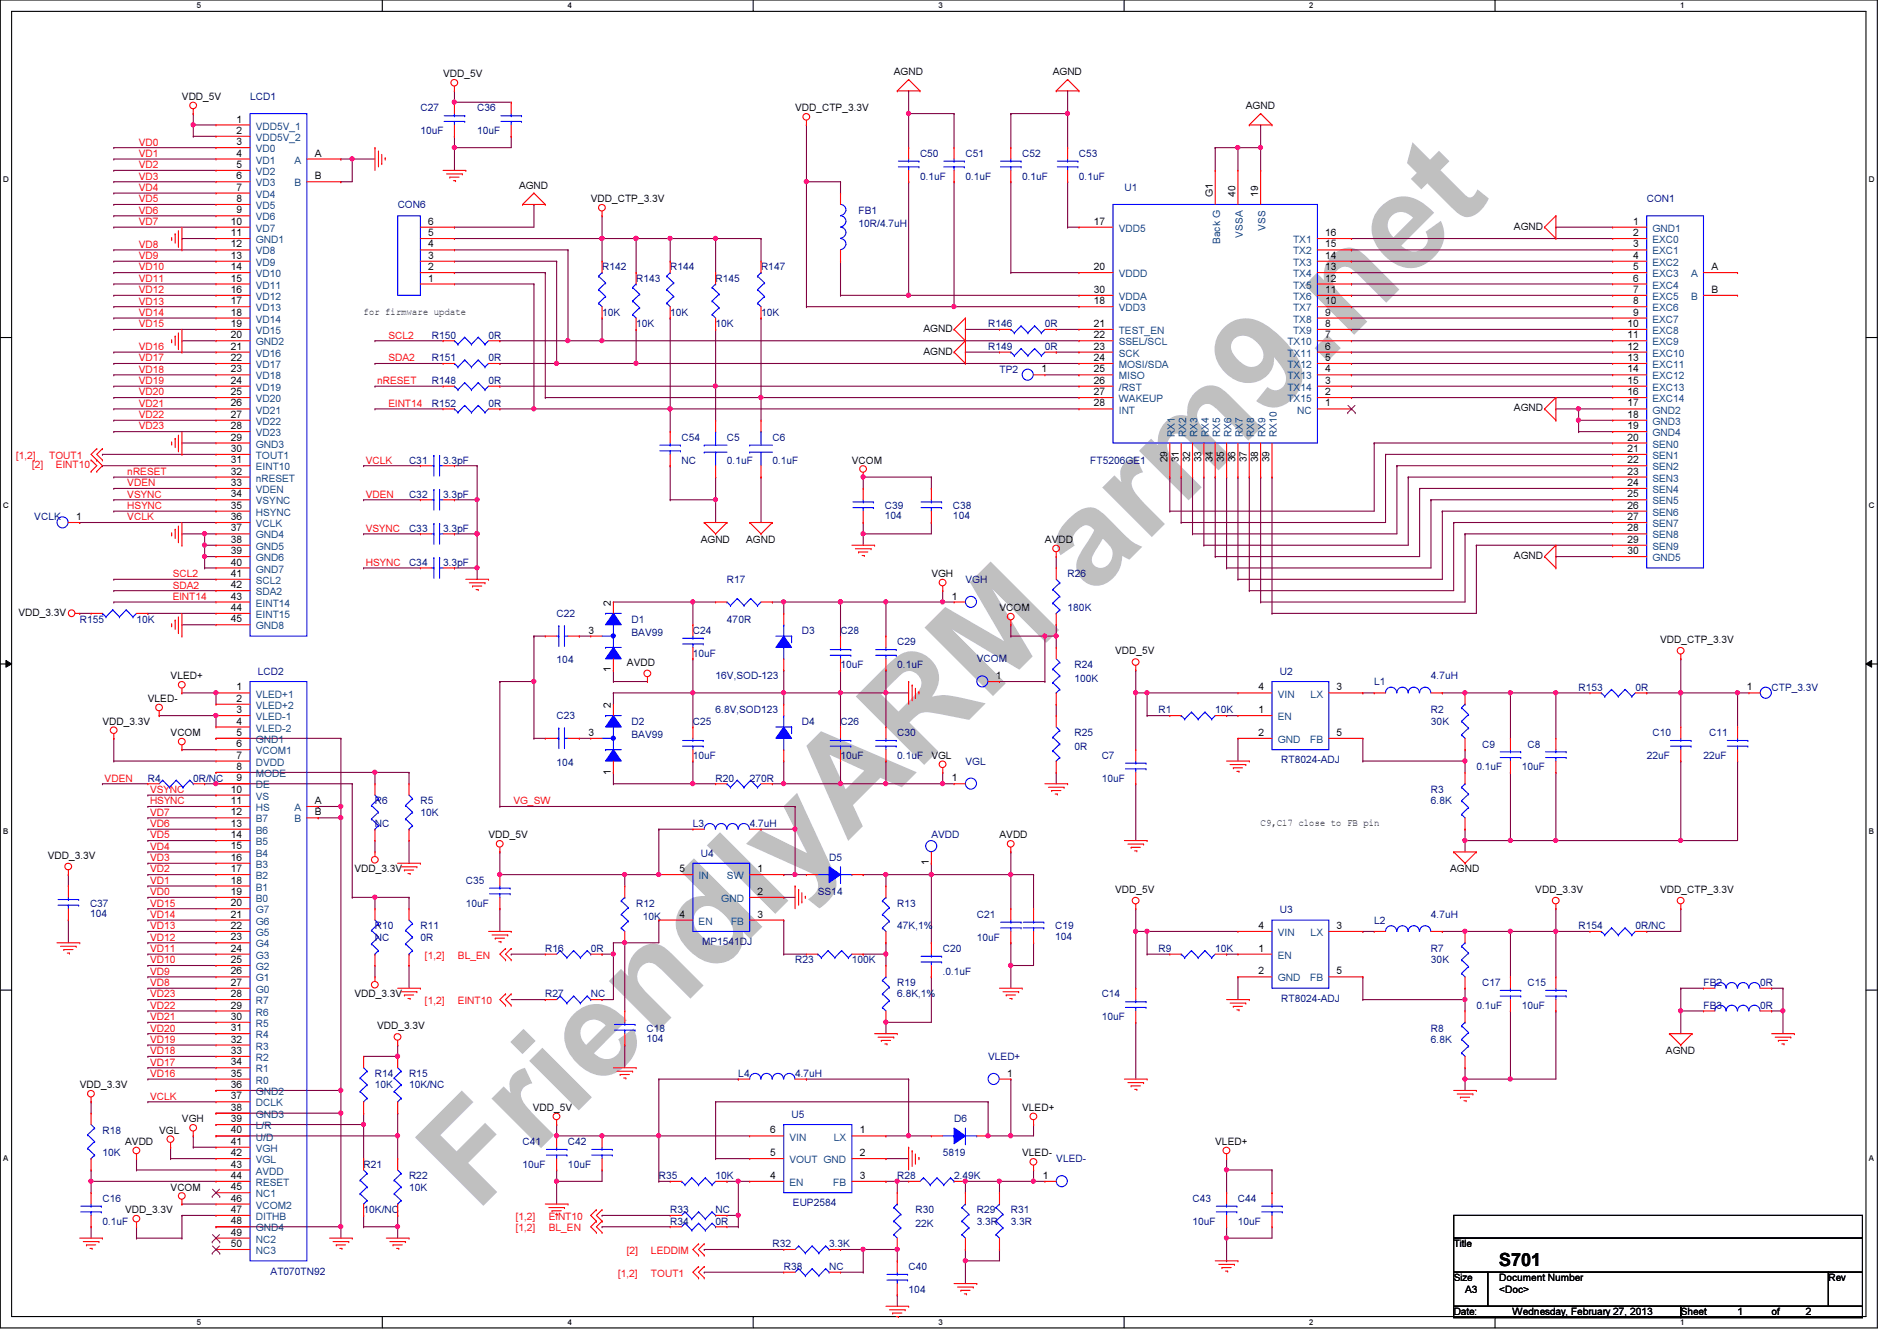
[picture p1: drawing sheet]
<svg xmlns="http://www.w3.org/2000/svg" width="297mm" height="210mm" viewBox="0 0 297 210" stroke-linecap="round" stroke-linejoin="round" font-family="sans-serif">
<defs><g id="words">
<text font-size="21.2" fill="#c0c0c0" x="74.6" y="189.9" transform="rotate(-45 74.6 189.9)">FriendlyARM arm9.net</text>
<text font-size="2.8" x="234.7" y="198.2">S701</text>
<g font-size="1.6">
<text x="140" y="11.8">AGND</text>
<text x="164.8" y="11.8">AGND</text>
<text x="28.5" y="15.7">VDD_5V</text>
<text x="69.4" y="12.1">VDD_5V</text>
<text x="124.5" y="17.4">VDD_CTP_3.3V</text>
<text x="195.1" y="17.1">AGND</text>
<text x="37" y="19.2">1</text>
<text x="37" y="21">2</text>
<text x="37" y="22.7">3</text>
<text x="37" y="24.5">4</text>
<text x="37" y="26.3">5</text>
<text x="37" y="28.1">6</text>
<text x="37" y="29.8">7</text>
<text x="49.3" y="24.5">A</text>
<text x="49.3" y="28.1">B</text>
<text x="81.3" y="29.5">AGND</text>
<text x="36.1" y="35.2">10</text>
<text x="37" y="31.6">8</text>
<text x="37" y="33.4">9</text>
<text x="67.1" y="35.2">6</text>
<text x="92.5" y="31.7">VDD_CTP_3.3V</text>
<text x="171.3" y="35.2">17</text>
<text x="189.9" y="30.8" transform="rotate(-90 189.9 30.8)">G1</text>
<text x="193.5" y="30.8" transform="rotate(-90 193.5 30.8)">40</text>
<text x="197" y="30.8" transform="rotate(-90 197 30.8)">19</text>
<text x="237.1" y="35.9">AGND</text>
<text x="255.7" y="35.2">1</text>
<text x="36.1" y="37">11</text>
<text x="36.1" y="38.7">12</text>
<text x="36.1" y="40.5">13</text>
<text x="67.1" y="40.5">3</text>
<text x="67.1" y="38.7">4</text>
<text x="67.1" y="37">5</text>
<text x="207.5" y="40.5">14</text>
<text x="207.5" y="38.7">15</text>
<text x="207.5" y="37">16</text>
<text x="255.7" y="37">2</text>
<text x="255.7" y="38.7">3</text>
<text x="255.7" y="40.5">4</text>
<text x="36.1" y="42.3">14</text>
<text x="36.1" y="44.1">15</text>
<text x="36.1" y="45.8">16</text>
<text x="36.1" y="47.6">17</text>
<text x="67.1" y="44.1">1</text>
<text x="67.1" y="42.3">2</text>
<text x="171.3" y="47.6">18</text>
<text x="171.3" y="42.3">20</text>
<text x="171.3" y="45.8">30</text>
<text x="207.5" y="47.6">10</text>
<text x="207.5" y="45.8">11</text>
<text x="207.5" y="44.1">12</text>
<text x="207.5" y="42.3">13</text>
<text x="255.7" y="42.3">5</text>
<text x="255.7" y="44.1">6</text>
<text x="255.7" y="45.8">7</text>
<text x="255.7" y="47.6">8</text>
<text x="268" y="42.3">A</text>
<text x="268" y="45.8">B</text>
<text x="36.1" y="49.4">18</text>
<text x="36.1" y="51.2">19</text>
<text x="36.1" y="53">20</text>
<text x="56.9" y="49.2">for firmware update</text>
<text x="144.6" y="51.9">AGND</text>
<text x="171.3" y="53">22</text>
<text x="171.3" y="51.2">21</text>
<text x="207.5" y="53">7</text>
<text x="207.5" y="51.2">8</text>
<text x="207.5" y="49.4">9</text>
<text x="254.8" y="51.2">10</text>
<text x="254.8" y="53">11</text>
<text x="255.7" y="49.4">9</text>
<text x="36.1" y="54.7">21</text>
<text x="36.1" y="56.5">22</text>
<text x="36.1" y="58.3">23</text>
<text x="144.6" y="55.5">AGND</text>
<text x="163.1" y="58.3">1</text>
<text x="171.3" y="54.7">23</text>
<text x="171.3" y="56.5">24</text>
<text x="171.3" y="58.3">25</text>
<text x="207.5" y="58.3">4</text>
<text x="207.5" y="56.5">5</text>
<text x="207.5" y="54.7">6</text>
<text x="254.8" y="54.7">12</text>
<text x="254.8" y="56.5">13</text>
<text x="254.8" y="58.3">14</text>
<text x="36.1" y="60.1">24</text>
<text x="36.1" y="61.8">25</text>
<text x="36.1" y="63.6">26</text>
<text x="36.1" y="65.4">27</text>
<text x="171.3" y="60.1">26</text>
<text x="171.3" y="61.8">27</text>
<text x="171.3" y="63.6">28</text>
<text x="207.5" y="63.6">1</text>
<text x="207.5" y="61.8">2</text>
<text x="207.5" y="60.1">3</text>
<text x="237.1" y="64.4">AGND</text>
<text x="254.8" y="60.1">15</text>
<text x="254.8" y="61.8">16</text>
<text x="254.8" y="63.6">17</text>
<text x="254.8" y="65.4">18</text>
<text x="36.1" y="67.2">28</text>
<text x="36.1" y="69">29</text>
<text x="36.1" y="70.7">30</text>
<text x="254.8" y="67.2">19</text>
<text x="254.8" y="69">20</text>
<text x="254.8" y="70.7">21</text>
<text x="36.1" y="72.5">31</text>
<text x="36.1" y="74.3">32</text>
<text x="36.1" y="76.1">33</text>
<text x="36.1" y="77.9">34</text>
<text x="133.4" y="72.6">VCOM</text>
<text x="182.8" y="72.3" transform="rotate(-90 182.8 72.3)">29</text>
<text x="184.6" y="72.3" transform="rotate(-90 184.6 72.3)">31</text>
<text x="186.3" y="72.3" transform="rotate(-90 186.3 72.3)">32</text>
<text x="188.1" y="72.3" transform="rotate(-90 188.1 72.3)">33</text>
<text x="189.9" y="72.3" transform="rotate(-90 189.9 72.3)">34</text>
<text x="191.7" y="72.3" transform="rotate(-90 191.7 72.3)">35</text>
<text x="193.5" y="72.3" transform="rotate(-90 193.5 72.3)">36</text>
<text x="195.2" y="72.3" transform="rotate(-90 195.2 72.3)">37</text>
<text x="197" y="72.3" transform="rotate(-90 197 72.3)">38</text>
<text x="198.8" y="72.3" transform="rotate(-90 198.8 72.3)">39</text>
<text x="254.8" y="72.5">22</text>
<text x="254.8" y="74.3">23</text>
<text x="254.8" y="76.1">24</text>
<text x="254.8" y="77.9">25</text>
<text x="11.9" y="81.4">1</text>
<text x="36.1" y="79.6">35</text>
<text x="36.1" y="81.4">36</text>
<text x="36.1" y="83.2">37</text>
<text x="254.8" y="79.6">26</text>
<text x="254.8" y="81.4">27</text>
<text x="254.8" y="83.2">28</text>
<text x="36.1" y="85">38</text>
<text x="36.1" y="86.7">39</text>
<text x="36.1" y="88.5">40</text>
<text x="109.7" y="85">AGND</text>
<text x="116.8" y="85">AGND</text>
<text x="163.6" y="85">AVDD</text>
<text x="237.1" y="87.5">AGND</text>
<text x="254.8" y="85">29</text>
<text x="254.8" y="86.7">30</text>
<text x="36.1" y="90.3">41</text>
<text x="36.1" y="92.1">42</text>
<text x="36.1" y="93.9">43</text>
<text x="36.1" y="95.6">44</text>
<text x="95.7" y="94.8" transform="rotate(-90 95.7 94.8)">2</text>
<text x="145.8" y="90.3">VGH</text>
<text x="149.1" y="93.9">1</text>
<text x="156.5" y="95.7">VCOM</text>
<text x="2.9" y="96.4">VDD_3.3V</text>
<text x="36.1" y="97.4">45</text>
<text x="92.2" y="99.2">3</text>
<text x="260" y="100.7">VDD_CTP_3.3V</text>
<text x="26.7" y="106.3">VLED+</text>
<text x="95.7" y="105.2" transform="rotate(-90 95.7 105.2)">1</text>
<text x="98.2" y="104.2">AVDD</text>
<text x="156" y="106.3">1</text>
<text x="174.6" y="102.4">VDD_5V</text>
<text x="16" y="113.5">VDD_3.3V</text>
<text x="23.2" y="109.9">VLED-</text>
<text x="37" y="108.1">1</text>
<text x="37" y="109.9">2</text>
<text x="37" y="111.6">3</text>
<text x="37" y="113.4">4</text>
<text x="95.7" y="110.8" transform="rotate(-90 95.7 110.8)">2</text>
<text x="197.1" y="108.1">4</text>
<text x="197.1" y="111.6">1</text>
<text x="209.3" y="108.1">3</text>
<text x="273.5" y="108.1">1</text>
<text x="26.7" y="115.2">VCOM</text>
<text x="37" y="115.2">5</text>
<text x="37" y="117">6</text>
<text x="37" y="118.7">7</text>
<text x="92.2" y="115.2">3</text>
<text x="145.8" y="118.8">VGL</text>
<text x="197.1" y="115.2">2</text>
<text x="209.3" y="115.2">5</text>
<text x="36.1" y="124.1">10</text>
<text x="36.1" y="125.9">11</text>
<text x="37" y="120.5">8</text>
<text x="37" y="122.3">9</text>
<text x="49.3" y="125.9">A</text>
<text x="95.7" y="121.2" transform="rotate(-90 95.7 121.2)">1</text>
<text x="149.1" y="122.3">1</text>
<text x="36.1" y="127.6">12</text>
<text x="36.1" y="129.4">13</text>
<text x="36.1" y="131.2">14</text>
<text x="49.3" y="127.6">B</text>
<text x="76.5" y="131.2">VDD_5V</text>
<text x="156.5" y="131.2">AVDD</text>
<text x="197.4" y="129.2">C9,C17 close to FB pin</text>
<text x="7.5" y="134.5">VDD_3.3V</text>
<text x="36.1" y="133">15</text>
<text x="36.1" y="134.7">16</text>
<text x="36.1" y="136.5">17</text>
<text x="55.5" y="136.6">VDD_3.3V</text>
<text x="106.4" y="136.5">5</text>
<text x="118.6" y="136.5">1</text>
<text x="145.5" y="135.5" transform="rotate(-90 145.5 135.5)">1</text>
<text x="227.1" y="136.6">AGND</text>
<text x="36.1" y="138.3">18</text>
<text x="36.1" y="140.1">19</text>
<text x="36.1" y="141.9">20</text>
<text x="36.1" y="143.6">21</text>
<text x="106.4" y="143.6">4</text>
<text x="118.6" y="140.1">2</text>
<text x="118.6" y="143.6">3</text>
<text x="174.6" y="139.8">VDD_5V</text>
<text x="240.4" y="139.8">VDD_3.3V</text>
<text x="260" y="139.8">VDD_CTP_3.3V</text>
<text x="36.1" y="145.4">22</text>
<text x="36.1" y="147.2">23</text>
<text x="36.1" y="149">24</text>
<text x="197.1" y="145.4">4</text>
<text x="197.1" y="149">1</text>
<text x="209.3" y="145.4">3</text>
<text x="36.1" y="150.7">25</text>
<text x="36.1" y="152.5">26</text>
<text x="36.1" y="154.3">27</text>
<text x="197.1" y="152.5">2</text>
<text x="209.3" y="152.5">5</text>
<text x="36.1" y="156.1">28</text>
<text x="36.1" y="157.9">29</text>
<text x="36.1" y="159.6">30</text>
<text x="36.1" y="161.4">31</text>
<text x="55.5" y="156.1">VDD_3.3V</text>
<text x="59.1" y="161.1">VDD_3.3V</text>
<text x="36.1" y="163.2">32</text>
<text x="36.1" y="165">33</text>
<text x="36.1" y="166.8">34</text>
<text x="260.9" y="165">AGND</text>
<text x="12.5" y="170.3">VDD_3.3V</text>
<text x="36.1" y="168.5">35</text>
<text x="36.1" y="170.3">36</text>
<text x="36.1" y="172.1">37</text>
<text x="36.1" y="173.9">38</text>
<text x="83.4" y="173.9">VDD_5V</text>
<text x="157.7" y="168.5">1</text>
<text x="160.1" y="173.9">VLED+</text>
<text x="19.6" y="179.2">AVDD</text>
<text x="24.9" y="177.5">VGL</text>
<text x="28.5" y="175.7">VGH</text>
<text x="36.1" y="175.6">39</text>
<text x="36.1" y="177.4">40</text>
<text x="36.1" y="179.2">41</text>
<text x="120.6" y="177.4">6</text>
<text x="134.6" y="177.4">1</text>
<text x="190.3" y="179.2">VLED+</text>
<text x="36.1" y="181">42</text>
<text x="36.1" y="182.8">43</text>
<text x="36.1" y="184.5">44</text>
<text x="120.6" y="184.5">4</text>
<text x="120.6" y="181">5</text>
<text x="134.6" y="181">2</text>
<text x="134.6" y="184.5">3</text>
<text x="160.1" y="181">VLED-</text>
<text x="163.3" y="184.5">1</text>
<text x="19.6" y="189.9">VDD_3.3V</text>
<text x="26.7" y="186.4">VCOM</text>
<text x="36.1" y="186.3">45</text>
<text x="36.1" y="188.1">46</text>
<text x="36.1" y="189.9">47</text>
<text x="36.1" y="191.6">48</text>
<text x="36.1" y="193.4">49</text>
<text x="36.1" y="195.2">50</text>
<text x="227.6" y="195.2">Title</text>
<text x="227.6" y="200.6">Size</text>
<text x="229.4" y="202.4">A3</text>
<text x="234.7" y="202.4">&lt;Doc&gt;</text>
<text x="234.7" y="200.6">Document Number</text>
<text x="286.3" y="200.6">Rev</text>
<text x="227.6" y="205.9">Date:</text>
<text x="236.9" y="205.9">Wednesday, February 27, 2013</text>
<text x="263.2" y="205.9">Sheet</text>
<text x="272.1" y="205.9">1</text>
<text x="277.4" y="205.9">of</text>
<text x="282.7" y="205.9">2</text>
</g>
<g font-size="1.6" fill="#000080">
<text x="39.2" y="15.7">LCD1</text>
<text x="65.8" y="17.4">C27</text>
<text x="74.7" y="17.4">C36</text>
<text x="65.8" y="21">10uF</text>
<text x="74.7" y="21">10uF</text>
<text x="144.1" y="24.6">C50</text>
<text x="144.1" y="28.1">0.1uF</text>
<text x="151.2" y="24.6">C51</text>
<text x="151.2" y="28.1">0.1uF</text>
<text x="160.1" y="24.6">C52</text>
<text x="160.1" y="28.1">0.1uF</text>
<text x="168.9" y="24.6">C53</text>
<text x="168.9" y="28.1">0.1uF</text>
<text x="176.1" y="29.9">U1</text>
<text x="62.3" y="32.6">CON6</text>
<text x="134.4" y="33.4">FB1</text>
<text x="134.4" y="35.6">10R/4.7uH</text>
<text x="257.8" y="31.7">CON1</text>
<text x="94.3" y="42.3">R142</text>
<text x="99.6" y="44.1">R143</text>
<text x="104.9" y="42.3">R144</text>
<text x="112.1" y="44.1">R145</text>
<text x="119.2" y="42.3">R147</text>
<text x="67.6" y="53">R150</text>
<text x="76.5" y="53">0R</text>
<text x="94.3" y="49.4">10K</text>
<text x="99.6" y="51.2">10K</text>
<text x="104.9" y="49.4">10K</text>
<text x="112.1" y="51.2">10K</text>
<text x="119.2" y="49.4">10K</text>
<text x="154.7" y="51.2">R146</text>
<text x="163.6" y="51.2">0R</text>
<text x="67.6" y="56.6">R151</text>
<text x="76.5" y="56.6">0R</text>
<text x="154.7" y="54.8">R149</text>
<text x="156.5" y="58.3">TP2</text>
<text x="163.6" y="54.8">0R</text>
<text x="67.6" y="60.1">R148</text>
<text x="67.6" y="63.7">R152</text>
<text x="76.5" y="60.1">0R</text>
<text x="76.5" y="63.7">0R</text>
<text x="106.7" y="69">C54</text>
<text x="113.8" y="69">C5</text>
<text x="120.9" y="69">C6</text>
<text x="64" y="77.9">C32</text>
<text x="64" y="72.6">C31</text>
<text x="69.4" y="77.9">3.3pF</text>
<text x="69.4" y="72.6">3.3pF</text>
<text x="106.7" y="72.6">NC</text>
<text x="113.8" y="72.6">0.1uF</text>
<text x="120.9" y="72.6">0.1uF</text>
<text x="170.7" y="72.6">FT5206GE1</text>
<text x="5.4" y="81.4">VCLK</text>
<text x="64" y="83.2">C33</text>
<text x="69.4" y="83.2">3.3pF</text>
<text x="138.6" y="79.7">C39</text>
<text x="138.6" y="81.3">104</text>
<text x="149.2" y="79.7">C38</text>
<text x="149.2" y="81.3">104</text>
<text x="64" y="88.6">C34</text>
<text x="69.4" y="88.6">3.3pF</text>
<text x="113.8" y="91.2">R17</text>
<text x="151.2" y="91.2">VGH</text>
<text x="167.2" y="90.3">R26</text>
<text x="167.2" y="95.7">180K</text>
<text x="12.5" y="97.5">R155</text>
<text x="21.4" y="97.5">10K</text>
<text x="87.2" y="96.6">C22</text>
<text x="98.9" y="97.5">D1</text>
<text x="98.9" y="99.6">BAV99</text>
<text x="108.5" y="99.2">C24</text>
<text x="113.8" y="97.5">470R</text>
<text x="125.6" y="99.2">D3</text>
<text x="131.6" y="99.2">C28</text>
<text x="140.5" y="101">C29</text>
<text x="40.4" y="105.6">LCD2</text>
<text x="87.2" y="103.8">104</text>
<text x="108.5" y="102.8">10uF</text>
<text x="112.1" y="106.3">16V,SOD-123</text>
<text x="131.6" y="104.6">10uF</text>
<text x="140.5" y="104.6">0.1uF</text>
<text x="152.9" y="103.7">VCOM</text>
<text x="168.2" y="104.6">R24</text>
<text x="168.2" y="106.7">100K</text>
<text x="200.4" y="105.6">U2</text>
<text x="215.2" y="107.2">L1</text>
<text x="224.1" y="106.3">4.7uH</text>
<text x="87.2" y="112.6">C23</text>
<text x="98.9" y="113.5">D2</text>
<text x="108.5" y="113.5">C25</text>
<text x="112.1" y="111.7">6.8V,SOD123</text>
<text x="125.6" y="113.5">D4</text>
<text x="131.6" y="113.5">C26</text>
<text x="181.4" y="111.7">R1</text>
<text x="190.3" y="111.7">10K</text>
<text x="224.1" y="111.7">R2</text>
<text x="224.1" y="113.5">30K</text>
<text x="247.2" y="108.1">R153</text>
<text x="256.1" y="108.1">0R</text>
<text x="277.4" y="108.1">CTP_3.3V</text>
<text x="87.2" y="119.8">104</text>
<text x="98.9" y="115.6">BAV99</text>
<text x="108.5" y="118.8">10uF</text>
<text x="131.6" y="118.8">10uF</text>
<text x="140.5" y="115.2">C30</text>
<text x="140.5" y="118.8">0.1uF</text>
<text x="151.2" y="119.7">VGL</text>
<text x="168.2" y="115.2">R25</text>
<text x="168.2" y="117.3">0R</text>
<text x="172.5" y="118.8">C7</text>
<text x="200.6" y="119.5">RT8024-ADJ</text>
<text x="232.1" y="117">C9</text>
<text x="239.2" y="117">C8</text>
<text x="257.8" y="118.8">22uF</text>
<text x="258.7" y="115.2">C10</text>
<text x="266.7" y="118.8">22uF</text>
<text x="267.6" y="115.2">C11</text>
<text x="23.2" y="122.3">R4</text>
<text x="30.3" y="122.3">0R/NC</text>
<text x="58.7" y="125.9">R6</text>
<text x="65.8" y="125.9">R5</text>
<text x="112.1" y="122.3">R20</text>
<text x="117.4" y="122.3">270R</text>
<text x="172.5" y="122.3">10uF</text>
<text x="224.1" y="124.1">R3</text>
<text x="224.1" y="125.9">6.8K</text>
<text x="231.2" y="120.6">0.1uF</text>
<text x="238.3" y="120.6">10uF</text>
<text x="58.7" y="129.5">NC</text>
<text x="65.8" y="127.7">10K</text>
<text x="108.5" y="129.5">L3</text>
<text x="117.4" y="129.5">4.7uH</text>
<text x="145.8" y="131.2">AVDD</text>
<text x="109.7" y="134.1">U4</text>
<text x="129.8" y="134.8">D5</text>
<text x="14.1" y="141.9">C37</text>
<text x="14.1" y="143.5">104</text>
<text x="72.9" y="138.3">C35</text>
<text x="72.9" y="141.9">10uF</text>
<text x="99.6" y="141.9">R12</text>
<text x="128.1" y="140.1">SS14</text>
<text x="140.5" y="141.9">R13</text>
<text x="152.9" y="143.7">C21</text>
<text x="200.4" y="143">U3</text>
<text x="224.1" y="143.7">4.7uH</text>
<text x="58.7" y="145.5">R10</text>
<text x="58.7" y="147.2">NC</text>
<text x="65.8" y="145.5">R11</text>
<text x="65.8" y="147.2">0R</text>
<text x="85.4" y="149">R16</text>
<text x="92.5" y="149">0R</text>
<text x="100.7" y="144">10K</text>
<text x="109.9" y="148">MP1541DJ</text>
<text x="140.5" y="145.5">47K,1%</text>
<text x="147.6" y="149">C20</text>
<text x="152.9" y="147.2">10uF</text>
<text x="165.2" y="145.5">C19</text>
<text x="165.2" y="147.1">104</text>
<text x="181.4" y="149">R9</text>
<text x="190.3" y="149">10K</text>
<text x="215.2" y="144.6">L2</text>
<text x="224.1" y="149">R7</text>
<text x="247.2" y="145.5">R154</text>
<text x="256.1" y="145.5">0R/NC</text>
<text x="124.5" y="150.8">R23</text>
<text x="133.4" y="150.8">100K</text>
<text x="140.5" y="154.3">R19</text>
<text x="147.6" y="152.6">.0.1uF</text>
<text x="224.1" y="150.8">30K</text>
<text x="232.1" y="154.3">C17</text>
<text x="239.2" y="154.3">C15</text>
<text x="266.7" y="154.3">FB2</text>
<text x="275.6" y="154.3">0R</text>
<text x="85.4" y="156.1">R27</text>
<text x="92.5" y="156.1">NC</text>
<text x="101.2" y="161.5">C18</text>
<text x="140.5" y="156.1">6.8K,1%</text>
<text x="172.5" y="156.1">C14</text>
<text x="172.5" y="159.7">10uF</text>
<text x="200.6" y="156.8">RT8024-ADJ</text>
<text x="224.1" y="161.5">R8</text>
<text x="231.2" y="157.9">0.1uF</text>
<text x="238.3" y="157.9">10uF</text>
<text x="266.7" y="157.9">FB3</text>
<text x="275.6" y="157.9">0R</text>
<text x="101.2" y="163.1">104</text>
<text x="154.7" y="165.9">VLED+</text>
<text x="224.1" y="163.2">6.8K</text>
<text x="58.7" y="168.6">R14</text>
<text x="58.7" y="170.3">10K</text>
<text x="64" y="168.6">R15</text>
<text x="64" y="170.3">10K/NC</text>
<text x="115.6" y="168.6">L4</text>
<text x="124.5" y="168.6">4.7uH</text>
<text x="16" y="177.5">R18</text>
<text x="81.8" y="179.2">C41</text>
<text x="88.9" y="179.2">C42</text>
<text x="123.9" y="175">U5</text>
<text x="149.4" y="175.7">D6</text>
<text x="16" y="181">10K</text>
<text x="56.9" y="182.8">R21</text>
<text x="64" y="184.6">R22</text>
<text x="81.8" y="182.8">10uF</text>
<text x="88.9" y="182.8">10uF</text>
<text x="103.2" y="184.6">R35</text>
<text x="112.1" y="184.6">10K</text>
<text x="140.5" y="184.6">R28</text>
<text x="147.6" y="181">5819</text>
<text x="149.4" y="184.6">2.49K</text>
<text x="165.4" y="181.9">VLED-</text>
<text x="16" y="188.1">C16</text>
<text x="16" y="191.7">0.1uF</text>
<text x="56.9" y="189.9">10K/NC</text>
<text x="64" y="186.4">10K</text>
<text x="104.9" y="191.7">R34</text>
<text x="104.9" y="189.9">R33</text>
<text x="112.1" y="191.7">0R</text>
<text x="112.1" y="189.9">NC</text>
<text x="124.2" y="188.8">EUP2584</text>
<text x="143.3" y="189.9">R30</text>
<text x="152.9" y="189.9">R29</text>
<text x="152.9" y="191.7">3.3R</text>
<text x="158.3" y="189.9">R31</text>
<text x="158.3" y="191.7">3.3R</text>
<text x="186.7" y="188.1">C43</text>
<text x="186.7" y="191.7">10uF</text>
<text x="193.8" y="188.1">C44</text>
<text x="193.8" y="191.7">10uF</text>
<text x="120.9" y="195.2">R32</text>
<text x="129.8" y="195.2">3.3K</text>
<text x="143.3" y="192">22K</text>
<text x="42.4" y="199.5">AT070TN92</text>
<text x="122.7" y="198.8">R38</text>
<text x="129.8" y="198.8">NC</text>
<text x="142.3" y="198.8">C40</text>
<text x="142.3" y="202.4">104</text>
</g>
<g font-size="1.6" fill="#f00">
<text x="21.7" y="22.8">VD0</text>
<text x="21.7" y="24.6">VD1</text>
<text x="21.7" y="26.3">VD2</text>
<text x="21.7" y="28.1">VD3</text>
<text x="21.7" y="29.9">VD4</text>
<text x="21.7" y="31.7">VD5</text>
<text x="21.7" y="33.4">VD6</text>
<text x="21.7" y="35.2">VD7</text>
<text x="21.7" y="38.8">VD8</text>
<text x="21.7" y="40.6">VD9</text>
<text x="21.7" y="42.3">VD10</text>
<text x="21.7" y="44.1">VD11</text>
<text x="21.7" y="45.9">VD12</text>
<text x="21.7" y="47.7">VD13</text>
<text x="21.7" y="49.4">VD14</text>
<text x="21.7" y="51.2">VD15</text>
<text x="60.8" y="53">SCL2</text>
<text x="21.7" y="54.8">VD16</text>
<text x="21.7" y="56.6">VD17</text>
<text x="21.7" y="58.3">VD18</text>
<text x="60.8" y="56.6">SDA2</text>
<text x="21.7" y="60.1">VD19</text>
<text x="21.7" y="61.9">VD20</text>
<text x="21.7" y="63.7">VD21</text>
<text x="21.7" y="65.4">VD22</text>
<text x="59.1" y="60.1">nRESET</text>
<text x="60.8" y="63.7">EINT14</text>
<text x="2.5" y="71.8">[1,2]</text>
<text x="7.7" y="71.8">TOUT1</text>
<text x="21.7" y="67.2">VD23</text>
<text x="5" y="73.3">[2]</text>
<text x="8.8" y="73.3">EINT10</text>
<text x="19.9" y="74.3">nRESET</text>
<text x="19.9" y="76.1">VDEN</text>
<text x="19.9" y="77.9">VSYNC</text>
<text x="57.3" y="72.6">VCLK</text>
<text x="57.3" y="77.9">VDEN</text>
<text x="19.9" y="79.7">HSYNC</text>
<text x="19.9" y="81.4">VCLK</text>
<text x="57.3" y="83.2">VSYNC</text>
<text x="57.3" y="88.6">HSYNC</text>
<text x="27" y="92.1">SDA2</text>
<text x="27" y="90.3">SCL2</text>
<text x="27" y="93.9">EINT14</text>
<text x="16.4" y="122.3">VDEN</text>
<text x="23.5" y="124.1">VSYNC</text>
<text x="23.5" y="125.9">HSYNC</text>
<text x="80.4" y="125.9">VG_SW</text>
<text x="23.5" y="131.2">VD5</text>
<text x="23.5" y="129.5">VD6</text>
<text x="23.5" y="127.7">VD7</text>
<text x="23.5" y="136.6">VD2</text>
<text x="23.5" y="134.8">VD3</text>
<text x="23.5" y="133">VD4</text>
<text x="23.5" y="141.9">VD15</text>
<text x="23.5" y="143.7">VD14</text>
<text x="23.5" y="140.1">VD0</text>
<text x="23.5" y="138.3">VD1</text>
<text x="23.5" y="145.5">VD13</text>
<text x="23.5" y="147.2">VD12</text>
<text x="23.5" y="149">VD11</text>
<text x="23.5" y="150.8">VD10</text>
<text x="23.5" y="152.6">VD9</text>
<text x="23.5" y="154.3">VD8</text>
<text x="66.5" y="150.1">[1,2]</text>
<text x="71.7" y="150.1">BL_EN</text>
<text x="23.5" y="156.1">VD23</text>
<text x="23.5" y="157.9">VD22</text>
<text x="23.5" y="159.7">VD21</text>
<text x="23.5" y="161.5">VD20</text>
<text x="66.5" y="157.2">[1,2]</text>
<text x="71.7" y="157.2">EINT10</text>
<text x="23.5" y="163.2">VD19</text>
<text x="23.5" y="165">VD18</text>
<text x="23.5" y="166.8">VD17</text>
<text x="23.5" y="168.6">VD16</text>
<text x="23.5" y="172.1">VCLK</text>
<text x="80.8" y="191">[1,2]</text>
<text x="85.9" y="191">EINT10</text>
<text x="80.8" y="192.7">[1,2]</text>
<text x="85.9" y="192.7">BL_EN</text>
<text x="98.2" y="196.3">[2]</text>
<text x="101.9" y="196.3">LEDDIM</text>
<text x="96.8" y="199.9">[1,2]</text>
<text x="101.9" y="199.9">TOUT1</text>
</g>
<g font-size="1.6" fill="#004080">
<text x="40" y="20.3">VDD5V_1</text>
<text x="40" y="22.1">VDD5V_2</text>
<text x="40" y="23.8">VD0</text>
<text x="40" y="25.6">VD1</text>
<text x="40" y="27.4">VD2</text>
<text x="40" y="29.2">VD3</text>
<text x="46.1" y="25.6">A</text>
<text x="46.1" y="29.2">B</text>
<text x="40" y="30.9">VD4</text>
<text x="40" y="32.7">VD5</text>
<text x="40" y="34.5">VD6</text>
<text x="40" y="36.3">VD7</text>
<text x="40" y="38.1">GND1</text>
<text x="40" y="39.8">VD8</text>
<text x="40" y="41.6">VD9</text>
<text x="175.2" y="36.3">VDD5</text>
<text x="191" y="38.2" transform="rotate(-90 191 38.2)">Back G</text>
<text x="194.6" y="37.3" transform="rotate(-90 194.6 37.3)">VSSA</text>
<text x="198.2" y="36.2" transform="rotate(-90 198.2 36.2)">VSS</text>
<text x="202.5" y="41.6">TX3</text>
<text x="202.5" y="39.8">TX2</text>
<text x="202.5" y="38.1">TX1</text>
<text x="258.7" y="36.3">GND1</text>
<text x="258.7" y="38.1">EXC0</text>
<text x="258.7" y="39.8">EXC1</text>
<text x="258.7" y="41.6">EXC2</text>
<text x="40" y="43.4">VD10</text>
<text x="40" y="45.2">VD11</text>
<text x="40" y="46.9">VD12</text>
<text x="175.2" y="43.4">VDDD</text>
<text x="175.2" y="46.9">VDDA</text>
<text x="202.5" y="46.9">TX6</text>
<text x="202.5" y="45.2">TX5</text>
<text x="202.5" y="43.4">TX4</text>
<text x="258.7" y="43.4">EXC3</text>
<text x="258.7" y="45.2">EXC4</text>
<text x="258.7" y="46.9">EXC5</text>
<text x="264.8" y="43.4">A</text>
<text x="264.8" y="46.9">B</text>
<text x="40" y="48.7">VD13</text>
<text x="40" y="50.5">VD14</text>
<text x="40" y="52.3">VD15</text>
<text x="175.2" y="48.7">VDD3</text>
<text x="175.2" y="52.3">TEST_EN</text>
<text x="202.5" y="52.3">TX9</text>
<text x="202.5" y="50.5">TX8</text>
<text x="202.5" y="48.7">TX7</text>
<text x="258.7" y="48.7">EXC6</text>
<text x="258.7" y="50.5">EXC7</text>
<text x="258.7" y="52.3">EXC8</text>
<text x="40" y="54.1">GND2</text>
<text x="40" y="55.8">VD16</text>
<text x="40" y="57.6">VD17</text>
<text x="40" y="59.4">VD18</text>
<text x="175.2" y="54.1">SSEL/SCL</text>
<text x="175.2" y="55.8">SCK</text>
<text x="175.2" y="57.6">MOSI/SDA</text>
<text x="175.2" y="59.4">MISO</text>
<text x="201.6" y="59.4">TX13</text>
<text x="201.6" y="57.6">TX12</text>
<text x="201.6" y="55.8">TX11</text>
<text x="201.6" y="54.1">TX10</text>
<text x="258.7" y="54.1">EXC9</text>
<text x="258.7" y="55.8">EXC10</text>
<text x="258.7" y="57.6">EXC11</text>
<text x="258.7" y="59.4">EXC12</text>
<text x="40" y="61.2">VD19</text>
<text x="40" y="62.9">VD20</text>
<text x="40" y="64.7">VD21</text>
<text x="175.2" y="61.2">/RST</text>
<text x="175.2" y="62.9">WAKEUP</text>
<text x="175.2" y="64.7">INT</text>
<text x="201.6" y="62.9">TX15</text>
<text x="201.6" y="61.2">TX14</text>
<text x="203.1" y="64.7">NC</text>
<text x="258.7" y="61.2">EXC13</text>
<text x="258.7" y="62.9">EXC14</text>
<text x="258.7" y="64.7">GND2</text>
<text x="40" y="66.5">VD22</text>
<text x="40" y="68.3">VD23</text>
<text x="40" y="70.1">GND3</text>
<text x="40" y="71.8">TOUT1</text>
<text x="183.9" y="68.5" transform="rotate(-90 183.9 68.5)">RX1</text>
<text x="185.7" y="68.5" transform="rotate(-90 185.7 68.5)">RX2</text>
<text x="187.5" y="68.5" transform="rotate(-90 187.5 68.5)">RX3</text>
<text x="189.3" y="68.5" transform="rotate(-90 189.3 68.5)">RX4</text>
<text x="191" y="68.5" transform="rotate(-90 191 68.5)">RX5</text>
<text x="192.8" y="68.5" transform="rotate(-90 192.8 68.5)">RX6</text>
<text x="194.6" y="68.5" transform="rotate(-90 194.6 68.5)">RX7</text>
<text x="196.4" y="68.5" transform="rotate(-90 196.4 68.5)">RX8</text>
<text x="198.2" y="68.5" transform="rotate(-90 198.2 68.5)">RX9</text>
<text x="199.9" y="68.5" transform="rotate(-90 199.9 68.5)">RX10</text>
<text x="258.7" y="66.5">GND3</text>
<text x="258.7" y="68.3">GND4</text>
<text x="258.7" y="70.1">SEN0</text>
<text x="258.7" y="71.8">SEN1</text>
<text x="40" y="73.6">EINT10</text>
<text x="40" y="75.4">nRESET</text>
<text x="40" y="77.2">VDEN</text>
<text x="258.7" y="73.6">SEN2</text>
<text x="258.7" y="75.4">SEN3</text>
<text x="258.7" y="77.2">SEN4</text>
<text x="40" y="79">VSYNC</text>
<text x="40" y="80.7">HSYNC</text>
<text x="40" y="82.5">VCLK</text>
<text x="258.7" y="79">SEN5</text>
<text x="258.7" y="80.7">SEN6</text>
<text x="258.7" y="82.5">SEN7</text>
<text x="40" y="84.3">GND4</text>
<text x="40" y="86.1">GND5</text>
<text x="40" y="87.8">GND6</text>
<text x="40" y="89.6">GND7</text>
<text x="258.7" y="84.3">SEN8</text>
<text x="258.7" y="86.1">SEN9</text>
<text x="258.7" y="87.8">GND5</text>
<text x="40" y="91.4">SCL2</text>
<text x="40" y="93.2">SDA2</text>
<text x="40" y="95">EINT14</text>
<text x="40" y="96.7">EINT15</text>
<text x="40" y="98.5">GND8</text>
<text x="40" y="109.2">VLED+1</text>
<text x="40" y="111">VLED+2</text>
<text x="40" y="112.7">VLED-1</text>
<text x="200.1" y="109.2">VIN</text>
<text x="200.1" y="112.7">EN</text>
<text x="205.2" y="109.2">LX</text>
<text x="40" y="114.5">VLED-2</text>
<text x="40" y="116.3">GND1</text>
<text x="40" y="118.1">VCOM1</text>
<text x="40" y="119.8">DVDD</text>
<text x="200.1" y="116.3">GND</text>
<text x="205.1" y="116.3">FB</text>
<text x="40" y="121.6">MODE</text>
<text x="40" y="123.4">DE</text>
<text x="40" y="125.2">VS</text>
<text x="40" y="127">HS</text>
<text x="40" y="128.7">B7</text>
<text x="40" y="130.5">B6</text>
<text x="46.1" y="127">A</text>
<text x="46.1" y="128.7">B</text>
<text x="40" y="132.3">B5</text>
<text x="40" y="134.1">B4</text>
<text x="40" y="135.8">B3</text>
<text x="40" y="137.6">B2</text>
<text x="109.4" y="137.6">IN</text>
<text x="113.8" y="137.6">SW</text>
<text x="40" y="139.4">B1</text>
<text x="40" y="141.2">B0</text>
<text x="40" y="143">G7</text>
<text x="112.9" y="141.2">GND</text>
<text x="40" y="144.7">G6</text>
<text x="40" y="146.5">G5</text>
<text x="40" y="148.3">G4</text>
<text x="109.4" y="144.7">EN</text>
<text x="114.5" y="144.7">FB</text>
<text x="200.1" y="146.5">VIN</text>
<text x="205.2" y="146.5">LX</text>
<text x="40" y="150.1">G3</text>
<text x="40" y="151.8">G2</text>
<text x="40" y="153.6">G1</text>
<text x="40" y="155.4">G0</text>
<text x="200.1" y="150.1">EN</text>
<text x="200.1" y="153.6">GND</text>
<text x="205.1" y="153.6">FB</text>
<text x="40" y="157.2">R7</text>
<text x="40" y="159">R6</text>
<text x="40" y="160.7">R5</text>
<text x="40" y="162.5">R4</text>
<text x="40" y="164.3">R3</text>
<text x="40" y="166.1">R2</text>
<text x="40" y="167.9">R1</text>
<text x="40" y="169.6">R0</text>
<text x="40" y="171.4">GND2</text>
<text x="40" y="173.2">DCLK</text>
<text x="40" y="175">GND3</text>
<text x="40" y="176.7">L/R</text>
<text x="40" y="178.5">U/D</text>
<text x="123.6" y="178.5">VIN</text>
<text x="130.6" y="178.5">LX</text>
<text x="40" y="180.3">VGH</text>
<text x="40" y="182.1">VGL</text>
<text x="40" y="183.9">AVDD</text>
<text x="40" y="185.6">RESET</text>
<text x="123.6" y="185.6">EN</text>
<text x="123.6" y="182.1">VOUT GND</text>
<text x="130.5" y="185.6">FB</text>
<text x="40" y="187.4">NC1</text>
<text x="40" y="189.2">VCOM2</text>
<text x="40" y="191">DITHB</text>
<text x="40" y="192.7">GND4</text>
<text x="40" y="194.5">NC2</text>
<text x="40" y="196.3">NC3</text>
</g>
<g font-size="1.3">
<text x="30.8" y="1.3">5</text>
<text x="88.9" y="1.3">4</text>
<text x="146.9" y="1.3">3</text>
<text x="205" y="1.3">2</text>
<text x="263.1" y="1.3">1</text>
<text x=".5" y="28.4">D</text>
<text x="292.6" y="28.4">D</text>
<text x=".5" y="79.5">C</text>
<text x="292.6" y="79.5">C</text>
<text x=".5" y="130.6">B</text>
<text x="292.6" y="130.6">B</text>
<text x=".5" y="181.7">A</text>
<text x="292.6" y="181.7">A</text>
<text x="30.8" y="207.4">5</text>
<text x="88.9" y="207.4">4</text>
<text x="146.9" y="207.4">3</text>
<text x="205" y="207.4">2</text>
<text x="263.1" y="207.4">1</text>
</g>
</g></defs>
<path d="M0 0h294v207.9h-294zM1.8 1.8h290.4v204.3h-290.4z" fill="none" stroke="#000" stroke-width=".17"/>
<g fill="#fff">
<path d="M30.8 .2h.7v1.4h-.7z"/>
<path d="M30.8 206.2h.7v1.4h-.7z"/>
</g>
<path d="M59.9 0v1.8M59.9 206.1v1.8" fill="none" stroke="#000" stroke-width=".17"/>
<g fill="#fff">
<path d="M88.9 .2h.6v1.4h-.6z"/>
<path d="M88.9 206.2h.6v1.4h-.6z"/>
</g>
<path d="M117.9 0v1.8M117.9 206.1v1.8" fill="none" stroke="#000" stroke-width=".17"/>
<g fill="#fff">
<path d="M146.9 .2h.7v1.4h-.7z"/>
<path d="M146.9 206.2h.7v1.4h-.7z"/>
</g>
<path d="M176 0v1.8M176 206.1v1.8" fill="none" stroke="#000" stroke-width=".17"/>
<g fill="#fff">
<path d="M205 .2h.7v1.4h-.7z"/>
<path d="M205 206.2h.7v1.4h-.7z"/>
</g>
<path d="M234.1 0v1.8M234.1 206.1v1.8" fill="none" stroke="#000" stroke-width=".17"/>
<g fill="#fff">
<path d="M263.1 .2h.7v1.4h-.7z"/>
<path d="M263.1 206.2h.7v1.4h-.7z"/>
<path d="M.5 27.3h.9v1.4h-.9z"/>
<path d="M292.6 27.3h.9v1.4h-.9z"/>
<path d="M.5 78.4h.9v1.4h-.9z"/>
<path d="M292.6 78.4h.9v1.4h-.9z"/>
</g>
<path d="M0 52.8h1.8M292.2 52.8h1.8" fill="none" stroke="#000" stroke-width=".17"/>
<g fill="#fff">
<path d="M.5 129.5h.8v1.4h-.8z"/>
<path d="M292.6 129.5h.9v1.4h-.9z"/>
</g>
<path d="M0 103.9h1.8M292.2 103.9h1.8" fill="none" stroke="#000" stroke-width=".17"/>
<path d="M.9 103.4l.9 .5-.9 .5zM292.2 103.9l.9-.5v1z" fill="#000"/>
<path d="M.9 103.4l.9 .5-.9 .5zM292.2 103.9l.9-.5v1z" fill="none" stroke="#000" stroke-width=".16"/>
<g fill="#fff">
<path d="M.5 180.5h.8v1.4h-.8z"/>
<path d="M292.6 180.5h.9v1.4h-.9z"/>
</g>
<path d="M0 155h1.8M292.2 155h1.8" fill="none" stroke="#000" stroke-width=".17"/>
<path d="M55.2 24.9h.1M55.2 24.9v3.5" fill="none" stroke="#800040" stroke-width=".17"/>
<circle cx="55.1" cy="24.9" r=".32" fill="#f0f"/>
<circle cx="55.1" cy="24.9" r=".32" fill="none" stroke="#f0f" stroke-width=".17"/>
<g fill="none" stroke="#800040" stroke-width=".17">
<path d="M30.3 19.6h.1M30.3 17.8h.1M30.3 19.6h3.5M30.3 17.8v3.5M28.5 37.3h.1M28.5 37.3h5.3M30.3 21.3h.1M30.3 21.3h3.5M53.4 28.4h.1M53.4 28.4h1.8M28.5 53.3h.1M28.5 53.3h5.3"/>
<path d="M28.5 69.3h.1M28.5 69.3h5.3M32 85.3h.1M32 87.1h.1M32 85.3h1.8M32 87.1h1.8"/>
</g>
<circle cx="30.2" cy="19.5" r=".32" fill="#f0f"/>
<circle cx="30.2" cy="19.5" r=".32" fill="none" stroke="#f0f" stroke-width=".17"/>
<path d="M28.5 97.8h.1M28.5 97.8h5.3M32 88.9h.1M32 85.3h.1M32 88.9h1.8M32 85.3v1.8" fill="none" stroke="#800040" stroke-width=".17"/>
<circle cx="32" cy="87.1" r=".32" fill="#f0f"/>
<circle cx="32" cy="87.1" r=".32" fill="none" stroke="#f0f" stroke-width=".17"/>
<path d="M53.4 24.9h.1M53.4 24.9h1.8M28.5 83.6h.1M28.5 83.6h3.5M32 87.1h.1M32 83.6h.1M32 83.6v1.7M32 87.1v1.8" fill="none" stroke="#800040" stroke-width=".17"/>
<circle cx="32" cy="85.3" r=".32" fill="#f0f"/>
<circle cx="32" cy="85.3" r=".32" fill="none" stroke="#f0f" stroke-width=".17"/>
<circle cx="32" cy="83.5" r=".32" fill="#f0f"/>
<circle cx="32" cy="83.5" r=".32" fill="none" stroke="#f0f" stroke-width=".17"/>
<g fill="none" stroke="#800040" stroke-width=".17">
<path d="M55.2 24.9h.1M55.2 24.9h3.5M211.6 37.3h.1M211.6 39.1h.1M211.6 37.3h40.9M211.6 39.1h40.9M211.6 40.9h.1M211.6 42.7h.1M211.6 44.4h.1M211.6 46.2h.1M211.6 48h.1M211.6 49.8h.1"/>
<path d="M211.6 51.6h.1M211.6 53.3h.1M211.6 55.1h.1M211.6 56.9h.1M211.6 58.7h.1M211.6 40.9h40.9M211.6 42.7h40.9M211.6 44.4h40.9M211.6 46.2h40.9M211.6 48h40.9M211.6 49.8h40.9M211.6 51.6h40.9"/>
<path d="M211.6 53.3h40.9M211.6 55.1h40.9M211.6 56.9h40.9M211.6 58.7h40.9M183.2 74.7h.1M183.2 74.7v5.3M185 74.7h.1M185 74.7v7.1M186.7 74.7h.1M186.7 74.7v8.9M188.5 74.7h.1M188.5 74.7v10.6"/>
<path d="M190.3 74.7h.1M190.3 74.7v12.4M192.1 74.7h.1M192.1 74.7v14.2M193.8 74.7h.1M193.8 74.7v16M195.6 74.7h.1M195.6 74.7v17.8M197.4 74.7h.1M197.4 74.7v19.5M199.2 74.7h.1M199.2 74.7v21.3"/>
<path d="M211.6 60.5h.1M211.6 62.2h.1M211.6 60.5h40.9M211.6 62.2h40.9M215.2 69.3h.1M215.2 69.3v10.7h-32M215.2 69.3h37.3M217 71.1h.1M217 71.1h35.5M217 71.1v10.7h-32M218.7 72.9h.1M218.7 72.9v10.7h-32"/>
<path d="M218.7 72.9h33.8M220.5 74.7h.1M220.5 74.7h32M220.5 74.7v10.6h-32M222.3 76.5h.1M222.3 76.5h30.2M222.3 76.5v10.6h-32M224.1 78.2h.1M224.1 78.2h28.4M224.1 78.2v10.7h-32M247.2 64h.1M247.2 64h5.3"/>
<path d="M17.8 92.5h.1M17.8 90.7h.1M17.8 94.2h.1M17.8 92.5h16M17.8 90.7h16M17.8 94.2h16M32 83.6h.1M32 83.6h1.8M183.2 80h.1M185 81.8h.1M186.7 83.6h.1M188.5 85.3h.1"/>
<path d="M190.3 87.1h.1M192.1 88.9h.1M193.8 90.7h.1M195.6 92.5h.1M197.4 94.2h.1M199.2 96h.1M225.8 80h.1M225.8 80v10.7h-32M225.8 80h26.7M227.6 81.8h.1M227.6 81.8v10.7h-32M227.6 81.8h24.9"/>
<path d="M229.4 83.6h.1M229.4 83.6h23.1M229.4 83.6v10.6h-32M231.2 85.3h.1M231.2 85.3h21.3M231.2 85.3v10.7h-32"/>
</g>
<circle cx="247.2" cy="64" r=".32" fill="#f0f"/>
<circle cx="247.2" cy="64" r=".32" fill="none" stroke="#f0f" stroke-width=".17"/>
<path d="M247.2 65.8h.1M247.2 67.6h.1M247.2 65.8h5.3M247.2 67.6h5.3M247.2 65.8v1.8" fill="none" stroke="#800040" stroke-width=".17"/>
<circle cx="247.2" cy="65.8" r=".32" fill="#f0f"/>
<circle cx="247.2" cy="65.8" r=".32" fill="none" stroke="#f0f" stroke-width=".17"/>
<path d="M197.4 23.1h.1M197.4 23.1v3.6M243.6 35.6h.1M243.6 35.6h8.9M243.6 64h.1M243.6 64h3.6M247.2 64h.1M247.2 64v1.8M243.6 87.1h.1M243.6 87.1h8.9" fill="none" stroke="#800040" stroke-width=".17"/>
<circle cx="197.4" cy="23.1" r=".32" fill="#f0f"/>
<circle cx="197.4" cy="23.1" r=".32" fill="none" stroke="#f0f" stroke-width=".17"/>
<path d="M193.8 23.1h.1M193.8 23.1v3.6" fill="none" stroke="#800040" stroke-width=".17"/>
<circle cx="193.8" cy="23.1" r=".32" fill="#f0f"/>
<circle cx="193.8" cy="23.1" r=".32" fill="none" stroke="#f0f" stroke-width=".17"/>
<path d="M197.4 19.6h.1M197.4 19.6v3.5h-7.1M190.3 23.1h.1M190.3 23.1v3.6M193.8 23.1h.1M94.3 53.3h.1M94.3 53.3h74.6" fill="none" stroke="#800040" stroke-width=".17"/>
<circle cx="94.2" cy="53.3" r=".32" fill="#f0f"/>
<circle cx="94.2" cy="53.3" r=".32" fill="none" stroke="#f0f" stroke-width=".17"/>
<path d="M99.6 56.9h.1M99.6 56.9h69.3" fill="none" stroke="#800040" stroke-width=".17"/>
<circle cx="99.6" cy="56.9" r=".32" fill="#f0f"/>
<circle cx="99.6" cy="56.9" r=".32" fill="none" stroke="#f0f" stroke-width=".17"/>
<g fill="none" stroke="#800040" stroke-width=".17">
<path d="M158.3 17.8h.1M158.3 17.8v5.3M158.3 17.8h8.9M167.2 17.8h.1M167.2 17.8v5.3M158.3 28.4h.1M158.3 28.4v14.3M167.2 28.4h.1M167.2 35.6h.1M167.2 28.4v7.2M167.2 35.6h1.7M158.3 42.7h.1"/>
<path d="M158.3 42.7h10.6"/>
</g>
<circle cx="167.1" cy="17.8" r=".32" fill="#f0f"/>
<circle cx="167.1" cy="17.8" r=".32" fill="none" stroke="#f0f" stroke-width=".17"/>
<path d="M167.2 14.2h.1M167.2 14.2v3.6M126.3 28.4h.1M126.3 28.4v19.6" fill="none" stroke="#800040" stroke-width=".17"/>
<circle cx="126.3" cy="28.4" r=".32" fill="#f0f"/>
<circle cx="126.3" cy="28.4" r=".32" fill="none" stroke="#f0f" stroke-width=".17"/>
<path d="M149.4 48h.1M149.4 48h19.5" fill="none" stroke="#800040" stroke-width=".17"/>
<circle cx="149.4" cy="48" r=".32" fill="#f0f"/>
<circle cx="149.4" cy="48" r=".32" fill="none" stroke="#f0f" stroke-width=".17"/>
<path d="M126.3 28.4h.1M126.3 28.4h5.3M131.6 28.4h.1M131.6 28.4v1.8M131.6 40.9h.1M131.6 40.9v5.3M142.3 46.2h.1M142.3 46.2h26.6" fill="none" stroke="#800040" stroke-width=".17"/>
<circle cx="142.3" cy="46.2" r=".32" fill="#f0f"/>
<circle cx="142.3" cy="46.2" r=".32" fill="none" stroke="#f0f" stroke-width=".17"/>
<path d="M142.3 17.8h.1M142.3 17.8h7.1" fill="none" stroke="#800040" stroke-width=".17"/>
<circle cx="142.3" cy="17.8" r=".32" fill="#f0f"/>
<circle cx="142.3" cy="17.8" r=".32" fill="none" stroke="#f0f" stroke-width=".17"/>
<g fill="none" stroke="#800040" stroke-width=".17">
<path d="M142.3 17.8h.1M142.3 14.2h.1M142.3 14.2v8.9M149.4 17.8h.1M149.4 17.8v5.3M94.3 37.3h.1M94.3 37.3v3.6M99.6 37.3h.1M99.6 37.3v5.4M99.6 37.3h5.3M142.3 28.4h.1M142.3 28.4v17.8"/>
<path d="M149.4 28.4h.1M149.4 28.4v19.6M87.2 56.9h.1M88.9 53.3h.1M94.3 49.8h.1M94.3 49.8v3.5h-5.4M99.6 51.6h.1M99.6 51.6v5.3h-12.4"/>
</g>
<circle cx="99.6" cy="37.3" r=".32" fill="#f0f"/>
<circle cx="99.6" cy="37.3" r=".32" fill="none" stroke="#f0f" stroke-width=".17"/>
<path d="M104.9 64h.1M104.9 64h64" fill="none" stroke="#800040" stroke-width=".17"/>
<circle cx="104.9" cy="64" r=".32" fill="#f0f"/>
<circle cx="104.9" cy="64" r=".32" fill="none" stroke="#f0f" stroke-width=".17"/>
<path d="M94.3 33.8h.1M94.3 33.8v3.5" fill="none" stroke="#800040" stroke-width=".17"/>
<circle cx="94.2" cy="37.3" r=".32" fill="#f0f"/>
<circle cx="94.2" cy="37.3" r=".32" fill="none" stroke="#f0f" stroke-width=".17"/>
<path d="M104.9 49.8h.1M104.9 49.8v14.2" fill="none" stroke="#800040" stroke-width=".17"/>
<circle cx="104.9" cy="64" r=".32" fill="#f0f"/>
<circle cx="104.9" cy="64" r=".32" fill="none" stroke="#f0f" stroke-width=".17"/>
<path d="M94.3 37.3h.1M94.3 37.3h5.3" fill="none" stroke="#800040" stroke-width=".17"/>
<circle cx="99.6" cy="37.3" r=".32" fill="#f0f"/>
<circle cx="99.6" cy="37.3" r=".32" fill="none" stroke="#f0f" stroke-width=".17"/>
<circle cx="94.2" cy="37.3" r=".32" fill="#f0f"/>
<circle cx="94.2" cy="37.3" r=".32" fill="none" stroke="#f0f" stroke-width=".17"/>
<path d="M104.9 37.3h.1M104.9 37.3v3.6M112.1 60.5h.1M112.1 78.2h.1M112.1 60.5v5.3M112.1 78.2v3.6" fill="none" stroke="#800040" stroke-width=".17"/>
<circle cx="112" cy="78.2" r=".32" fill="#f0f"/>
<circle cx="112" cy="78.2" r=".32" fill="none" stroke="#f0f" stroke-width=".17"/>
<path d="M151.2 51.6h.1M151.2 51.6h5.3M165.4 55.1h.1M165.4 51.6h.1M165.4 55.1h3.5M165.4 51.6h3.5M112.1 60.5h.1M112.1 60.5h56.8M119.2 62.2h.1M119.2 74.7h.1M119.2 62.2v3.6M119.2 74.7v7.1" fill="none" stroke="#800040" stroke-width=".17"/>
<circle cx="112" cy="60.4" r=".32" fill="#f0f"/>
<circle cx="112" cy="60.4" r=".32" fill="none" stroke="#f0f" stroke-width=".17"/>
<path d="M112.1 51.6h.1M112.1 51.6v8.9M119.2 62.2h.1M119.2 62.2h49.7" fill="none" stroke="#800040" stroke-width=".17"/>
<circle cx="119.1" cy="62.2" r=".32" fill="#f0f"/>
<circle cx="119.1" cy="62.2" r=".32" fill="none" stroke="#f0f" stroke-width=".17"/>
<g fill="none" stroke="#800040" stroke-width=".17">
<path d="M119.2 49.8h.1M119.2 49.8v12.4M17.8 74.7h.1M17.8 74.7h16M58.7 60.5h.1M58.7 60.5h10.7M229.4 119.1h.1M229.4 119.1v1.8M243.6 108.5h.1M243.6 108.5v7.1M229.4 129.8h.1M229.4 129.8v1.8"/>
<path d="M236.5 131.6h.1M236.5 131.6h7.1"/>
</g>
<circle cx="236.5" cy="131.5" r=".32" fill="#f0f"/>
<circle cx="236.5" cy="131.5" r=".32" fill="none" stroke="#f0f" stroke-width=".17"/>
<g fill="none" stroke="#800040" stroke-width=".17">
<path d="M177.8 108.5h.1M177.8 108.5v8.8M179.6 108.5h.1M179.6 108.5h14.2M179.6 108.5v3.5M213.4 108.5h.1M213.4 115.6h.1M213.4 108.5h1.8M213.4 115.6v3.5M177.8 122.7h.1M177.8 122.7v8.9M229.4 131.6h.1"/>
<path d="M229.4 131.6v1.7M243.6 120.9h.1M243.6 120.9v10.7"/>
</g>
<circle cx="179.6" cy="108.4" r=".32" fill="#f0f"/>
<circle cx="179.6" cy="108.4" r=".32" fill="none" stroke="#f0f" stroke-width=".17"/>
<path d="M177.8 108.5h.1M177.8 108.5h1.8M179.6 112h.1M179.6 112h3.6M192.1 112h.1M192.1 112h1.7M193.8 115.6h.1M193.8 115.6v3.5" fill="none" stroke="#800040" stroke-width=".17"/>
<circle cx="177.8" cy="108.4" r=".32" fill="#f0f"/>
<circle cx="177.8" cy="108.4" r=".32" fill="none" stroke="#f0f" stroke-width=".17"/>
<path d="M177.8 104.9h.1M177.8 104.9v3.6M272.1 108.5h.1M272.1 108.5h1.8" fill="none" stroke="#800040" stroke-width=".17"/>
<circle cx="272" cy="108.4" r=".32" fill="#f0f"/>
<circle cx="272" cy="108.4" r=".32" fill="none" stroke="#f0f" stroke-width=".17"/>
<path d="M213.4 119.1h.1M213.4 119.1h16" fill="none" stroke="#800040" stroke-width=".17"/>
<circle cx="229.4" cy="119.1" r=".32" fill="#f0f"/>
<circle cx="229.4" cy="119.1" r=".32" fill="none" stroke="#f0f" stroke-width=".17"/>
<path d="M225.8 108.5h.1M225.8 108.5h10.7M229.4 117.3h.1M229.4 108.5h.1M229.4 117.3v1.8M236.5 108.5h.1M236.5 108.5v7.1" fill="none" stroke="#800040" stroke-width=".17"/>
<circle cx="229.4" cy="108.4" r=".32" fill="#f0f"/>
<circle cx="229.4" cy="108.4" r=".32" fill="none" stroke="#f0f" stroke-width=".17"/>
<path d="M229.4 131.6h.1M236.5 120.9h.1M236.5 120.9v10.7h-7.1" fill="none" stroke="#800040" stroke-width=".17"/>
<circle cx="229.4" cy="131.5" r=".32" fill="#f0f"/>
<circle cx="229.4" cy="131.5" r=".32" fill="none" stroke="#f0f" stroke-width=".17"/>
<path d="M277.4 154.7h.1M277.4 158.2h.1M277.4 154.7h1.8M277.4 158.2h1.8M279.2 158.2h.1M279.2 158.2v3.6" fill="none" stroke="#800040" stroke-width=".17"/>
<circle cx="279.2" cy="158.2" r=".32" fill="#f0f"/>
<circle cx="279.2" cy="158.2" r=".32" fill="none" stroke="#f0f" stroke-width=".17"/>
<path d="M263.2 158.2h.1M263.2 158.2h3.5M263.2 158.2v3.6" fill="none" stroke="#800040" stroke-width=".17"/>
<circle cx="263.2" cy="158.2" r=".32" fill="#f0f"/>
<circle cx="263.2" cy="158.2" r=".32" fill="none" stroke="#f0f" stroke-width=".17"/>
<g fill="none" stroke="#800040" stroke-width=".17">
<path d="M126.3 19.6h.1M126.3 19.6v8.8M58.7 53.3h.1M58.7 56.9h.1M58.7 53.3h10.7M58.7 56.9h10.7M126.3 48h.1M126.3 48h23.1M131.6 46.2h.1M131.6 46.2h10.7M151.2 55.1h.1M151.2 55.1h5.3"/>
<path d="M58.7 64h.1M58.7 64h10.7M263.2 108.5h.1M263.2 108.5v5.3M263.2 154.7h.1M263.2 154.7h3.5M263.2 154.7v3.5M279.2 154.7h.1M279.2 154.7v3.5"/>
</g>
<circle cx="263.2" cy="108.4" r=".32" fill="#f0f"/>
<circle cx="263.2" cy="108.4" r=".32" fill="none" stroke="#f0f" stroke-width=".17"/>
<path d="M263.2 119.1h.1M263.2 119.1v12.5h-19.6M243.6 131.6h.1" fill="none" stroke="#800040" stroke-width=".17"/>
<circle cx="243.6" cy="131.5" r=".32" fill="#f0f"/>
<circle cx="243.6" cy="131.5" r=".32" fill="none" stroke="#f0f" stroke-width=".17"/>
<path d="M28.5 108.5h.1M28.5 108.5h5.3M33.8 108.5h.1M33.8 108.5v1.7M23.2 142.2h.1M23.2 142.2h10.6M26.7 179.6h.1M26.7 179.6v1.8M14.3 184.9h.1M14.3 184.9v1.8M26.7 181.4h.1M26.7 181.4h7.1" fill="none" stroke="#800040" stroke-width=".17"/>
<circle cx="33.8" cy="108.4" r=".32" fill="#f0f"/>
<circle cx="33.8" cy="108.4" r=".32" fill="none" stroke="#f0f" stroke-width=".17"/>
<path d="M24.9 112h.1M24.9 112h8.9M33.8 112h.1M33.8 112v1.8M23.2 144h.1M23.2 145.8h.1M23.2 147.6h.1M23.2 144h10.6M23.2 145.8h10.6M23.2 147.6h10.6M62.3 177.8h.1M62.3 177.8v3.6" fill="none" stroke="#800040" stroke-width=".17"/>
<circle cx="33.8" cy="112" r=".32" fill="#f0f"/>
<circle cx="33.8" cy="112" r=".32" fill="none" stroke="#f0f" stroke-width=".17"/>
<path d="M16 122.7h.1M16 122.7h7.2M23.2 149.4h.1M23.2 151.1h.1M23.2 152.9h.1M23.2 154.7h.1M23.2 149.4h10.6M23.2 151.1h10.6M23.2 152.9h10.6M23.2 154.7h10.6M53.4 192h.1M53.4 192v1.8" fill="none" stroke="#800040" stroke-width=".17"/>
<circle cx="53.4" cy="192" r=".32" fill="#f0f"/>
<circle cx="53.4" cy="192" r=".32" fill="none" stroke="#f0f" stroke-width=".17"/>
<path d="M33.8 174.2h.1M53.4 170.7h.1M53.4 170.7v3.5h-19.6M33.8 192h.1M33.8 192h19.6" fill="none" stroke="#800040" stroke-width=".17"/>
<circle cx="53.4" cy="170.7" r=".32" fill="#f0f"/>
<circle cx="53.4" cy="170.7" r=".32" fill="none" stroke="#f0f" stroke-width=".17"/>
<path d="M33.8 115.6h.1M33.8 115.6h19.6M58.7 120.9h.1M58.7 120.9v1.8M58.7 120.9h5.3M33.8 170.7h.1M33.8 170.7h19.6" fill="none" stroke="#800040" stroke-width=".17"/>
<circle cx="58.7" cy="120.9" r=".32" fill="#f0f"/>
<circle cx="58.7" cy="120.9" r=".32" fill="none" stroke="#f0f" stroke-width=".17"/>
<g fill="none" stroke="#800040" stroke-width=".17">
<path d="M28.5 117.3h.1M28.5 117.3h5.3M23.2 124.5h.1M23.2 126.2h.1M23.2 138.7h.1M23.2 124.5h10.6M23.2 126.2h10.6M23.2 138.7h10.6M32 122.7h.1M32 122.7h1.8M64 120.9h.1M64 120.9v1.8"/>
<path d="M23.2 156.5h.1M23.2 158.2h.1M23.2 140.5h.1M23.2 156.5h10.6M23.2 158.2h10.6M23.2 140.5h10.6M23.2 160h.1M23.2 161.8h.1M23.2 163.6h.1M23.2 165.4h.1M23.2 167.1h.1M23.2 160h10.6"/>
<path d="M23.2 161.8h10.6M23.2 163.6h10.6M23.2 165.4h10.6M23.2 167.1h10.6M56.9 174.2h.1M56.9 165.4h.1M56.9 174.2v1.8M62.3 163.6h.1M62.3 163.6v1.8h-5.4M14.3 183.1h.1M14.3 183.1v1.8M28.5 188.5h.1"/>
<path d="M28.5 190.2h.1M28.5 188.5h5.3M28.5 190.2h5.3"/>
</g>
<circle cx="62.2" cy="165.3" r=".32" fill="#f0f"/>
<circle cx="62.2" cy="165.3" r=".32" fill="none" stroke="#f0f" stroke-width=".17"/>
<path d="M14.3 184.9h.1M14.3 184.9h19.5M21.4 193.8h.1M21.4 193.8h7.1M28.5 193.8h.1M28.5 190.2v3.6" fill="none" stroke="#800040" stroke-width=".17"/>
<circle cx="14.2" cy="184.9" r=".32" fill="#f0f"/>
<circle cx="14.2" cy="184.9" r=".32" fill="none" stroke="#f0f" stroke-width=".17"/>
<g fill="none" stroke="#800040" stroke-width=".17">
<path d="M23.2 136.9h.1M23.2 135.1h.1M23.2 136.9h10.6M23.2 135.1h10.6M53.4 128h.1M53.4 128v42.7M55.2 140.5h.1M55.2 140.5h3.5M23.2 168.9h.1M23.2 168.9h10.6M62.3 174.2h.1M62.3 174.2v3.6"/>
<path d="M62.3 192h.1M62.3 190.2h.1M62.3 190.2v3.6"/>
</g>
<circle cx="53.4" cy="128" r=".32" fill="#f0f"/>
<circle cx="53.4" cy="128" r=".32" fill="none" stroke="#f0f" stroke-width=".17"/>
<path d="M23.2 133.3h.1M23.2 133.3h10.6M33.8 120.9h.1M33.8 120.9h24.9M58.7 131.6h.1M58.7 131.6v1.7M56.9 192h.1M56.9 192h5.4" fill="none" stroke="#800040" stroke-width=".17"/>
<circle cx="62.2" cy="192" r=".32" fill="#f0f"/>
<circle cx="62.2" cy="192" r=".32" fill="none" stroke="#f0f" stroke-width=".17"/>
<path d="M23.2 131.6h.1M23.2 131.6h10.6M14.3 172.5h.1M14.3 172.5v1.7M53.4 174.2h.1M53.4 174.2v17.8M56.9 190.2h.1M56.9 190.2v1.8" fill="none" stroke="#800040" stroke-width=".17"/>
<circle cx="53.4" cy="174.2" r=".32" fill="#f0f"/>
<circle cx="53.4" cy="174.2" r=".32" fill="none" stroke="#f0f" stroke-width=".17"/>
<path d="M23.2 129.8h.1M23.2 128h.1M23.2 129.8h10.6M23.2 128h10.6M64 131.6h.1M64 131.6v3.5M33.8 177.8h.1M33.8 177.8h28.5M56.9 176h.1M56.9 176v5.4M14.3 192h.1M14.3 192v1.8" fill="none" stroke="#800040" stroke-width=".17"/>
<circle cx="62.2" cy="177.8" r=".32" fill="#f0f"/>
<circle cx="62.2" cy="177.8" r=".32" fill="none" stroke="#f0f" stroke-width=".17"/>
<path d="M58.7 140.5h.1M58.7 151.1h.1M58.7 140.5v1.7M58.7 151.1v1.8M58.7 140.5h5.3M64 140.5h.1M64 140.5v1.7" fill="none" stroke="#800040" stroke-width=".17"/>
<circle cx="58.7" cy="140.4" r=".32" fill="#f0f"/>
<circle cx="58.7" cy="140.4" r=".32" fill="none" stroke="#f0f" stroke-width=".17"/>
<path d="M53.4 115.6h.1M53.4 115.6v10.6h-3.6M33.8 122.7h.1M33.8 122.7h21.4M49.8 126.2h.1M64 151.1h.1M64 151.1v3.6" fill="none" stroke="#800040" stroke-width=".17"/>
<circle cx="33.8" cy="122.7" r=".32" fill="#f0f"/>
<circle cx="33.8" cy="122.7" r=".32" fill="none" stroke="#f0f" stroke-width=".17"/>
<path d="M53.4 126.2h.1M53.4 126.2v1.8M23.2 172.5h.1M23.2 172.5h10.6" fill="none" stroke="#800040" stroke-width=".17"/>
<circle cx="53.4" cy="126.2" r=".32" fill="#f0f"/>
<circle cx="53.4" cy="126.2" r=".32" fill="none" stroke="#f0f" stroke-width=".17"/>
<path d="M49.8 128h.1M49.8 128h3.6M55.2 122.7h.1M55.2 122.7v17.8M33.8 176h.1M33.8 176h23.1" fill="none" stroke="#800040" stroke-width=".17"/>
<circle cx="56.9" cy="176" r=".32" fill="#f0f"/>
<circle cx="56.9" cy="176" r=".32" fill="none" stroke="#f0f" stroke-width=".17"/>
<path d="M112.1 37.3h.1M112.1 37.3v5.4M112.1 37.3h7.1M119.2 37.3h.1M119.2 37.3v3.6M30.3 177.8h.1M30.3 179.6h.1M30.3 177.8v1.8M30.3 179.6h3.5" fill="none" stroke="#800040" stroke-width=".17"/>
<circle cx="112" cy="37.3" r=".32" fill="#f0f"/>
<circle cx="112" cy="37.3" r=".32" fill="none" stroke="#f0f" stroke-width=".17"/>
<path d="M257.8 108.5h.1M257.8 108.5h5.4" fill="none" stroke="#800040" stroke-width=".17"/>
<circle cx="263.2" cy="108.4" r=".32" fill="#f0f"/>
<circle cx="263.2" cy="108.4" r=".32" fill="none" stroke="#f0f" stroke-width=".17"/>
<path d="M236.5 108.5h.1M236.5 108.5h7.1" fill="none" stroke="#800040" stroke-width=".17"/>
<circle cx="236.5" cy="108.4" r=".32" fill="#f0f"/>
<circle cx="236.5" cy="108.4" r=".32" fill="none" stroke="#f0f" stroke-width=".17"/>
<path d="M243.6 108.5h.1M243.6 108.5h5.4" fill="none" stroke="#800040" stroke-width=".17"/>
<circle cx="243.6" cy="108.4" r=".32" fill="#f0f"/>
<circle cx="243.6" cy="108.4" r=".32" fill="none" stroke="#f0f" stroke-width=".17"/>
<path d="M263.2 103.1h.1M263.2 108.5h.1M263.2 103.1v5.4M263.2 108.5h8.9M272.1 108.5h.1M272.1 119.1h.1M272.1 108.5v5.3M272.1 119.1v12.5h-8.9M263.2 131.6h.1" fill="none" stroke="#800040" stroke-width=".17"/>
<circle cx="263.2" cy="131.5" r=".32" fill="#f0f"/>
<circle cx="263.2" cy="131.5" r=".32" fill="none" stroke="#f0f" stroke-width=".17"/>
<path d="M236.5 145.8h.1M236.5 145.8h7.1M257.8 145.8h.1M257.8 145.8h5.4" fill="none" stroke="#800040" stroke-width=".17"/>
<circle cx="236.5" cy="145.8" r=".32" fill="#f0f"/>
<circle cx="236.5" cy="145.8" r=".32" fill="none" stroke="#f0f" stroke-width=".17"/>
<path d="M243.6 145.8h.1M243.6 145.8h5.4" fill="none" stroke="#800040" stroke-width=".17"/>
<circle cx="243.6" cy="145.8" r=".32" fill="#f0f"/>
<circle cx="243.6" cy="145.8" r=".32" fill="none" stroke="#f0f" stroke-width=".17"/>
<path d="M229.4 156.5h.1M229.4 156.5v1.7M243.6 145.8h.1M243.6 145.8v7.1M263.2 142.2h.1M263.2 142.2v3.6M229.4 167.1h.1M229.4 167.1v1.8M236.5 168.9h.1M236.5 168.9h7.1" fill="none" stroke="#800040" stroke-width=".17"/>
<circle cx="236.5" cy="168.9" r=".32" fill="#f0f"/>
<circle cx="236.5" cy="168.9" r=".32" fill="none" stroke="#f0f" stroke-width=".17"/>
<g fill="none" stroke="#800040" stroke-width=".17">
<path d="M177.8 145.8h.1M177.8 145.8v8.9M179.6 145.8h.1M179.6 145.8h14.2M179.6 145.8v3.6M213.4 145.8h.1M213.4 152.9h.1M213.4 145.8h1.8M213.4 152.9v3.6M243.6 158.2h.1M243.6 158.2v10.7M177.8 160h.1"/>
<path d="M177.8 160v8.9M229.4 168.9h.1M229.4 168.9v1.8"/>
</g>
<circle cx="179.6" cy="145.8" r=".32" fill="#f0f"/>
<circle cx="179.6" cy="145.8" r=".32" fill="none" stroke="#f0f" stroke-width=".17"/>
<path d="M177.8 145.8h.1M177.8 145.8h1.8M179.6 149.4h.1M179.6 149.4h3.6M192.1 149.4h.1M192.1 149.4h1.7M193.8 152.9h.1M193.8 152.9v3.6" fill="none" stroke="#800040" stroke-width=".17"/>
<circle cx="177.8" cy="145.8" r=".32" fill="#f0f"/>
<circle cx="177.8" cy="145.8" r=".32" fill="none" stroke="#f0f" stroke-width=".17"/>
<path d="M177.8 142.2h.1M177.8 142.2v3.6M213.4 156.5h.1M213.4 156.5h16" fill="none" stroke="#800040" stroke-width=".17"/>
<circle cx="229.4" cy="156.4" r=".32" fill="#f0f"/>
<circle cx="229.4" cy="156.4" r=".32" fill="none" stroke="#f0f" stroke-width=".17"/>
<path d="M225.8 145.8h.1M225.8 145.8h10.7M229.4 154.7h.1M229.4 145.8h.1M229.4 154.7v1.8M236.5 145.8h.1M236.5 145.8v7.1" fill="none" stroke="#800040" stroke-width=".17"/>
<circle cx="229.4" cy="145.8" r=".32" fill="#f0f"/>
<circle cx="229.4" cy="145.8" r=".32" fill="none" stroke="#f0f" stroke-width=".17"/>
<path d="M236.5 158.2h.1M236.5 158.2v10.7h-7.1M229.4 168.9h.1" fill="none" stroke="#800040" stroke-width=".17"/>
<circle cx="229.4" cy="168.9" r=".32" fill="#f0f"/>
<circle cx="229.4" cy="168.9" r=".32" fill="none" stroke="#f0f" stroke-width=".17"/>
<g fill="none" stroke="#800040" stroke-width=".17">
<path d="M17.8 23.1h.1M17.8 24.9h.1M17.8 26.7h.1M17.8 28.4h.1M17.8 30.2h.1M17.8 32h.1M17.8 33.8h.1M17.8 35.6h.1M17.8 39.1h.1M17.8 23.1h16M17.8 24.9h16M17.8 26.7h16"/>
<path d="M17.8 28.4h16M17.8 30.2h16M17.8 32h16M17.8 33.8h16M17.8 35.6h16M17.8 39.1h16M17.8 40.9h.1M17.8 42.7h.1M17.8 44.4h.1M17.8 46.2h.1M17.8 48h.1M17.8 49.8h.1"/>
<path d="M17.8 51.6h.1M17.8 55.1h.1M17.8 56.9h.1M17.8 58.7h.1M17.8 40.9h16M17.8 42.7h16M17.8 44.4h16M17.8 46.2h16M17.8 48h16M17.8 49.8h16M17.8 51.6h16M17.8 55.1h16"/>
<path d="M17.8 56.9h16M17.8 58.7h16M17.8 60.5h.1M17.8 62.2h.1M17.8 64h.1M17.8 65.8h.1M17.8 67.6h.1M17.8 76.5h.1M17.8 78.2h.1M17.8 60.5h16M17.8 62.2h16M17.8 64h16"/>
<path d="M17.8 65.8h16M17.8 67.6h16M17.8 76.5h16M17.8 78.2h16M71.2 72.9h.1M71.2 72.9h3.5M74.7 72.9h.1M74.7 72.9v5.3M12.5 81.8h.1M12.5 96h.1M12.5 81.8h21.3M12.5 96h1.8"/>
<path d="M17.8 80h.1M17.8 80h16M23.2 96h.1M23.2 96h10.6M71.2 88.9h.1M74.7 83.6h.1M74.7 83.6v5.3h-3.5M17.8 115.6h.1M17.8 119.1h.1M17.8 115.6v3.5M17.8 119.1h16M243.6 142.2h.1"/>
<path d="M243.6 142.2v3.6M21.4 192h.1M21.4 181.4h.1M21.4 183.1h.1M21.4 181.4v1.7M21.4 192v1.8M21.4 183.1h12.4"/>
</g>
<circle cx="74.7" cy="88.9" r=".32" fill="#f0f"/>
<circle cx="74.7" cy="88.9" r=".32" fill="none" stroke="#f0f" stroke-width=".17"/>
<circle cx="74.7" cy="83.5" r=".32" fill="#f0f"/>
<circle cx="74.7" cy="83.5" r=".32" fill="none" stroke="#f0f" stroke-width=".17"/>
<path d="M74.7 78.2h.1M74.7 78.2v5.4" fill="none" stroke="#800040" stroke-width=".17"/>
<circle cx="74.7" cy="83.5" r=".32" fill="#f0f"/>
<circle cx="74.7" cy="83.5" r=".32" fill="none" stroke="#f0f" stroke-width=".17"/>
<circle cx="74.7" cy="78.2" r=".32" fill="#f0f"/>
<circle cx="74.7" cy="78.2" r=".32" fill="none" stroke="#f0f" stroke-width=".17"/>
<g fill="none" stroke="#800040" stroke-width=".17">
<path d="M56.9 72.9h.1M56.9 78.2h.1M56.9 78.2h8.9M56.9 72.9h8.9M71.2 78.2h.1M71.2 78.2h3.5M56.9 83.6h.1M56.9 88.9h.1M56.9 83.6h8.9M56.9 88.9h8.9M71.2 83.6h.1M71.2 83.6h3.5"/>
<path d="M74.7 88.9h.1M74.7 88.9v1.8M78.3 136.9h.1M78.3 136.9h19.5"/>
</g>
<circle cx="78.2" cy="136.9" r=".32" fill="#f0f"/>
<circle cx="78.2" cy="136.9" r=".32" fill="none" stroke="#f0f" stroke-width=".17"/>
<path d="M97.8 136.9h.1M97.8 136.9h5.4" fill="none" stroke="#800040" stroke-width=".17"/>
<circle cx="97.8" cy="136.9" r=".32" fill="#f0f"/>
<circle cx="97.8" cy="136.9" r=".32" fill="none" stroke="#f0f" stroke-width=".17"/>
<path d="M78.3 133.3h.1M78.3 133.3v3.6M97.8 136.9h.1M97.8 136.9v1.8M78.3 142.2h.1M78.3 142.2v3.6M97.8 147.6h.1M97.8 147.6v10.6M103.2 144h.1M103.2 144v3.6h-5.4" fill="none" stroke="#800040" stroke-width=".17"/>
<circle cx="97.8" cy="147.5" r=".32" fill="#f0f"/>
<circle cx="97.8" cy="147.5" r=".32" fill="none" stroke="#f0f" stroke-width=".17"/>
<path d="M131.6 94.2h.1M131.6 94.2v5.4M131.6 119.1h.1M131.6 119.1v3.6M97.8 163.6h.1M97.8 163.6v3.5" fill="none" stroke="#800040" stroke-width=".17"/>
<circle cx="131.6" cy="122.7" r=".32" fill="#f0f"/>
<circle cx="131.6" cy="122.7" r=".32" fill="none" stroke="#f0f" stroke-width=".17"/>
<path d="M138.7 119.1h.1M138.7 119.1v3.6" fill="none" stroke="#800040" stroke-width=".17"/>
<circle cx="138.7" cy="122.7" r=".32" fill="#f0f"/>
<circle cx="138.7" cy="122.7" r=".32" fill="none" stroke="#f0f" stroke-width=".17"/>
<path d="M138.7 122.7h.1M138.7 122.7h8.9" fill="none" stroke="#800040" stroke-width=".17"/>
<circle cx="147.6" cy="122.7" r=".32" fill="#f0f"/>
<circle cx="147.6" cy="122.7" r=".32" fill="none" stroke="#f0f" stroke-width=".17"/>
<path d="M119.2 129.8h.1M119.2 129.8h5.3M124.5 129.8h.1M124.5 129.8v7.1" fill="none" stroke="#800040" stroke-width=".17"/>
<circle cx="124.5" cy="136.9" r=".32" fill="#f0f"/>
<circle cx="124.5" cy="136.9" r=".32" fill="none" stroke="#f0f" stroke-width=".17"/>
<circle cx="124.5" cy="129.8" r=".32" fill="#f0f"/>
<circle cx="124.5" cy="129.8" r=".32" fill="none" stroke="#f0f" stroke-width=".17"/>
<path d="M103.2 129.8h.1M103.2 129.8h5.3M103.2 129.8v7.1" fill="none" stroke="#800040" stroke-width=".17"/>
<circle cx="103.1" cy="136.9" r=".32" fill="#f0f"/>
<circle cx="103.1" cy="136.9" r=".32" fill="none" stroke="#f0f" stroke-width=".17"/>
<path d="M138.7 108.5h.1M138.7 108.5h3.6" fill="none" stroke="#800040" stroke-width=".17"/>
<circle cx="138.7" cy="108.4" r=".32" fill="#f0f"/>
<circle cx="138.7" cy="108.4" r=".32" fill="none" stroke="#f0f" stroke-width=".17"/>
<path d="M124.5 136.9h.1M124.5 136.9h1.8M158.3 136.9h.1M158.3 136.9v5.3" fill="none" stroke="#800040" stroke-width=".17"/>
<circle cx="158.3" cy="136.9" r=".32" fill="#f0f"/>
<circle cx="158.3" cy="136.9" r=".32" fill="none" stroke="#f0f" stroke-width=".17"/>
<path d="M135.2 136.9h.1M135.2 136.9h3.5M138.7 136.9h.1M138.7 136.9v1.8M94.3 149.4h.1M94.3 149.4h1.8M138.7 149.4h.1M138.7 149.4v1.7M138.7 160h.1M138.7 160v1.8" fill="none" stroke="#800040" stroke-width=".17"/>
<circle cx="138.7" cy="136.9" r=".32" fill="#f0f"/>
<circle cx="138.7" cy="136.9" r=".32" fill="none" stroke="#f0f" stroke-width=".17"/>
<path d="M135.2 149.4h.1M135.2 149.4h3.5" fill="none" stroke="#800040" stroke-width=".17"/>
<circle cx="138.7" cy="149.3" r=".32" fill="#f0f"/>
<circle cx="138.7" cy="149.3" r=".32" fill="none" stroke="#f0f" stroke-width=".17"/>
<path d="M145.8 136.9h.1M145.8 136.9h12.5M147.6 122.7h.1M147.6 122.7h1.8M122.7 140.5h.1M122.7 140.5h1.8" fill="none" stroke="#800040" stroke-width=".17"/>
<circle cx="145.8" cy="136.9" r=".32" fill="#f0f"/>
<circle cx="145.8" cy="136.9" r=".32" fill="none" stroke="#f0f" stroke-width=".17"/>
<path d="M147.6 92.5h.1M147.6 92.5v1.7M147.6 120.9h.1M147.6 120.9v1.8M158.3 151.1h.1M158.3 151.1v3.6" fill="none" stroke="#800040" stroke-width=".17"/>
<circle cx="158.3" cy="151.1" r=".32" fill="#f0f"/>
<circle cx="158.3" cy="151.1" r=".32" fill="none" stroke="#f0f" stroke-width=".17"/>
<path d="M131.6 108.5h.1M131.6 108.5h7.1M80 149.4h.1M80 149.4h5.4M138.7 147.6h.1M138.7 147.6v1.8" fill="none" stroke="#800040" stroke-width=".17"/>
<circle cx="131.6" cy="108.4" r=".32" fill="#f0f"/>
<circle cx="131.6" cy="108.4" r=".32" fill="none" stroke="#f0f" stroke-width=".17"/>
<path d="M122.7 108.5h.1M122.7 108.5h8.9M138.7 104.9h.1M138.7 104.9v3.6" fill="none" stroke="#800040" stroke-width=".17"/>
<circle cx="122.7" cy="108.4" r=".32" fill="#f0f"/>
<circle cx="122.7" cy="108.4" r=".32" fill="none" stroke="#f0f" stroke-width=".17"/>
<path d="M96.1 94.2h.1M96.1 94.2h12.4M131.6 94.2h.1M131.6 94.2h7.1M131.6 104.9h.1M131.6 104.9v3.6M96.1 122.7h.1M96.1 122.7h12.4M122.7 122.7h.1M122.7 122.7h8.9M158.3 133.3h.1M158.3 133.3v3.6" fill="none" stroke="#800040" stroke-width=".17"/>
<circle cx="131.6" cy="94.2" r=".32" fill="#f0f"/>
<circle cx="131.6" cy="94.2" r=".32" fill="none" stroke="#f0f" stroke-width=".17"/>
<path d="M78.3 106.7h.1M78.3 106.7v19.5M78.3 106.7h5.3M78.3 126.2h.1M78.3 126.2h46.2M124.5 126.2h.1M124.5 126.2v3.6M131.6 122.7h.1M131.6 122.7h7.1" fill="none" stroke="#800040" stroke-width=".17"/>
<circle cx="83.6" cy="106.7" r=".32" fill="#f0f"/>
<circle cx="83.6" cy="106.7" r=".32" fill="none" stroke="#f0f" stroke-width=".17"/>
<path d="M71.2 14.2h.1M71.2 14.2v1.8M138.7 94.2h.1M138.7 94.2h8.9" fill="none" stroke="#800040" stroke-width=".17"/>
<circle cx="138.7" cy="94.2" r=".32" fill="#f0f"/>
<circle cx="138.7" cy="94.2" r=".32" fill="none" stroke="#f0f" stroke-width=".17"/>
<path d="M71.2 16h.1M71.2 16h8.8M83.6 99.6h.1M83.6 99.6h1.8M83.6 99.6v16M83.6 115.6h.1M83.6 106.7h.1M83.6 115.6h1.8" fill="none" stroke="#800040" stroke-width=".17"/>
<circle cx="71.1" cy="16" r=".32" fill="#f0f"/>
<circle cx="71.1" cy="16" r=".32" fill="none" stroke="#f0f" stroke-width=".17"/>
<path d="M71.2 23.1h.1M71.2 23.1v3.6M80 21.3h.1M80 21.3v1.8h-8.8" fill="none" stroke="#800040" stroke-width=".17"/>
<circle cx="71.1" cy="23.1" r=".32" fill="#f0f"/>
<circle cx="71.1" cy="23.1" r=".32" fill="none" stroke="#f0f" stroke-width=".17"/>
<path d="M90.7 99.6h.1M90.7 99.6h1.8M108.5 94.2h.1M108.5 94.2h3.6M90.7 115.6h.1M90.7 115.6h1.8M96.1 106.7h.1M96.1 104.9h.1M96.1 106.7h5.3M96.1 104.9v1.8" fill="none" stroke="#800040" stroke-width=".17"/>
<circle cx="108.5" cy="94.2" r=".32" fill="#f0f"/>
<circle cx="108.5" cy="94.2" r=".32" fill="none" stroke="#f0f" stroke-width=".17"/>
<path d="M108.5 94.2h.1M108.5 94.2v3.6M96.1 108.5h.1M96.1 108.5h12.4" fill="none" stroke="#800040" stroke-width=".17"/>
<circle cx="108.5" cy="108.4" r=".32" fill="#f0f"/>
<circle cx="108.5" cy="108.4" r=".32" fill="none" stroke="#f0f" stroke-width=".17"/>
<g fill="none" stroke="#800040" stroke-width=".17">
<path d="M71.2 21.3h.1M71.2 21.3v1.8M120.9 94.2h.1M120.9 94.2h1.8M122.7 94.2h.1M122.7 94.2v1.8M96.1 108.5h.1M96.1 108.5v1.7M108.5 108.5h.1M108.5 103.1h.1M108.5 119.1h.1M108.5 103.1v10.7"/>
<path d="M108.5 119.1v3.6M108.5 108.5h14.2M122.7 104.9h.1M122.7 108.5h.1M122.7 104.9v5.3M108.5 122.7h.1M108.5 122.7h3.6"/>
</g>
<circle cx="108.5" cy="122.7" r=".32" fill="#f0f"/>
<circle cx="108.5" cy="122.7" r=".32" fill="none" stroke="#f0f" stroke-width=".17"/>
<path d="M122.7 119.1h.1M122.7 119.1v3.6h-1.8M120.9 122.7h.1" fill="none" stroke="#800040" stroke-width=".17"/>
<circle cx="122.7" cy="122.7" r=".32" fill="#f0f"/>
<circle cx="122.7" cy="122.7" r=".32" fill="none" stroke="#f0f" stroke-width=".17"/>
<path d="M122.7 94.2h.1M122.7 94.2h8.9M96.1 120.9h.1M96.1 120.9v1.8" fill="none" stroke="#800040" stroke-width=".17"/>
<circle cx="131.6" cy="94.2" r=".32" fill="#f0f"/>
<circle cx="131.6" cy="94.2" r=".32" fill="none" stroke="#f0f" stroke-width=".17"/>
<circle cx="122.7" cy="94.2" r=".32" fill="#f0f"/>
<circle cx="122.7" cy="94.2" r=".32" fill="none" stroke="#f0f" stroke-width=".17"/>
<path d="M138.7 94.2h.1M138.7 94.2v5.4M147.6 94.2h.1M147.6 94.2h1.8" fill="none" stroke="#800040" stroke-width=".17"/>
<circle cx="147.6" cy="94.2" r=".32" fill="#f0f"/>
<circle cx="147.6" cy="94.2" r=".32" fill="none" stroke="#f0f" stroke-width=".17"/>
<path d="M131.6 108.5h.1M131.6 108.5v5.3M138.7 108.5h.1M138.7 108.5v5.3M138.7 136.9h.1M138.7 136.9h7.1M145.8 136.9h.1M145.8 136.9v10.7M145.8 152.9h.1M145.8 152.9v7.1h-7.1M138.7 160h.1" fill="none" stroke="#800040" stroke-width=".17"/>
<circle cx="138.7" cy="160" r=".32" fill="#f0f"/>
<circle cx="138.7" cy="160" r=".32" fill="none" stroke="#f0f" stroke-width=".17"/>
<g fill="none" stroke="#800040" stroke-width=".17">
<path d="M165.4 87.1h.1M165.4 99.6h.1M165.4 87.1v1.8M165.4 99.6v1.7M165.4 110.2h.1M165.4 110.2v1.8M10.7 136.9h.1M10.7 136.9v1.8M145.8 135.1h.1M145.8 135.1v1.8M158.3 136.9h.1M158.3 136.9h3.5"/>
<path d="M161.8 136.9h.1M161.8 136.9v5.3M165.4 120.9h.1M165.4 120.9v1.8M10.7 144h.1M10.7 144v3.6M122.7 149.4h.1M122.7 144h.1M122.7 149.4h3.6M122.7 144v5.4M158.3 151.1h.1M158.3 147.6h.1"/>
<path d="M158.3 147.6v3.5M161.8 147.6h.1M161.8 147.6v3.5h-3.5"/>
</g>
<circle cx="165.4" cy="99.5" r=".32" fill="#f0f"/>
<circle cx="165.4" cy="99.5" r=".32" fill="none" stroke="#f0f" stroke-width=".17"/>
<path d="M135.2 74.7h.1M135.2 74.7v1.8M135.2 74.7h10.6M158.3 97.8h.1M158.3 97.8v1.8M163.6 99.6h.1M165.4 97.8h.1M165.4 97.8v1.8h-1.8" fill="none" stroke="#800040" stroke-width=".17"/>
<circle cx="135.1" cy="74.6" r=".32" fill="#f0f"/>
<circle cx="135.1" cy="74.6" r=".32" fill="none" stroke="#f0f" stroke-width=".17"/>
<path d="M145.8 74.7h.1M145.8 74.7v1.8M135.2 83.6h.1M135.2 83.6v1.7" fill="none" stroke="#800040" stroke-width=".17"/>
<circle cx="135.1" cy="83.5" r=".32" fill="#f0f"/>
<circle cx="135.1" cy="83.5" r=".32" fill="none" stroke="#f0f" stroke-width=".17"/>
<path d="M135.2 83.6h.1M135.2 81.8h.1M135.2 81.8v1.8M145.8 81.8h.1M145.8 81.8v1.8h-10.6M122.7 136.9h.1M122.7 136.9h1.8M96.1 149.4h.1M96.1 149.4v7.1" fill="none" stroke="#800040" stroke-width=".17"/>
<circle cx="96" cy="149.3" r=".32" fill="#f0f"/>
<circle cx="96" cy="149.3" r=".32" fill="none" stroke="#f0f" stroke-width=".17"/>
<g fill="none" stroke="#800040" stroke-width=".17">
<path d="M16 72.9h.1M16 71.1h.1M16 72.9h17.8M16 71.1h17.8M80 156.5h5.4M85.4 156.5h.1M96.1 147.6h.1M96.1 147.6v1.8M96.1 147.6h1.7M97.8 147.6h.1M138.7 181.4h.1M138.7 181.4h3.6"/>
<path d="M140.5 195.6h.1M140.5 195.6v1.8"/>
</g>
<circle cx="140.5" cy="195.6" r=".32" fill="#f0f"/>
<circle cx="140.5" cy="195.6" r=".32" fill="none" stroke="#f0f" stroke-width=".17"/>
<path d="M158.3 177.8h.1M158.3 177.8h3.5" fill="none" stroke="#800040" stroke-width=".17"/>
<circle cx="158.3" cy="177.8" r=".32" fill="#f0f"/>
<circle cx="158.3" cy="177.8" r=".32" fill="none" stroke="#f0f" stroke-width=".17"/>
<path d="M94.3 177.8h.1M94.3 177.8h8.9M161.8 176h.1M161.8 176v1.8M138.7 184.9h.1M138.7 184.9h1.8M140.5 202.7h.1M140.5 202.7v1.8" fill="none" stroke="#800040" stroke-width=".17"/>
<circle cx="94.2" cy="177.8" r=".32" fill="#f0f"/>
<circle cx="94.2" cy="177.8" r=".32" fill="none" stroke="#f0f" stroke-width=".17"/>
<path d="M87.2 184.9h.1M94.3 183.1h.1M94.3 183.1v1.8h-7.1" fill="none" stroke="#800040" stroke-width=".17"/>
<circle cx="87.1" cy="184.9" r=".32" fill="#f0f"/>
<circle cx="87.1" cy="184.9" r=".32" fill="none" stroke="#f0f" stroke-width=".17"/>
<path d="M103.2 177.8h.1M103.2 177.8h14.2" fill="none" stroke="#800040" stroke-width=".17"/>
<circle cx="103.1" cy="177.8" r=".32" fill="#f0f"/>
<circle cx="103.1" cy="177.8" r=".32" fill="none" stroke="#f0f" stroke-width=".17"/>
<path d="M87.2 176h.1M87.2 176v1.8M87.2 183.1h.1M87.2 184.9h.1M87.2 183.1v5.4M115.6 190.2h.1M115.6 190.2v1.8" fill="none" stroke="#800040" stroke-width=".17"/>
<circle cx="115.6" cy="190.2" r=".32" fill="#f0f"/>
<circle cx="115.6" cy="190.2" r=".32" fill="none" stroke="#f0f" stroke-width=".17"/>
<path d="M110.3 195.6h.1M110.3 195.6h12.4M113.8 184.9h.1M113.8 184.9h1.8M151.2 184.9h.1M151.2 184.9h10.6M151.2 184.9v1.8M156.5 184.9h.1M156.5 184.9v1.8" fill="none" stroke="#800040" stroke-width=".17"/>
<circle cx="156.5" cy="184.9" r=".32" fill="#f0f"/>
<circle cx="156.5" cy="184.9" r=".32" fill="none" stroke="#f0f" stroke-width=".17"/>
<circle cx="151.1" cy="184.9" r=".32" fill="#f0f"/>
<circle cx="151.1" cy="184.9" r=".32" fill="none" stroke="#f0f" stroke-width=".17"/>
<path d="M158.3 168.9h.1M158.3 168.9v8.9M140.5 184.9h.1M140.5 184.9v1.8" fill="none" stroke="#800040" stroke-width=".17"/>
<circle cx="140.5" cy="184.9" r=".32" fill="#f0f"/>
<circle cx="140.5" cy="184.9" r=".32" fill="none" stroke="#f0f" stroke-width=".17"/>
<path d="M115.6 184.9h.1M115.6 184.9h1.8M140.5 184.9h.1M140.5 184.9h1.8M151.2 195.6h.1M151.2 197.4h.1M151.2 195.6v1.8M156.5 195.6h.1M156.5 195.6v1.8h-5.3" fill="none" stroke="#800040" stroke-width=".17"/>
<circle cx="151.1" cy="197.3" r=".32" fill="#f0f"/>
<circle cx="151.1" cy="197.3" r=".32" fill="none" stroke="#f0f" stroke-width=".17"/>
<path d="M103.2 177.8h.1M103.2 177.8v7.1M103.2 184.9h.1M103.2 184.9h1.7M151.2 197.4h.1M151.2 197.4v3.5M161.8 183.1h.1M161.8 184.9h.1M161.8 184.9h1.8M161.8 183.1v1.8" fill="none" stroke="#800040" stroke-width=".17"/>
<circle cx="161.8" cy="184.9" r=".32" fill="#f0f"/>
<circle cx="161.8" cy="184.9" r=".32" fill="none" stroke="#f0f" stroke-width=".17"/>
<g fill="none" stroke="#800040" stroke-width=".17">
<path d="M103.2 168.9h.1M103.2 168.9v8.9M126.3 168.9h.1M126.3 168.9h16M138.7 177.8h.1M138.7 177.8h7.1M142.3 168.9h.1M142.3 177.8h.1M142.3 168.9v8.9M154.7 177.8h.1M154.7 177.8h3.6M94.3 190.2h.1"/>
<path d="M94.3 192h.1M94.3 192h10.6M94.3 190.2h10.6M113.8 192h1.8M115.6 192h.1M135.2 195.6h.1M135.2 195.6h5.3"/>
</g>
<circle cx="142.3" cy="177.8" r=".32" fill="#f0f"/>
<circle cx="142.3" cy="177.8" r=".32" fill="none" stroke="#f0f" stroke-width=".17"/>
<path d="M112.1 172.5h.1M112.1 172.5v8.9M112.1 172.5h42.6M154.7 172.5h.1M154.7 172.5v5.3M112.1 181.4h.1M112.1 181.4h5.3" fill="none" stroke="#800040" stroke-width=".17"/>
<circle cx="154.7" cy="177.8" r=".32" fill="#f0f"/>
<circle cx="154.7" cy="177.8" r=".32" fill="none" stroke="#f0f" stroke-width=".17"/>
<path d="M87.2 177.8h.1M87.2 177.8h7.1" fill="none" stroke="#800040" stroke-width=".17"/>
<circle cx="87.1" cy="177.8" r=".32" fill="#f0f"/>
<circle cx="87.1" cy="177.8" r=".32" fill="none" stroke="#f0f" stroke-width=".17"/>
<path d="M94.3 156.5h.1M94.3 156.5h1.8M103.2 168.9h12.4M115.6 168.9h.1M113.8 190.2h1.8M115.6 190.2h.1M115.6 184.9h.1M115.6 184.9v5.3" fill="none" stroke="#800040" stroke-width=".17"/>
<circle cx="115.6" cy="184.9" r=".32" fill="#f0f"/>
<circle cx="115.6" cy="184.9" r=".32" fill="none" stroke="#f0f" stroke-width=".17"/>
<path d="M192.1 183.1h.1M192.1 181.4v1.7" fill="none" stroke="#800040" stroke-width=".17"/>
<circle cx="192" cy="183.1" r=".32" fill="#f0f"/>
<circle cx="192" cy="183.1" r=".32" fill="none" stroke="#f0f" stroke-width=".17"/>
<path d="M192.1 186.7h.1M192.1 193.8h.1M192.1 192v1.8M199.2 183.1h.1M199.2 186.7h.1M199.2 183.1h-7.1v3.6M199.2 183.1v3.6" fill="none" stroke="#800040" stroke-width=".17"/>
<circle cx="192" cy="193.8" r=".32" fill="#f0f"/>
<circle cx="192" cy="193.8" r=".32" fill="none" stroke="#f0f" stroke-width=".17"/>
<g fill="none" stroke="#800040" stroke-width=".17">
<path d="M163.6 58.7h5.3M168.9 58.7h.1M104.9 64h.1M104.9 72.9h.1M104.9 78.2h.1M104.9 64v3.6M104.9 72.9v5.3M112.1 74.7h.1M112.1 74.7v3.5h-7.2M163.6 99.6h.1M163.6 99.6v7.1M156.5 106.7h7.1"/>
<path d="M163.6 106.7h.1M192.1 193.8h.1M192.1 197.4h.1M192.1 193.8v3.6M199.2 192h.1M199.2 192v1.8h-7.1"/>
</g>
<circle cx="163.6" cy="99.5" r=".32" fill="#f0f"/>
<circle cx="163.6" cy="99.5" r=".32" fill="none" stroke="#f0f" stroke-width=".17"/>
<path d="M104.9 37.3h.1M104.9 37.3h7.2M78.3 60.5h.1M78.3 60.5h33.8M83.6 64h.1M83.6 64h21.3M158.3 99.6h.1M158.3 99.6h5.3" fill="none" stroke="#800040" stroke-width=".17"/>
<circle cx="104.9" cy="37.3" r=".32" fill="#f0f"/>
<circle cx="104.9" cy="37.3" r=".32" fill="none" stroke="#f0f" stroke-width=".17"/>
<path d="M71.2 35.6h.1M71.2 37.3h23.1M71.2 39.1h17.7M83.6 32h.1M83.6 32v3.6h-12.4M88.9 39.1h.1M88.9 39.1v14.2M94.3 37.3h.1M88.9 53.3h.1" fill="none" stroke="#800040" stroke-width=".17"/>
<circle cx="88.9" cy="53.3" r=".32" fill="#f0f"/>
<circle cx="88.9" cy="53.3" r=".32" fill="none" stroke="#f0f" stroke-width=".17"/>
<path d="M71.2 40.9h16M78.3 53.3h.1M78.3 53.3h10.6M87.2 40.9h.1M87.2 56.9h.1M87.2 40.9v16" fill="none" stroke="#800040" stroke-width=".17"/>
<circle cx="87.1" cy="56.9" r=".32" fill="#f0f"/>
<circle cx="87.1" cy="56.9" r=".32" fill="none" stroke="#f0f" stroke-width=".17"/>
<path d="M71.2 42.7h.1M71.2 42.7h14.2M71.2 44.4h12.4M78.3 56.9h.1M78.3 56.9h8.9M83.6 44.4h.1M83.6 44.4v19.6M85.4 42.7h.1M85.4 42.7v19.5M83.6 64h.1M85.4 62.2h.1M85.4 62.2h33.8" fill="none" stroke="#800040" stroke-width=".17"/>
<circle cx="83.6" cy="64" r=".32" fill="#f0f"/>
<circle cx="83.6" cy="64" r=".32" fill="none" stroke="#f0f" stroke-width=".17"/>
<path d="M78.3 64h.1M78.3 64h5.3M110.3 199.1h.1M110.3 199.1h12.4M131.6 199.1h3.6M135.2 199.1h.1M135.2 195.6h.1M135.2 195.6v3.5" fill="none" stroke="#800040" stroke-width=".17"/>
<circle cx="135.1" cy="195.6" r=".32" fill="#f0f"/>
<circle cx="135.1" cy="195.6" r=".32" fill="none" stroke="#f0f" stroke-width=".17"/>
<path d="M131.6 195.6h.1M131.6 195.6h3.6" fill="none" stroke="#800040" stroke-width=".17"/>
<g fill="none" stroke="#f00" stroke-width=".17">
<path d="M30.3 17.8h.1M30.3 17.1v.7M71.2 14.2h.1M71.2 13.5v.7M126.3 19.6h.1M126.3 18.8v.8M140.5 14.2h.1M140.5 14.2h3.6M142.3 12.4h.1M142.3 12.4l-1.8 1.8M142.3 12.4l1.8 1.8M144.1 14.2h.1"/>
<path d="M165.4 14.2h.1M165.4 14.2h3.5M167.2 12.4h.1M167.2 12.4l-1.8 1.8M167.2 12.4l1.7 1.8M168.9 14.2h.1M195.6 19.6h.1M195.6 19.6h3.6M197.4 17.8h.1M197.4 17.8l-1.8 1.8M197.4 17.8l1.8 1.8M199.2 19.6h.1"/>
<path d="M26.9 37.5h.1M26.9 37.2v.3M27.4 36.6h.1M27.4 36.6v1.5M27.9 38.6h.1M27.9 36.1v2.5M28.5 39.1h.1M28.5 35.6v3.5M58.7 23.1h.1M58.7 23.1v3.6M59.3 23.7h.1M59.3 23.7v2.4"/>
<path d="M59.8 25.6h.1M59.8 24.2v1.4M60.3 24.7h.1M60.3 24.7v.4M69.4 26.7h3.5M69.9 27.2h2.5M70.4 27.7h.1M70.4 27.7h1.5M71 28.3h.3M71.3 28.3h.1M72.4 27.2h.1M72.9 26.7h.1"/>
<path d="M81.8 32h.1M81.8 32h3.6M83.6 30.2h.1M83.6 30.2l-1.8 1.8M83.6 30.2l1.8 1.8M85.4 32h.1M94.3 33.8h.1M94.3 33.1v.7M241.8 35.6h.1M241.8 35.6l1.8 1.7M243.6 37.3h.1M243.6 33.8h.1"/>
<path d="M243.6 33.8v3.5M243.6 33.8l-1.8 1.8M26.9 53.5h.1M26.9 53.2v.3M27.4 52.6h.1M27.4 52.6v1.5M27.9 54.6h.1M27.9 52.1v2.5M28.5 55.1h.1M28.5 51.6v3.5M149.4 55.1h.1M149.4 51.6h.1"/>
<path d="M149.4 55.1l1.8 1.8M149.4 51.6l1.8 1.7M151.2 56.9h.1M151.2 53.3h.1M151.2 49.8h.1M151.2 49.8v7.1M151.2 53.3l-1.8 1.8M151.2 49.8l-1.8 1.8M156.5 51.6h.1M156.5 51.6h1.8M163.6 51.6h1.8M165.4 51.6h.1"/>
<path d="M14.3 72h.1M14.3 73.8h.1M14.3 72l.9 .9-.9 .9M15.2 70.2h.1M15.2 72h.1M15.2 73.8h.1M15.2 70.2l-.9 .9 1.7 1.8-.8 .9M16 70.2h.1M16 72h.1M16 70.2l-.8 .9 .8 .9M26.9 69.5h.1M26.9 69.2v.3"/>
<path d="M27.4 68.6h.1M27.4 68.6v1.5M27.9 70.6h.1M27.9 68.1v2.5M28.5 71.1h.1M28.5 67.6v3.5M104.9 67.6h.1M104.9 72.9h.1M104.9 67.6v1.7M104.9 71.1v1.8M135.2 74.7h.1M135.2 74v.7"/>
<path d="M241.8 64h.1M241.8 64l1.8 1.8M243.6 65.8h.1M243.6 62.2h.1M243.6 62.2v3.6M243.6 62.2l-1.8 1.8M11.8 96h.7M12.5 96h.1M26.9 83.7h.1M26.9 98h.1M26.9 83.4v.3M26.9 97.6v.4"/>
<path d="M27.4 82.8h.1M27.4 97.1h.1M27.4 82.8v1.5M27.4 97.1v1.4M27.9 84.8h.1M27.9 99h.1M27.9 82.3v2.5M27.9 96.6v2.4M28.5 85.3h.1M28.5 99.6h.1M28.5 81.8v3.5M28.5 96v3.6"/>
<path d="M72.9 90.7h3.6M73.5 91.2h2.4M74 91.7h.1M74 91.7h1.4M74.5 92.3h.4M74.9 92.3h.1M75.9 91.2h.1M76.5 90.7h.1M110.3 81.8h.1M110.3 81.8h3.5M110.3 81.8l1.8 1.8M112.1 83.6h.1"/>
<path d="M112.1 94.2h.1M112.1 94.2h1.7M113.8 81.8h.1M113.8 81.8l-1.7 1.8M117.4 81.8h.1M117.4 81.8h3.5M117.4 81.8l1.8 1.8M119.2 83.6h.1M119.2 94.2h1.7M120.9 81.8h.1M120.9 94.2h.1M120.9 81.8l-1.7 1.8"/>
<path d="M133.4 85.3h3.5M133.9 85.9h2.5M134.4 86.4h.1M134.4 86.4h1.5M135 87h.3M135.3 87h.1M136.4 85.9h.1M136.9 85.3h.1M147.6 92.5h.1M147.6 91.7v.8M158.3 97.8h.1M158.3 97.1v.7"/>
<path d="M165.4 87.1h.1M165.4 86.4v.7M241.8 87.1h.1M241.8 87.1l1.8 1.8M243.6 88.9h.1M243.6 85.3h.1M243.6 85.3v3.6M243.6 85.3l-1.8 1.8M17.8 115.6h.1M17.8 114.9v.7M24.9 112h.1M24.9 111.3v.7"/>
<path d="M28.5 108.5h.1M28.5 117.3h.1M28.5 107.7v.8M28.5 116.6v.7M33.8 108.5h.1M33.8 110.2h.1M33.8 112h.1M33.8 113.8h.1M33.8 115.6h.1M33.8 117.3h.1M33.8 119.1h.1M33.8 119.1h5.4"/>
<path d="M33.8 108.5h5.4M33.8 110.2h5.4M33.8 112h5.4M33.8 113.8h5.4M33.8 115.6h5.4M33.8 117.3h5.4M101.4 106.7h.1M101.4 106v.7M142.3 106.7h.1M142.3 106.7v3.5M142.8 107.2h.1M142.8 107.2v2.5"/>
<path d="M143.3 109.2h.1M143.3 107.7v1.5M143.9 108.3h.1M143.9 108.3v.3M154.7 106.7h1.8M156.5 106.7h.1M177.8 104.9h.1M177.8 104.2v.7M192.1 119.1h3.5M192.6 119.7h2.5M195.1 119.7h.1M195.6 119.1h.1"/>
<path d="M229.4 117.3h.1M229.4 108.5h.1M229.4 108.5v1.7M229.4 115.6v1.7M263.2 103.1h.1M263.2 102.4v.7M10.7 136.9h.1M10.7 136.2v.7M33.8 120.9h.1M33.8 122.7h.1M33.8 124.5h.1M33.8 126.2h.1"/>
<path d="M33.8 128h.1M33.8 129.8h.1M33.8 131.6h.1M33.8 133.3h.1M33.8 135.1h.1M33.8 136.9h.1M33.8 138.7h.1M33.8 131.6h5.4M33.8 135.1h5.4M33.8 133.3h5.4M33.8 122.7h5.4M33.8 120.9h5.4"/>
<path d="M33.8 124.5h5.4M33.8 126.2h5.4M33.8 128h5.4M33.8 129.8h5.4M33.8 136.9h5.4M33.8 138.7h5.4M48 126.2h1.8M48 128h1.8M49.8 126.2h.1M49.8 128h.1M58.7 133.3h.1M58.7 133.3v.8"/>
<path d="M62.3 135.1h3.5M62.8 135.7h2.5M63.3 136.2h.1M63.3 136.2h1.5M63.9 136.7h.3M64.2 136.7h.1M65.3 135.7h.1M65.8 135.1h.1M78.3 133.3h.1M78.3 132.6v.7M124.5 138.7h.1M124.5 138.7v3.5"/>
<path d="M125 139.2h.1M125 139.2v2.5M125.6 139.7v1.5M147.6 120.9h.1M147.6 120.2v.7M158.3 133.3h.1M158.3 132.6v.7M163.6 122.7h3.6M164.2 123.2h2.4M164.7 123.7h.1M164.7 123.7h1.4M165.2 124.3h.4"/>
<path d="M165.6 124.3h.1M166.6 123.2h.1M167.2 122.7h.1M176.1 131.6h3.5M176.6 132.1h2.5M177.1 132.6h.1M177.1 132.6h1.5M177.7 133.2h.3M178 133.2h.1M179.1 132.1h.1M179.6 131.6h.1M193.1 120.2h.1"/>
<path d="M193.1 120.2h1.5M193.7 120.7h.3M194 120.7h.1M227.6 133.3h.1M227.6 133.3h3.6M227.6 133.3l1.8 1.8M229.4 135.1h.1M231.2 133.3h.1M231.2 133.3l-1.8 1.8M8.9 147.6h3.6M9.5 148.1h2.4M10 148.6h.1"/>
<path d="M10 148.6h1.4M10.5 149.2h.4M10.9 149.2h.1M11.9 148.1h.1M12.5 147.6h.1M33.8 140.5h.1M33.8 142.2h.1M33.8 144h.1M33.8 145.8h.1M33.8 147.6h.1M33.8 149.4h.1M33.8 151.1h.1"/>
<path d="M33.8 152.9h.1M33.8 154.7h.1M33.8 156.5h.1M33.8 158.2h.1M33.8 154.7h5.4M33.8 156.5h5.4M33.8 145.8h5.4M33.8 147.6h5.4M33.8 140.5h5.4M33.8 142.2h5.4M33.8 144h5.4M33.8 149.4h5.4"/>
<path d="M33.8 151.1h5.4M33.8 152.9h5.4M33.8 158.2h5.4M58.7 152.9h.1M58.7 152.9v.7M62.3 154.7h3.5M62.8 155.2h2.5M63.3 155.7h.1M63.3 155.7h1.5M63.9 156.3h.3M64.2 156.3h.1M65.3 155.2h.1"/>
<path d="M65.8 154.7h.1M76.5 145.8h3.5M77 146.3h2.5M77.6 146.9h.1M77.6 146.9h1.4M78.1 147.4h.3M78.4 147.4h.1M79.2 148.5h.1M79.2 150.2h.1M79.2 155.6h.1M79.2 157.4h.1M79.2 148.5l-.9 .9 .9 .8"/>
<path d="M79.2 155.6l-.9 .9 .9 .9M79.5 146.3h.1M80 145.8h.1M80 148.5h.1M80 150.2h.1M80 155.6h.1M80 157.4h.1M80 148.5l-.8 .9 .8 .8M80 155.6l-.8 .9 .8 .9M125.6 141.2h.1M126.1 140.3h.1M126.1 140.3v.3"/>
<path d="M156.5 154.7h3.6M157.1 155.2h2.4M157.6 155.7h.1M157.6 155.7h1.4M158.1 156.3h.4M158.5 156.3h.1M159.5 155.2h.1M160.1 154.7h.1M177.8 142.2h.1M177.8 141.5v.7M192.1 156.5h3.5M192.6 157h2.5"/>
<path d="M193.1 157.5h.1M193.1 157.5h1.5M193.7 158.1h.3M194 158.1h.1M195.1 157h.1M195.6 156.5h.1M243.6 142.2h.1M243.6 141.5v.7M263.2 142.2h.1M263.2 141.5v.7M14.3 172.5h.1M14.3 171.7v.8"/>
<path d="M26.7 179.6h.1M26.7 178.9v.7M30.3 177.8h.1M30.3 177.1v.7M33.8 160h.1M33.8 161.8h.1M33.8 163.6h.1M33.8 165.4h.1M33.8 167.1h.1M33.8 168.9h.1M33.8 170.7h.1M33.8 172.5h.1"/>
<path d="M33.8 174.2h.1M33.8 176h.1M33.8 177.8h.1M33.8 179.6h.1M33.8 161.8h5.4M33.8 168.9h5.4M33.8 170.7h5.4M33.8 167.1h5.4M33.8 160h5.4M33.8 163.6h5.4M33.8 165.4h5.4M33.8 172.5h5.4"/>
<path d="M33.8 174.2h5.4M33.8 176h5.4M33.8 177.8h5.4M33.8 179.6h5.4M62.3 163.6h.1M62.3 162.9v.7M87.2 176h.1M87.2 175.3v.7M96.1 167.1h3.5M96.6 167.7h2.5M97.1 168.2h.1M97.1 168.2h1.4"/>
<path d="M97.7 168.7h.3M98 168.7h.1M99.1 167.7h.1M99.6 167.1h.1M136.9 161.8h3.6M137.5 162.3h2.5M138 162.9h.1M138 162.9h1.4M138.6 163.4h.3M138.9 163.4h.1M140 162.3h.1M140.5 161.8h.1"/>
<path d="M142.3 179.6h.1M142.3 179.6v3.5M161.8 176h.1M161.8 175.3v.7M176.1 168.9h3.5M176.6 169.5h2.5M177.1 170h.1M177.1 170h1.5M177.7 170.5h.3M178 170.5h.1M179.1 169.5h.1M179.6 168.9h.1"/>
<path d="M227.6 170.7h3.6M228.2 171.2h2.4M228.7 171.7h.1M228.7 171.7h1.4M229.2 172.3h.4M229.6 172.3h.1M230.6 171.2h.1M231.2 170.7h.1M261.4 161.8h.1M261.4 161.8h3.6M261.4 161.8l1.8 1.8M263.2 163.6h.1"/>
<path d="M265 161.8h.1M265 161.8l-1.8 1.8M277.4 161.8h3.6M278 162.3h2.4M278.5 162.9h.1M278.5 162.9h1.4M279 163.4h.4M279.4 163.4h.1M280.4 162.3h.1M281 161.8h.1M12.5 193.8h3.5M13 194.4h2.5"/>
<path d="M13.5 194.9h.1M13.5 194.9h1.5M14.1 195.4h.3M14.4 195.4h.1M15.5 194.4h.1M16 193.8h.1M21.4 181.4h.1M21.4 192h.1M21.4 180.6v.8M21.4 191.3v.7M28.5 188.5h.1M28.5 187.7v.8"/>
<path d="M33.8 181.4h.1M33.8 183.1h.1M33.8 184.9h.1M33.8 186.7h.1M33.8 188.5h.1M33.8 190.2h.1M33.8 192h.1M33.8 193.8h.1M33.8 195.6h.1M33.8 193.8h5.4M33.8 188.5h5.4M33.8 181.4h5.4"/>
<path d="M33.8 183.1h5.4M33.8 184.9h5.4M33.8 186.7h5.4M33.8 190.2h5.4M33.8 192h5.4M33.8 195.6h5.4M51.6 193.8h3.6M52.2 194.4h2.4M52.7 194.9h.1M52.7 194.9h1.4M53.2 195.4h.3M53.5 195.4h.1"/>
<path d="M54.6 194.4h.1M55.2 193.8h.1M60.5 193.8h3.5M61 194.4h2.5M61.5 194.9h.1M61.5 194.9h1.5M62.1 195.4h.3M62.4 195.4h.1M63.5 194.4h.1M64 193.8h.1M85.4 188.5h3.5M85.9 189h2.5"/>
<path d="M86.4 189.5h.1M86.4 189.5h1.5M87 190.1h.3M87.3 190.1h.1M88.4 189h.1M88.9 188.5h.1M93.4 191.1h.1M93.4 192.9h.1M93.4 189.4h.1M93.4 191.1l-.9 .9 .9 .9M93.4 189.4l-.9 .8 .9 .9M94.3 191.1h.1"/>
<path d="M94.3 192.9h.1M94.3 189.4h.1M94.3 191.1l-.9 .9 .9 .9M94.3 189.4l-.9 .8 .9 .9M109.4 194.7h.1M109.4 196.5h.1M109.4 198.2h.1M109.4 194.7l-.9 .9 .9 .9M109.4 198.2l-.9 .9 .9 .9M110.3 194.7h.1M110.3 196.5h.1M110.3 198.2h.1"/>
<path d="M110.3 194.7l-.9 .9 .9 .9M110.3 198.2l-.9 .9 .9 .9M142.8 180.1h.1M142.8 180.1v2.5M143.3 182.1h.1M143.3 180.6v1.5M143.9 181.2h.1M143.9 181.2v.3M161.8 183.1h.1M161.8 182.4v.7M190.3 197.4h3.5M190.8 197.9h2.5"/>
<path d="M191.3 198.4h.1M191.3 198.4h1.5M191.9 199h.3M192.1 181.4h.1M192.1 180.6v.8M192.2 199h.1M193.3 197.9h.1M193.8 197.4h.1M109.4 200h.1M110.3 200h.1M138.7 204.5h3.6M139.3 205h2.4"/>
<path d="M139.8 205.5h.1M139.8 205.5h1.4M140.3 206.1h.4M140.7 206.1h.1M141.7 205h.1M142.3 204.5h.1M149.4 200.9h3.5M149.9 201.5h2.5M150.4 202h.1M150.4 202h1.5M151 202.5h.3M151.3 202.5h.1"/>
<path d="M152.4 201.5h.1M152.9 200.9h.1"/>
<circle cx="30.2" cy="16.5" r=".52"/>
<circle cx="71.1" cy="12.9" r=".52"/>
<circle cx="126.3" cy="18.3" r=".52"/>
<circle cx="94.3" cy="32.5" r=".52"/>
<circle cx="135.2" cy="73.4" r=".52"/>
<circle cx="11.2" cy="96" r=".52"/>
<circle cx="147.6" cy="91.2" r=".52"/>
<circle cx="158.3" cy="96.5" r=".52"/>
<circle cx="165.4" cy="85.8" r=".52"/>
<circle cx="17.8" cy="114.3" r=".52"/>
<circle cx="24.9" cy="110.7" r=".52"/>
<circle cx="28.5" cy="107.2" r=".52"/>
<circle cx="28.5" cy="116.1" r=".52"/>
<circle cx="101.4" cy="105.4" r=".52"/>
<circle cx="147.6" cy="119.6" r=".52"/>
<circle cx="177.8" cy="103.6" r=".52"/>
<circle cx="263.2" cy="101.8" r=".52"/>
<circle cx="10.7" cy="135.6" r=".52"/>
<circle cx="58.7" cy="134.6" r=".52"/>
<circle cx="78.3" cy="132.1" r=".52"/>
<circle cx="158.3" cy="132.1" r=".52"/>
<circle cx="58.7" cy="154.1" r=".52"/>
<circle cx="177.8" cy="141" r=".52"/>
<circle cx="243.6" cy="141" r=".52"/>
<circle cx="263.2" cy="141" r=".52"/>
<circle cx="14.2" cy="171.2" r=".52"/>
<circle cx="26.7" cy="178.3" r=".52"/>
<circle cx="30.2" cy="176.5" r=".52"/>
<circle cx="62.3" cy="162.3" r=".52"/>
<circle cx="87.1" cy="174.7" r=".52"/>
<circle cx="161.8" cy="174.7" r=".52"/>
<circle cx="21.4" cy="180.1" r=".52"/>
<circle cx="21.4" cy="190.7" r=".52"/>
<circle cx="28.5" cy="187.2" r=".52"/>
<circle cx="161.8" cy="181.9" r=".52"/>
<circle cx="192" cy="180.1" r=".52"/>
</g>
<path d="M227.6 190.2h64v3.6h-64zM227.6 193.8h64v5.3h-64zM227.6 199.1h5.4v5.4h-5.4zM233 199.1h53.3v5.4h-53.3zM286.3 199.1h5.3v5.4h-5.3zM227.6 204.5h35.6v1.7h-35.6zM263.2 204.5h28.4v1.7h-28.4z" fill="none" stroke="#000" stroke-width=".17"/>
<g fill="none" stroke="#00f" stroke-width=".17">
<path d="M158.3 51.6h.1M158.3 51.6l.5 .5M158.8 52.1h.1M159.9 51h.1M159.9 51l1 1.1M159.9 51l-1.1 1.1M160.9 52.1h.1M162 51h.1M162 51l1.1 1.1M162 51l-1.1 1.1M163.1 52.1h.1M163.6 51.6l-.5 .5"/>
<path d="M103.3 70.6h3.2M103.3 69.7h3.2M104.9 69.7h.1M104.9 70.6h.1M104.9 69.3v.4M104.9 70.6v.5M106.5 70.6h.1M106.5 69.7h.1M113.8 94.2h.1M113.8 94.2l.6 .6M114.4 94.8h.1M115.4 93.7h.1"/>
<path d="M115.4 93.7l1.1 1.1M115.4 93.7l-1 1.1M116.5 94.8h.1M117.6 93.7h.1M117.6 93.7l1 1.1M117.6 93.7l-1.1 1.1M118.6 94.8h.1M119.2 94.2l-.6 .6M39.2 106.7h8.8v90.7h-8.8zM121.5 113.8h2.4M122.7 112h.1M122.7 112v1.8"/>
<path d="M123.9 113.8h.1M123.9 114.7h.1M123.9 113.8v.9M228.9 115h.1M228.9 112.9h.1M228.9 110.8h.1M228.9 115l.5 .6M228.9 112.9l1.1 1.1M228.9 110.8l1.1 1M229.4 110.2h.1M229.4 110.2l-.5 .6M230 114h.1"/>
<path d="M230 111.8h.1M230 114l-1.1 1M230 111.8l-1.1 1.1"/>
<circle cx="153.8" cy="106.7" r=".87"/>
</g>
<path d="M33.2 187.3h.1M33.2 194.4h.1M33.2 196.2h.1M33.3 186.1l1.1 1.2M33.3 193.3l1.1 1.1M33.3 195l1.1 1.2M34.4 186.1l-1.2 1.2M34.4 193.3l-1.2 1.1M34.4 195l-1.2 1.2M34.4 187.3h.1M34.4 194.4h.1M34.4 196.2h.1" fill="none" stroke="#804000" stroke-width=".16"/>
<path d="M122.7 113.8l1.2 1.8h-2.4z" fill-rule="evenodd" fill="#00f"/>
<g fill="none" stroke="#00f" stroke-width=".17">
<path d="M106.9 99.9h3.2M108.5 99.9h.1M108.5 99.6v.3M110.1 99.9h.1M121.5 99.6h2.4M122.7 97.8h.1M122.7 97.8v1.8M123.9 99.6h.1M123.9 99.6v.9M106.9 100.8h3.2M108.5 100.8h.1M108.5 100.8v.5"/>
<path d="M110.1 100.8h.1M122.7 113.8l1.2 1.8h-2.4zM122.7 117.3h.1M122.7 115.6v1.7M123.9 100.5h.1M164.8 115.4h.1M164.8 117.5h.1M164.8 115.4l1.1 1.1M164.8 117.5l1.1 1.1M165.4 119.1h.1M165.4 113.8l.5 .5M165.9 114.3h.1"/>
<path d="M165.9 116.5h.1M165.9 118.6h.1M165.9 114.3l-1.1 1.1M165.9 116.5l-1.1 1M165.9 118.6l-.5 .5M268.5 154.7a.87 .87 0 0 1 .9-.9 .87 .87 0 0 1 .9 .9M270.3 154.7a.87 .87 0 0 1 .9-.9 .87 .87 0 0 1 .8 .9M272.1 154.7a.87 .87 0 0 1 .8-.9 .87 .87 0 0 1 .9 .9M273.9 154.7a.87 .87 0 0 1 .8-.9 .87 .87 0 0 1 .9 .9M96.2 161.2h3.2M96.2 160.4h3.2M97.8 160.4h.1"/>
<path d="M97.8 161.2h.1M97.8 160v.4M97.8 161.2v.6M99.4 161.2h.1M99.4 160.4h.1"/>
</g>
<g fill="none" stroke="#f00" stroke-width=".17">
<path d="M108.5 97.8h.1M108.5 97.8v1.8M108.5 103.1h.1M108.5 101.3v1.8M122.7 119.1h.1M122.7 110.2h.1M122.7 110.2v1.8M122.7 117.3v1.8M165.4 112h.1M165.4 112v1.8M165.4 119.1v1.8M165.4 120.9h.1"/>
<path d="M97.8 158.2h.1M97.8 158.2v1.8M266.7 154.7h.1M266.7 154.7h1.8M275.6 154.7h1.8M277.4 154.7h.1M97.8 163.6h.1M97.8 161.8v1.8"/>
</g>
<path d="M122.7 99.6l1.2 1.7h-2.4z" fill-rule="evenodd" fill="#00f"/>
<g fill="none" stroke="#00f" stroke-width=".17">
<path d="M165.6 26.1h3.2M165.6 25.2h3.2M167.2 25.2h.1M167.2 26.1h.1M167.2 24.9v.3M167.2 26.1v.6M168.8 26.1h.1M168.8 25.2h.1M117.4 70.8h.1M117.4 69.7h.1M117.4 70.8h3.5M117.4 69.7h3.5"/>
<path d="M119.2 67.6h.1M119.2 70.8h.1M119.2 67.6v2.1M119.2 70.8v2.1M122.7 99.6l1.2 1.7h-2.4zM122.7 103.1h.1M122.7 101.3v1.8M130 102.6h3.2M130 101.7h3.2M131.6 101.7h.1M131.6 102.6h.1M131.6 101.3v.4"/>
<path d="M131.6 102.6v.5M133.2 102.6h.1M133.2 101.7h.1M137.1 116.8h3.2M137.1 115.9h3.2M137.1 102.6h3.2M137.1 101.7h3.2M138.7 115.9h.1M138.7 116.8h.1M138.7 101.7h.1M138.7 102.6h.1M138.7 101.3v.4"/>
<path d="M138.7 102.6v.5M138.7 115.6v.3M138.7 116.8v.5M140.3 116.8h.1M140.3 115.9h.1M140.3 102.6h.1M140.3 101.7h.1M164.8 104.7h.1M164.8 106.8h.1M164.8 104.7l1.1 1.1M164.8 106.8l1.1 1.1M165.4 108.5h.1"/>
<path d="M165.4 103.1l.5 .6M165.9 103.7h.1M165.9 105.8h.1M165.9 107.9h.1M165.9 103.7l-1.1 1M165.9 105.8l-1.1 1M165.9 107.9l-.5 .6M261.6 116.8h3.2M261.6 115.9h3.2M263.2 115.9h.1M263.2 116.8h.1M263.2 115.6v.3"/>
<path d="M263.2 116.8v.5M264.8 116.8h.1M264.8 115.9h.1M128.1 136.9h1.7M129.8 136.9h.1M131.6 138.1h.1M131.6 135.7v2.4M131.6 136.9h1.8M133.4 136.9h.1M13.7 177.6h.1M13.7 179.7h.1M13.7 177.6l1.1 1.1"/>
<path d="M13.7 179.7l1.1 1.1M14.3 176l.5 .6M14.8 176.6h.1M14.8 178.7h.1M14.8 176.6l-1.1 1M14.8 178.7l-1.1 1M14.3 181.4h.1M14.8 180.8h.1M14.8 180.8l-.5 .6M125 198.6h.1M125 198.6l-.5 .5M125 198.6l1.1 1.1"/>
<path d="M126.1 199.7h.1M127.2 198.6h.1M127.2 198.6l-1.1 1.1M127.2 198.6l1 1.1M128.2 199.7h.1M129.3 198.6h.1M129.3 198.6l-1.1 1.1M129.3 198.6l.5 .5M129.8 199.1h.1"/>
</g>
<g fill="none" stroke="#f00" stroke-width=".17">
<path d="M167.2 23.1h.1M167.2 28.4h.1M167.2 23.1v1.8M167.2 26.7v1.7M119.2 74.7h.1M119.2 65.8h.1M119.2 65.8v1.8M119.2 72.9v1.8M122.7 96h.1M122.7 96v1.8M131.6 99.6h.1M131.6 99.6v1.7"/>
<path d="M138.7 99.6h.1M138.7 99.6v1.7M122.7 104.9h.1M122.7 103.1v1.8M131.6 104.9h.1M131.6 103.1v1.8M138.7 113.8h.1M138.7 119.1h.1M138.7 104.9h.1M138.7 103.1v1.8M138.7 113.8v1.8M138.7 117.3v1.8"/>
<path d="M165.4 101.3h.1M165.4 110.2h.1M165.4 101.3v1.8M165.4 108.5v1.7M263.2 113.8h.1M263.2 119.1h.1M263.2 113.8v1.8M263.2 117.3v1.8M14.3 174.2h.1M14.3 174.2v1.8M14.3 183.1h.1M14.3 181.4v1.7"/>
<path d="M122.7 199.1h.1M122.7 199.1h1.8M129.8 199.1h1.8M131.6 199.1h.1"/>
</g>
<path d="M129.8 135.7l1.8 1.2-1.8 1.2z" fill-rule="evenodd" fill="#00f"/>
<g fill="none" stroke="#00f" stroke-width=".17">
<path d="M147.8 26.1h3.2M147.8 25.2h3.2M149.4 25.2h.1M149.4 26.1h.1M149.4 24.9v.3M149.4 26.1v.6M151 26.1h.1M151 25.2h.1M257.8 33.8h8.9v55.1h-8.9zM71.2 56.9h.1M71.2 56.9l.5 .5M71.7 57.4h.1"/>
<path d="M72.8 59.9h.1M72.8 56.3h.1M72.8 59.9l1 1.1M72.8 59.9l-1.1 1.1M72.8 56.3l1 1.1M72.8 56.3l-1.1 1.1M73.8 57.4h.1M74.9 59.9h.1M74.9 56.3h.1M74.9 59.9l1 1.1M74.9 59.9l-1.1 1.1M74.9 56.3l1 1.1"/>
<path d="M74.9 56.3l-1.1 1.1M75.9 57.4h.1M76.5 56.9l-.6 .5M71.2 60.5h.1M71.2 60.5l.5 .5M71.7 61h.1M73.8 61h.1M75.9 61h.1M76.5 60.5l-.6 .5M110.3 70.8h.1M110.3 69.7h.1M110.3 70.8h3.5"/>
<path d="M110.3 69.7h3.5M112.1 67.6h.1M112.1 70.8h.1M112.1 67.6v2.1M112.1 70.8v2.1M16 96h.1M16 96l.6 .6M16.6 96.6h.1M17.6 95.5h.1M17.6 95.5l1.1 1.1M17.6 95.5l-1 1.1M18.7 96.6h.1"/>
<path d="M19.8 95.5h.1M19.8 95.5l1 1.1M19.8 95.5l-1.1 1.1M20.8 96.6h.1M21.4 96l-.6 .6M63.5 126.1h.1M63.5 128.2h.1M63.5 126.1l1.1 1M63.5 128.2l1.1 1M64 129.8h.1M64 124.5l.6 .5M64.6 125h.1"/>
<path d="M64.6 127.1h.1M64.6 129.2h.1M64.6 125l-1.1 1.1M64.6 127.1l-1.1 1.1M64.6 129.2l-.6 .6M110.3 129.8a.87 .87 0 0 1 .8-.9 .87 .87 0 0 1 .9 .9M112.1 129.8a.87 .87 0 0 1 .8-.9 .87 .87 0 0 1 .9 .9M113.8 129.8a.87 .87 0 0 1 .9-.9 .87 .87 0 0 1 .9 .9M115.6 129.8a.87 .87 0 0 1 .9-.9 .87 .87 0 0 1 .8 .9M129.8 135.7l1.8 1.2-1.8 1.2zM228.9 127.5h.1M228.9 125.3h.1"/>
<path d="M228.9 123.2h.1M228.9 127.5l.5 .5M228.9 125.3l1.1 1.1M228.9 123.2l1.1 1.1M229.4 122.7h.1M229.4 122.7l-.5 .5M230 126.4h.1M230 124.3h.1M230 126.4l-1.1 1.1M230 124.3l-1.1 1M97.3 145.2h.1M97.3 143.1h.1"/>
<path d="M97.3 141h.1M97.3 145.2l.5 .6M97.3 143.1l1.1 1.1M97.3 141l1.1 1.1M97.8 140.5h.1M97.8 140.5l-.5 .5M98.4 144.2h.1M98.4 142.1h.1M98.4 144.2l-1.1 1M98.4 142.1l-1.1 1M138.2 157.7h.1M138.2 155.6h.1"/>
<path d="M138.2 153.5h.1M138.2 145.2h.1M138.2 143.1h.1M138.2 141h.1M138.2 157.7l.5 .5M138.2 155.6l1.1 1M138.2 153.5l1.1 1M138.2 145.2l.5 .6M138.2 143.1l1.1 1.1M138.2 141l1.1 1.1M138.7 152.9h.1M138.7 140.5h.1"/>
<path d="M138.7 152.9l-.5 .6M138.7 140.5l-.5 .5M139.3 156.6h.1M139.3 154.5h.1M139.3 144.2h.1M139.3 142.1h.1M139.3 156.6l-1.1 1.1M139.3 154.5l-1.1 1.1M139.3 144.2l-1.1 1M139.3 142.1l-1.1 1M234.9 155.9h3.2M234.9 155h3.2"/>
<path d="M236.5 155h.1M236.5 155.9h.1M236.5 154.7v.3M236.5 155.9v.6M238.1 155.9h.1M238.1 155h.1M147.6 177.8h1.8M149.4 177.8h.1M151.2 179h.1M151.2 176.6v2.4M151.2 177.8h1.7M152.9 177.8h.1"/>
<path d="M228.9 164.8h.1M228.9 162.7h.1M228.9 160.6h.1M228.9 164.8l.5 .6M228.9 162.7l1.1 1M228.9 160.6l1.1 1M229.4 160h.1M229.4 160l-.5 .6M230 163.7h.1M230 161.6h.1M230 163.7l-1.1 1.1M230 161.6l-1.1 1.1"/>
<path d="M197.6 189.7h3.2M197.6 188.8h3.2M199.2 188.8h.1M199.2 189.7h.1M199.2 188.5v.3M199.2 189.7v.5M200.8 189.7h.1M200.8 188.8h.1"/>
<circle cx="9.8" cy="81.8" r=".87"/>
</g>
<g fill="none" stroke="#f00" stroke-width=".17">
<path d="M149.4 23.1h.1M149.4 28.4h.1M149.4 23.1v1.8M149.4 26.7v1.7M252.5 35.6h.1M252.5 37.3h.1M252.5 39.1h.1M252.5 35.6h5.3M252.5 37.3h5.3M252.5 39.1h5.3M69.4 56.9h.1M69.4 56.9h1.8"/>
<path d="M76.5 56.9h1.8M78.3 56.9h.1M252.5 40.9h.1M252.5 42.7h.1M252.5 44.4h.1M252.5 46.2h.1M252.5 48h.1M252.5 49.8h.1M252.5 51.6h.1M252.5 53.3h.1M252.5 55.1h.1M252.5 56.9h.1"/>
<path d="M252.5 58.7h.1M252.5 40.9h5.3M252.5 42.7h5.3M252.5 44.4h5.3M252.5 46.2h5.3M252.5 48h5.3M252.5 49.8h5.3M252.5 51.6h5.3M252.5 53.3h5.3M252.5 55.1h5.3M252.5 56.9h5.3M252.5 58.7h5.3"/>
<path d="M266.7 42.7h5.4M266.7 46.2h5.4M272.1 42.7h.1M272.1 46.2h.1M69.4 60.5h.1M69.4 60.5h1.8M76.5 60.5h1.8M78.3 60.5h.1M112.1 74.7h.1M112.1 65.8h.1M112.1 65.8v1.8M112.1 72.9v1.8"/>
<path d="M252.5 60.5h.1M252.5 62.2h.1M252.5 64h.1M252.5 65.8h.1M252.5 67.6h.1M252.5 69.3h.1M252.5 71.1h.1M252.5 72.9h.1M252.5 74.7h.1M252.5 76.5h.1M252.5 78.2h.1M252.5 60.5h5.3"/>
<path d="M252.5 62.2h5.3M252.5 64h5.3M252.5 65.8h5.3M252.5 67.6h5.3M252.5 69.3h5.3M252.5 71.1h5.3M252.5 72.9h5.3M252.5 74.7h5.3M252.5 76.5h5.3M252.5 78.2h5.3M10.7 81.8h1.8M12.5 81.8h.1"/>
<path d="M14.3 96h.1M14.3 96h1.7M21.4 96h1.8M23.2 96h.1M252.5 80h.1M252.5 81.8h.1M252.5 83.6h.1M252.5 85.3h.1M252.5 87.1h.1M252.5 80h5.3M252.5 81.8h5.3M252.5 83.6h5.3"/>
<path d="M252.5 85.3h5.3M252.5 87.1h5.3M64 122.7h.1M64 131.6h.1M64 122.7v1.8M64 129.8v1.8M97.8 138.7h.1M97.8 138.7v1.8M108.5 129.8h.1M108.5 129.8h1.8M117.4 129.8h1.8M119.2 129.8h.1"/>
<path d="M126.3 136.9h.1M126.3 136.9h1.8M133.4 136.9h1.8M135.2 136.9h.1M138.7 138.7h.1M138.7 138.7v1.8M229.4 129.8h.1M229.4 120.9h.1M229.4 120.9v1.8M229.4 128v1.8M97.8 147.6h.1M97.8 145.8v1.8"/>
<path d="M138.7 151.1h.1M138.7 147.6h.1M138.7 145.8v1.8M138.7 151.1v1.8M138.7 158.2v1.8M229.4 158.2h.1M229.4 158.2v1.8M236.5 152.9h.1M236.5 158.2h.1M236.5 152.9v1.8M236.5 156.5v1.7M138.7 160h.1"/>
<path d="M229.4 167.1h.1M229.4 165.4v1.7M199.2 186.7h.1M199.2 192h.1M199.2 186.7v1.8M199.2 190.2v1.8"/>
</g>
<path d="M149.4 176.6l1.8 1.2-1.8 1.2z" fill-rule="evenodd" fill="#00f"/>
<g fill="none" stroke="#00f" stroke-width=".17">
<path d="M39.2 17.8h8.8v81.8h-8.8zM69.6 19h3.2M69.6 18.1h3.2M71.2 18.1h.1M71.2 19h.1M71.2 17.8v.3M71.2 19v.6M72.8 19h.1M72.8 18.1h.1M78.4 19h3.3M78.4 18.1h3.3M80 18.1h.1"/>
<path d="M80 19h.1M80 17.8v.3M80 19v.6M81.7 19h.1M81.7 18.1h.1M62.3 33.8h3.5v12.4h-3.5zM131.6 32a.87 .87 0 0 1 .9 .9 .87 .87 0 0 1-.9 .8M131.6 33.8a.87 .87 0 0 1 .9 .8 .87 .87 0 0 1-.9 .9M131.6 35.6a.87 .87 0 0 1 .9 .8 .87 .87 0 0 1-.9 .9M131.6 37.3a.87 .87 0 0 1 .9 .9 .87 .87 0 0 1-.9 .9M140.7 26.1h3.2M140.7 25.2h3.2"/>
<path d="M142.3 25.2h.1M142.3 26.1h.1M142.3 24.9v.3M142.3 26.1v.6M143.9 26.1h.1M143.9 25.2h.1M156.7 26.1h3.2M156.7 25.2h3.2M158.3 25.2h.1M158.3 26.1h.1M158.3 24.9v.3M158.3 26.1v.6"/>
<path d="M159.9 26.1h.1M159.9 25.2h.1M174.3 32h32v37.3h-32zM71.2 53.3h.1M71.2 53.3l.5 .6M71.7 53.9h.1M72.8 52.8h.1M72.8 52.8l1 1.1M72.8 52.8l-1.1 1.1M73.8 53.9h.1M74.9 52.8h.1M74.9 52.8l1 1.1"/>
<path d="M74.9 52.8l-1.1 1.1M75.9 53.9h.1M76.5 53.3l-.6 .6M93.7 47.5h.1M93.7 45.3h.1M93.7 43.2h.1M93.7 47.5l.6 .5M93.7 45.3l1.1 1.1M93.7 43.2l1.1 1.1M94.3 42.7h.1M94.3 42.7l-.6 .5M94.8 46.4h.1"/>
<path d="M94.8 44.3h.1M94.8 46.4l-1.1 1.1M94.8 44.3l-1.1 1M104.4 47.5h.1M104.4 45.3h.1M104.4 43.2h.1M104.4 47.5l.5 .5M104.4 45.3l1.1 1.1M104.4 43.2l1.1 1.1M104.9 42.7h.1M104.9 42.7l-.5 .5M105.5 46.4h.1"/>
<path d="M105.5 44.3h.1M105.5 46.4l-1.1 1.1M105.5 44.3l-1.1 1M111.5 49.2h.1M111.5 47.1h.1M111.5 45h.1M111.5 49.2l.6 .6M111.5 47.1l1.1 1.1M111.5 45l1.1 1.1M112.1 44.4h.1M112.1 44.4l-.6 .6M112.6 48.2h.1"/>
<path d="M112.6 46.1h.1M112.6 48.2l-1.1 1M112.6 46.1l-1.1 1M158.3 55.1h.1M158.3 55.1l.5 .6M158.8 55.7h.1M159.9 54.6h.1M159.9 54.6l1 1.1M159.9 54.6l-1.1 1.1M160.9 55.7h.1M162 54.6h.1M162 54.6l1.1 1.1"/>
<path d="M162 54.6l-1.1 1.1M163.1 55.7h.1M163.6 55.1l-.5 .6M67.6 78.2h.3M67.6 72.9h.3M67.9 78.2h.1M67.9 76.6h.1M67.9 72.9h.1M67.9 71.3h.1M67.9 71.3v3.2M67.9 76.6v3.2M68.8 76.6h.1"/>
<path d="M68.8 78.2h.1M68.8 71.3h.1M68.8 72.9h.1M68.8 71.3v3.2M68.8 76.6v3.2M68.8 78.2h.6M68.8 72.9h.6M71.2 64h.1M71.2 64l.5 .6M71.7 64.6h.1M72.8 63.5h.1M72.8 63.5l1 1.1"/>
<path d="M72.8 63.5l-1.1 1.1M73.8 64.6h.1M74.9 63.5h.1M74.9 63.5l1 1.1M74.9 63.5l-1.1 1.1M75.9 64.6h.1M76.5 64l-.6 .6M133.6 79.5h3.2M133.6 78.6h3.2M135.2 78.6h.1M135.2 79.5h.1M135.2 78.2v.4"/>
<path d="M135.2 79.5v.5M136.8 79.5h.1M136.8 78.6h.1M144.2 79.5h3.2M144.2 78.6h3.2M145.8 78.6h.1M145.8 79.5h.1M145.8 78.2v.4M145.8 79.5v.5M147.4 79.5h.1M147.4 78.6h.1M67.6 88.9h.3"/>
<path d="M67.6 83.6h.3M67.9 88.9h.1M67.9 87.3h.1M67.9 83.6h.1M67.9 82h.1M67.9 82v3.2M67.9 87.3v3.2M68.8 87.3h.1M68.8 88.9h.1M68.8 82h.1M68.8 83.6h.1M68.8 88.9h.6"/>
<path d="M68.8 82v3.2M68.8 87.3v3.2M68.8 83.6h.6M87.2 99.6h.3M87.5 99.6h.1M87.5 98h.1M87.5 98v3.2M88.4 98h.1M88.4 99.6h.1M88.4 98v3.2M88.4 99.6h.5M164.8 92.3h.1"/>
<path d="M164.8 94.4h.1M164.8 92.3l1.1 1M164.8 94.4l1.1 1.1M165.4 96h.1M165.4 90.7l.5 .5M165.9 91.2h.1M165.9 93.3h.1M165.9 95.5h.1M165.9 91.2l-1.1 1.1M165.9 93.3l-1.1 1.1M165.9 95.5l-.5 .5M87.2 115.6h.3"/>
<path d="M87.5 115.6h.1M87.5 114h.1M87.5 114v3.2M88.4 114h.1M88.4 115.6h.1M88.4 115.6h.5M88.4 114v3.2M106.9 116.8h3.2M106.9 115.9h3.2M108.5 115.9h.1M108.5 116.8h.1M108.5 115.6v.3"/>
<path d="M108.5 116.8v.5M110.1 116.8h.1M110.1 115.9h.1M130 116.8h3.2M130 115.9h3.2M131.6 115.9h.1M131.6 116.8h.1M131.6 115.6v.3M131.6 116.8v.5M133.2 116.8h.1M133.2 115.9h.1M176.2 119.5h3.2"/>
<path d="M177.8 119.5h.1M177.8 119.1v.4M179.4 119.5h.1M185 112h.1M185 112l.5 .6M185.5 112.6h.1M186.6 111.5h.1M186.6 111.5l1 1.1M186.6 111.5l-1.1 1.1M187.6 112.6h.1M188.7 111.5h.1M188.7 111.5l1 1.1"/>
<path d="M188.7 111.5l-1.1 1.1M189.7 112.6h.1M190.3 112l-.6 .6M199.2 106.7h8.9v10.6h-8.9zM217 108.5a.87 .87 0 0 1 .8-.9 .87 .87 0 0 1 .9 .9M218.7 108.5a.87 .87 0 0 1 .9-.9 .87 .87 0 0 1 .9 .9M220.5 108.5a.87 .87 0 0 1 .9-.9 .87 .87 0 0 1 .8 .9M222.3 108.5a.87 .87 0 0 1 .9-.9 .87 .87 0 0 1 .8 .9M234.9 118.6h3.2M234.9 117.7h3.2M236.5 117.7h.1M236.5 118.6h.1"/>
<path d="M236.5 117.3v.4M236.5 118.6v.5M238.1 118.6h.1M238.1 117.7h.1M242 118.6h3.2M242 117.7h3.2M243.6 117.7h.1M243.6 118.6h.1M243.6 117.3v.4M243.6 118.6v.5M245.2 118.6h.1M245.2 117.7h.1"/>
<path d="M250.7 108.5h.1M250.7 108.5l.6 .5M251.3 109h.1M252.3 107.9h.1M252.3 107.9l1.1 1.1M252.3 107.9l-1 1.1M253.4 109h.1M254.5 107.9h.1M254.5 107.9l1 1.1M254.5 107.9l-1.1 1.1M255.5 109h.1M256.1 108.5l-.6 .5"/>
<path d="M270.5 116.8h3.2M270.5 115.9h3.2M272.1 115.9h.1M272.1 116.8h.1M272.1 115.6v.3M272.1 116.8v.5M273.7 116.8h.1M273.7 115.9h.1M25.5 122.1h.1M25.5 122.1l-.6 .6M25.5 122.1l1 1.1M26.5 123.2h.1"/>
<path d="M27.6 122.1h.1M27.6 122.1l-1.1 1.1M27.6 122.1l1.1 1.1M28.7 123.2h.1M29.7 122.1h.1M29.7 122.1l-1 1.1M29.7 122.1l.6 .6M30.3 122.7h.1M58.2 126.1h.1M58.2 128.2h.1M58.2 126.1l1.1 1M58.2 128.2l1.1 1"/>
<path d="M58.7 129.8h.1M58.7 124.5l.6 .5M59.3 125h.1M59.3 127.1h.1M59.3 129.2h.1M59.3 125l-1.1 1.1M59.3 127.1l-1.1 1.1M59.3 129.2l-.6 .6M108.5 135.1h8.9v10.7h-8.9zM176.2 120.4h3.2M177.8 120.4h.1M177.8 120.4v.5"/>
<path d="M179.4 120.4h.1M58.2 145.6h.1M58.2 147.7h.1M58.2 145.6l1.1 1.1M58.2 147.7l1.1 1.1M58.7 149.4h.1M58.7 144l.6 .6M59.3 144.6h.1M59.3 146.7h.1M59.3 148.8h.1M59.3 144.6l-1.1 1M59.3 146.7l-1.1 1"/>
<path d="M59.3 148.8l-.6 .6M87.7 155.9h.1M87.7 155.9l-.5 .6M87.7 155.9l1.1 1.1M88.8 157h.1M89.8 155.9h.1M89.8 155.9l-1 1.1M89.8 155.9l1.1 1.1M90.9 157h.1M91.9 155.9h.1M91.9 155.9l-1 1.1M91.9 155.9l.6 .6"/>
<path d="M92.5 156.5h.1M128.1 149.4h.1M128.1 149.4l.5 .5M128.6 149.9h.1M129.7 148.8h.1M129.7 148.8l1 1.1M129.7 148.8l-1.1 1.1M130.7 149.9h.1M131.8 148.8h.1M131.8 148.8l1 1.1M131.8 148.8l-1.1 1.1M132.8 149.9h.1"/>
<path d="M133.4 149.4l-.6 .5M144.2 150.6h3.2M144.2 149.7h3.2M145.8 149.7h.1M145.8 150.6h.1M145.8 149.4v.3M145.8 150.6v.5M147.4 150.6h.1M147.4 149.7h.1M156.7 145.2h3.2M156.7 144.4h3.2M158.3 144.4h.1"/>
<path d="M158.3 145.2h.1M158.3 144v.4M158.3 145.2v.6M159.9 145.2h.1M159.9 144.4h.1M160.2 145.2h3.2M160.2 144.4h3.2M161.8 144.4h.1M161.8 145.2h.1M161.8 144v.4M161.8 145.2v.6M163.4 145.2h.1"/>
<path d="M163.4 144.4h.1M176.2 157.7h3.2M176.2 156.8h3.2M177.8 156.8h.1M177.8 157.7h.1M177.8 156.5v.3M177.8 157.7v.5M179.4 157.7h.1M179.4 156.8h.1M185 149.4h.1M185 149.4l.5 .5M185.5 149.9h.1"/>
<path d="M186.6 148.8h.1M186.6 148.8l1 1.1M186.6 148.8l-1.1 1.1M187.6 149.9h.1M188.7 148.8h.1M188.7 148.8l1 1.1M188.7 148.8l-1.1 1.1M189.7 149.9h.1M190.3 149.4l-.6 .5M217 145.8a.87 .87 0 0 1 .8-.9 .87 .87 0 0 1 .9 .9M218.7 145.8a.87 .87 0 0 1 .9-.9 .87 .87 0 0 1 .9 .9M220.5 145.8a.87 .87 0 0 1 .9-.9 .87 .87 0 0 1 .8 .9"/>
<path d="M222.3 145.8a.87 .87 0 0 1 .9-.9 .87 .87 0 0 1 .8 .9M242 155.9h3.2M242 155h3.2M243.6 155h.1M243.6 155.9h.1M243.6 154.7v.3M243.6 155.9v.6M245.2 155.9h.1M245.2 155h.1M250.7 145.8h.1M250.7 145.8l.6 .5M251.3 146.3h.1"/>
<path d="M252.3 145.2h.1M252.3 145.2l1.1 1.1M252.3 145.2l-1 1.1M253.4 146.3h.1M254.5 145.2h.1M254.5 145.2l1 1.1M254.5 145.2l-1.1 1.1M255.5 146.3h.1M256.1 145.8l-.6 .5M268.5 158.2a.87 .87 0 0 1 .9-.8 .87 .87 0 0 1 .9 .8M270.3 158.2a.87 .87 0 0 1 .9-.8 .87 .87 0 0 1 .8 .8M272.1 158.2a.87 .87 0 0 1 .8-.8 .87 .87 0 0 1 .9 .8"/>
<path d="M273.9 158.2a.87 .87 0 0 1 .8-.8 .87 .87 0 0 1 .9 .8M56.4 168.7h.1M56.4 170.9h.1M56.4 168.7l1.1 1.1M56.4 170.9l1.1 1M56.9 172.5h.1M56.9 167.1l.6 .6M57.5 167.7h.1M57.5 169.8h.1M57.5 171.9h.1M57.5 167.7l-1.1 1M57.5 169.8l-1.1 1.1"/>
<path d="M57.5 171.9l-.6 .6M92.7 179.9h3.2M94.3 179.9h.1M94.3 179.6v.3M95.9 179.9h.1M117.4 168.9a.87 .87 0 0 1 .9-.9 .87 .87 0 0 1 .8 .9M119.2 168.9a.87 .87 0 0 1 .8-.9 .87 .87 0 0 1 .9 .9M120.9 168.9a.87 .87 0 0 1 .9-.9 .87 .87 0 0 1 .9 .9M122.7 176h10.7v10.7h-10.7zM122.7 168.9a.87 .87 0 0 1 .9-.9 .87 .87 0 0 1 .9 .9M149.4 176.6l1.8 1.2-1.8 1.2zM12.7 189.7h3.2"/>
<path d="M12.7 188.8h3.2M14.3 188.8h.1M14.3 189.7h.1M14.3 188.5v.3M14.3 189.7v.5M15.9 189.7h.1M15.9 188.8h.1M56.4 184.7h.1M56.4 186.9h.1M56.4 184.7l1.1 1.1M56.4 186.9l1.1 1M56.9 188.5h.1"/>
<path d="M56.9 183.1l.6 .6M57.5 183.7h.1M57.5 185.8h.1M57.5 187.9h.1M57.5 183.7l-1.1 1M57.5 185.8l-1.1 1.1M57.5 187.9l-.6 .6M92.7 180.8h3.2M94.3 180.8h.1M94.3 180.8v.6M95.9 180.8h.1M106.7 184.9h.1"/>
<path d="M106.7 184.9l.6 .6M107.3 185.5h.1M107.3 191.5h.1M107.3 189.7h.1M107.3 189.7l-.6 .5M107.3 191.5l-.6 .5M107.3 191.5l1 1.1M107.3 189.7l1 1.1M108.3 184.4h.1M108.3 192.6h.1M108.3 190.8h.1M108.3 184.4l1.1 1.1"/>
<path d="M108.3 184.4l-1 1.1M109.4 185.5h.1M109.4 191.5h.1M109.4 189.7h.1M109.4 191.5l-1.1 1.1M109.4 191.5l1 1.1M109.4 189.7l-1.1 1.1M109.4 189.7l1 1.1M110.4 184.4h.1M110.4 192.6h.1M110.4 190.8h.1M110.4 184.4l1.1 1.1"/>
<path d="M110.4 184.4l-1 1.1M111.5 185.5h.1M111.5 191.5h.1M111.5 189.7h.1M111.5 189.7l.6 .5M111.5 191.5l-1.1 1.1M111.5 191.5l.6 .5M111.5 189.7l-1.1 1.1M112.1 192h.1M112.1 190.2h.1M112.1 184.9l-.6 .6M125 195h.1"/>
<path d="M125 195l-.5 .6M125 195l1.1 1.1M126.1 196.1h.1M127.2 195h.1M127.2 195l-1.1 1.1M127.2 195l1 1.1M128.2 196.1h.1M129.3 195h.1M129.3 195l-1.1 1.1M129.3 195l.5 .6M129.8 195.6h.1M138.9 199.5h3.2"/>
<path d="M140 193.3h.1M140 191.1h.1M140 189h.1M140 193.3l.5 .5M140 191.1l1.1 1.1M140 189l1.1 1.1M140.5 188.5h.1M140.5 199.5h.1M140.5 188.5l-.5 .5M140.5 199.1v.4M141.1 192.2h.1M141.1 190.1h.1"/>
<path d="M141.1 192.2l-1.1 1.1M141.1 190.1l-1.1 1M142.1 199.5h.1M144.6 184.4h.1M144.6 184.4l-.5 .5M144.6 184.4l1.1 1.1M145.7 185.5h.1M146.7 184.4h.1M146.7 184.4l-1 1.1M146.7 184.4l1.1 1.1M147.8 185.5h.1M148.8 184.4h.1"/>
<path d="M148.8 184.4l-1 1.1M148.8 184.4l.6 .5M149.4 184.9h.1M150.6 193.3h.1M150.6 191.1h.1M150.6 189h.1M150.6 193.3l.6 .5M150.6 191.1l1.1 1.1M150.6 189l1.1 1.1M151.2 188.5h.1M151.2 188.5l-.6 .5M151.7 192.2h.1"/>
<path d="M151.7 190.1h.1M151.7 192.2l-1.1 1.1M151.7 190.1l-1.1 1M156 193.3h.1M156 191.1h.1M156 189h.1M156 193.3l.5 .5M156 191.1l1.1 1.1M156 189l1.1 1.1M156.5 188.5h.1M156.5 188.5l-.5 .5M157.1 192.2h.1"/>
<path d="M157.1 190.1h.1M157.1 192.2l-1.1 1.1M157.1 190.1l-1.1 1M190.5 189.7h3.2M190.5 188.8h3.2M192.1 188.8h.1M192.1 189.7h.1M192.1 188.5v.3M192.1 189.7v.5M193.7 189.7h.1M193.7 188.8h.1M138.9 200.4h3.2"/>
<path d="M140.5 200.4h.1M140.5 200.4v.5M142.1 200.4h.1"/>
<circle cx="160.9" cy="58.6" r=".87"/>
<circle cx="152" cy="94.2" r=".87"/>
<circle cx="276.5" cy="108.4" r=".87"/>
<circle cx="145.8" cy="132.4" r=".87"/>
<circle cx="152" cy="122.7" r=".87"/>
<circle cx="155.6" cy="168.9" r=".87"/>
<circle cx="166.3" cy="184.9" r=".87"/>
</g>
<g fill="none" stroke="#f00" stroke-width=".17">
<path d="M33.8 19.6h.1M33.8 19.6h5.4M71.2 16h.1M71.2 16v1.8M71.2 19.6v1.7M80 16h.1M80 16v1.8M80 19.6v1.7M33.8 21.3h.1M33.8 23.1h.1M33.8 24.9h.1M33.8 26.7h.1"/>
<path d="M33.8 28.4h.1M33.8 30.2h.1M33.8 32h.1M33.8 33.8h.1M33.8 35.6h.1M33.8 37.3h.1M33.8 39.1h.1M33.8 39.1h5.4M33.8 37.3h5.4M33.8 35.6h5.4M33.8 21.3h5.4M33.8 23.1h5.4"/>
<path d="M33.8 24.9h5.4M33.8 26.7h5.4M33.8 28.4h5.4M33.8 30.2h5.4M33.8 32h5.4M33.8 33.8h5.4M48 24.9h5.4M48 28.4h5.4M53.4 24.9h.1M53.4 28.4h.1M65.8 39.1h5.4M65.8 37.3h5.4"/>
<path d="M65.8 35.6h5.4M71.2 39.1h.1M71.2 37.3h.1M71.2 35.6h.1M71.2 21.3h.1M80 21.3h.1M131.6 30.2h.1M131.6 30.2v1.8M131.6 39.1v1.8M142.3 23.1h.1M142.3 28.4h.1M142.3 23.1v1.8"/>
<path d="M142.3 26.7v1.7M158.3 23.1h.1M158.3 28.4h.1M158.3 23.1v1.8M158.3 26.7v1.7M168.9 35.6h.1M168.9 35.6h5.4M190.3 26.7h.1M190.3 26.7v5.3M193.8 26.7h.1M193.8 26.7v5.3M197.4 26.7h.1"/>
<path d="M197.4 26.7v5.3M206.3 39.1h5.3M206.3 37.3h5.3M211.6 39.1h.1M211.6 37.3h.1M33.8 40.9h.1M33.8 42.7h.1M33.8 44.4h.1M33.8 46.2h.1M33.8 48h.1M33.8 49.8h.1M33.8 51.6h.1"/>
<path d="M33.8 53.3h.1M33.8 55.1h.1M33.8 56.9h.1M33.8 58.7h.1M33.8 55.1h5.4M33.8 44.4h5.4M33.8 42.7h5.4M33.8 40.9h5.4M33.8 46.2h5.4M33.8 48h5.4M33.8 49.8h5.4M33.8 51.6h5.4"/>
<path d="M33.8 53.3h5.4M33.8 56.9h5.4M33.8 58.7h5.4M65.8 44.4h5.4M65.8 42.7h5.4M65.8 40.9h5.4M69.4 53.3h.1M69.4 53.3h1.8M71.2 44.4h.1M71.2 42.7h.1M71.2 40.9h.1M76.5 53.3h1.8"/>
<path d="M78.3 53.3h.1M94.3 49.8h.1M94.3 40.9h.1M94.3 40.9v1.8M94.3 48v1.8M104.9 49.8h.1M104.9 40.9h.1M104.9 40.9v1.8M104.9 48v1.8M112.1 51.6h.1M112.1 42.7h.1M112.1 42.7v1.7"/>
<path d="M112.1 49.8v1.8M131.6 40.9h.1M156.5 55.1h.1M156.5 55.1h1.8M161.8 58.7h1.8M163.6 58.7h.1M163.6 55.1h1.8M165.4 55.1h.1M168.9 48h.1M168.9 42.7h.1M168.9 53.3h.1M168.9 55.1h.1"/>
<path d="M168.9 56.9h.1M168.9 58.7h.1M168.9 46.2h.1M168.9 51.6h.1M168.9 55.1h5.4M168.9 42.7h5.4M168.9 46.2h5.4M168.9 48h5.4M168.9 51.6h5.4M168.9 53.3h5.4M168.9 56.9h5.4M168.9 58.7h5.4"/>
<path d="M206.3 55.1h5.3M206.3 44.4h5.3M206.3 42.7h5.3M206.3 40.9h5.3M206.3 46.2h5.3M206.3 48h5.3M206.3 49.8h5.3M206.3 51.6h5.3M206.3 53.3h5.3M206.3 56.9h5.3M206.3 58.7h5.3M211.6 58.7h.1"/>
<path d="M211.6 56.9h.1M211.6 55.1h.1M211.6 53.3h.1M211.6 51.6h.1M211.6 49.8h.1M211.6 48h.1M211.6 46.2h.1M211.6 44.4h.1M211.6 42.7h.1M211.6 40.9h.1M33.8 60.5h.1M33.8 62.2h.1"/>
<path d="M33.8 64h.1M33.8 65.8h.1M33.8 67.6h.1M33.8 69.3h.1M33.8 71.1h.1M33.8 72.9h.1M33.8 74.7h.1M33.8 76.5h.1M33.8 78.2h.1M33.8 78.2h5.4M33.8 72.9h5.4M33.8 60.5h5.4"/>
<path d="M33.8 62.2h5.4M33.8 64h5.4M33.8 65.8h5.4M33.8 67.6h5.4M33.8 69.3h5.4M33.8 71.1h5.4M33.8 74.7h5.4M33.8 76.5h5.4M65.8 78.2h.1M65.8 72.9h.1M65.8 78.2h1.8M65.8 72.9h1.8"/>
<path d="M69.4 64h.1M69.4 78.2h1.8M69.4 72.9h1.8M69.4 64h1.8M71.2 78.2h.1M71.2 72.9h.1M76.5 64h1.8M78.3 64h.1M135.2 76.5h.1M135.2 76.5v1.7M145.8 76.5h.1M145.8 76.5v1.7"/>
<path d="M168.9 60.5h.1M168.9 62.2h.1M168.9 64h.1M168.9 60.5h5.4M168.9 62.2h5.4M168.9 64h5.4M183.2 74.7h.1M183.2 69.3v5.4M185 74.7h.1M185 69.3v5.4M186.7 74.7h.1M186.7 69.3v5.4"/>
<path d="M188.5 74.7h.1M188.5 69.3v5.4M190.3 74.7h.1M190.3 69.3v5.4M192.1 74.7h.1M192.1 69.3v5.4M193.8 74.7h.1M193.8 69.3v5.4M195.6 74.7h.1M195.6 69.3v5.4M197.4 74.7h.1M197.4 69.3v5.4"/>
<path d="M199.2 74.7h.1M199.2 69.3v5.4M206.3 60.5h5.3M206.3 62.2h5.3M206.3 64h5.3M211.6 64h.1M211.6 62.2h.1M211.6 60.5h.1M33.8 80h.1M33.8 81.8h.1M33.8 83.6h.1M33.8 85.3h.1"/>
<path d="M33.8 87.1h.1M33.8 88.9h.1M33.8 90.7h.1M33.8 92.5h.1M33.8 94.2h.1M33.8 96h.1M33.8 97.8h.1M33.8 88.9h5.4M33.8 83.6h5.4M33.8 80h5.4M33.8 81.8h5.4M33.8 85.3h5.4"/>
<path d="M33.8 87.1h5.4M33.8 90.7h5.4M33.8 92.5h5.4M33.8 94.2h5.4M33.8 96h5.4M33.8 97.8h5.4M65.8 88.9h.1M65.8 83.6h.1M65.8 88.9h1.8M65.8 83.6h1.8M69.4 88.9h1.8M69.4 83.6h1.8"/>
<path d="M71.2 88.9h.1M71.2 83.6h.1M85.4 99.6h.1M85.4 99.6h1.8M88.9 99.6h1.8M90.7 99.6h.1M135.2 81.8h.1M135.2 80v1.8M145.8 81.8h.1M145.8 80v1.8M149.4 94.2h.1M149.4 94.2h1.8"/>
<path d="M165.4 88.9h.1M165.4 97.8h.1M165.4 88.9v1.8M165.4 96v1.8M85.4 115.6h.1M85.4 115.6h1.8M88.9 115.6h1.8M90.7 115.6h.1M108.5 113.8h.1M108.5 119.1h.1M108.5 113.8v1.8M108.5 117.3v1.8"/>
<path d="M131.6 113.8h.1M131.6 119.1h.1M131.6 113.8v1.8M131.6 117.3v1.8M177.8 117.3h.1M177.8 117.3v1.8M183.2 112h.1M183.2 112h1.8M190.3 112h1.8M192.1 112h.1M193.8 108.5h.1M193.8 112h.1"/>
<path d="M193.8 115.6h.1M193.8 108.5h5.4M193.8 112h5.4M193.8 115.6h5.4M208.1 108.5h5.3M208.1 115.6h5.3M213.4 115.6h.1M213.4 108.5h.1M215.2 108.5h.1M215.2 108.5h1.8M224.1 108.5h1.7M225.8 108.5h.1"/>
<path d="M236.5 115.6h.1M236.5 115.6v1.7M236.5 119.1v1.8M243.6 115.6h.1M243.6 115.6v1.7M243.6 119.1v1.8M249 108.5h.1M249 108.5h1.7M256.1 108.5h1.7M257.8 108.5h.1M272.1 113.8h.1M272.1 119.1h.1"/>
<path d="M272.1 113.8v1.8M272.1 117.3v1.8M273.9 108.5h.1M273.9 108.5h1.7M23.2 122.7h.1M23.2 122.7h1.7M30.3 122.7h1.7M32 122.7h.1M58.7 122.7h.1M58.7 131.6h.1M58.7 122.7v1.8M58.7 129.8v1.8"/>
<path d="M103.2 136.9h.1M103.2 136.9h5.3M117.4 136.9h5.3M122.7 136.9h.1M145.8 135.1h.1M145.8 133.3v1.8M149.4 122.7h.1M149.4 122.7h1.8M177.8 122.7h.1M177.8 120.9v1.8M236.5 120.9h.1M243.6 120.9h.1"/>
<path d="M58.7 142.2h.1M58.7 151.1h.1M58.7 142.2v1.8M58.7 149.4v1.7M85.4 156.5h.1M85.4 156.5h1.8M92.5 156.5h1.8M94.3 156.5h.1M103.2 144h.1M103.2 144h5.3M117.4 140.5h5.3M117.4 144h5.3"/>
<path d="M122.7 140.5h.1M122.7 144h.1M126.3 149.4h.1M126.3 149.4h1.8M133.4 149.4h1.8M135.2 149.4h.1M145.8 147.6h.1M145.8 152.9h.1M145.8 147.6v1.8M145.8 151.1v1.8M158.3 142.2h.1M158.3 147.6h.1"/>
<path d="M158.3 142.2v1.8M158.3 145.8v1.8M161.8 142.2h.1M161.8 147.6h.1M161.8 142.2v1.8M161.8 145.8v1.8M177.8 154.7h.1M177.8 154.7v1.8M177.8 158.2v1.8M183.2 149.4h.1M183.2 149.4h1.8M190.3 149.4h1.8"/>
<path d="M192.1 149.4h.1M215.2 145.8h.1M215.2 145.8h1.8M224.1 145.8h1.7M225.8 145.8h.1M243.6 152.9h.1M243.6 158.2h.1M243.6 152.9v1.8M243.6 156.5v1.7M249 145.8h.1M249 145.8h1.7M256.1 145.8h1.7"/>
<path d="M257.8 145.8h.1M266.7 158.2h.1M266.7 158.2h1.8M275.6 158.2h1.8M277.4 158.2h.1M56.9 165.4h.1M56.9 174.2h.1M56.9 165.4v1.7M56.9 172.5v1.7M94.3 177.8h.1M94.3 177.8v1.8M115.6 168.9h.1"/>
<path d="M115.6 168.9h1.8M117.4 177.8h.1M117.4 177.8h5.3M124.5 168.9h1.8M126.3 168.9h.1M133.4 177.8h5.3M138.7 177.8h.1M145.8 177.8h.1M145.8 177.8h1.8M152.9 177.8h1.8M154.7 177.8h.1M156.5 168.9h1.8"/>
<path d="M158.3 168.9h.1M177.8 160h.1M14.3 186.7h.1M14.3 192h.1M14.3 186.7v1.8M14.3 190.2v1.8M56.9 181.4h.1M56.9 190.2h.1M56.9 181.4v1.7M56.9 188.5v1.7M94.3 183.1h.1M94.3 181.4v1.7"/>
<path d="M104.9 184.9h.1M104.9 192h.1M104.9 190.2h.1M104.9 184.9h1.8M104.9 192h1.8M104.9 190.2h1.8M112.1 184.9h1.7M112.1 192h1.7M112.1 190.2h1.7M113.8 184.9h.1M113.8 192h.1M113.8 190.2h.1"/>
<path d="M117.4 184.9h.1M117.4 181.4h.1M117.4 184.9h5.3M117.4 181.4h5.3M122.7 195.6h.1M122.7 195.6h1.8M129.8 195.6h1.8M131.6 195.6h.1M133.4 184.9h5.3M133.4 181.4h5.3M138.7 181.4h.1M138.7 184.9h.1"/>
<path d="M140.5 195.6h.1M140.5 186.7h.1M140.5 197.4h.1M140.5 186.7v1.8M140.5 193.8v1.8M140.5 197.4v1.7M142.3 184.9h.1M142.3 184.9h1.8M149.4 184.9h1.8M151.2 195.6h.1M151.2 186.7h.1M151.2 184.9h.1"/>
<path d="M151.2 186.7v1.8M151.2 193.8v1.8M156.5 195.6h.1M156.5 186.7h.1M156.5 186.7v1.8M156.5 193.8v1.8M163.6 184.9h.1M163.6 184.9h1.8M192.1 186.7h.1M192.1 192h.1M192.1 186.7v1.8M192.1 190.2v1.8"/>
<path d="M140.5 202.7h.1M140.5 200.9v1.8"/>
</g>
<path d="M211 64.6h.1M211.1 63.5l1.1 1.1M212.2 63.5l-1.2 1.1M212.2 64.6h.1" fill="none" stroke="#804000" stroke-width=".16"/>
<path d="M96.1 96l1.2 1.8h-2.5z" fill-rule="evenodd" fill="#00f"/>
<path d="M94.3 99.6h1.8M94.8 96h.1M94.8 96h2.5M96.1 96l1.2 1.8h-2.5zM96.1 99.6h.1M96.1 97.8h.1M96.1 97.8v3.5" fill="none" stroke="#00f" stroke-width=".17"/>
<path d="M96.1 101.3l1.2 1.8h-2.5z" fill-rule="evenodd" fill="#00f"/>
<path d="M94.8 101.3h.1M94.8 101.3h2.5M96.1 101.3l1.2 1.8h-2.5z" fill="none" stroke="#00f" stroke-width=".17"/>
<circle cx="96" cy="99.5" r=".32" fill="#00f"/>
<g fill="none" stroke="#00f" stroke-width=".17">
<path d="M76.7 139.9h3.2M76.7 139h3.2M78.3 139h.1M78.3 139.9h.1M78.3 138.7v.3M78.3 139.9v.6M79.9 139.9h.1M79.9 139h.1M199.2 144h8.9v10.7h-8.9zM228.9 152.4h.1M228.9 150.2h.1M228.9 148.1h.1"/>
<path d="M228.9 152.4l.5 .5M228.9 150.2l1.1 1.1M228.9 148.1l1.1 1.1M229.4 147.6h.1M229.4 147.6l-.5 .5M230 151.3h.1M230 149.2h.1M230 151.3l-1.1 1.1M230 149.2l-1.1 1M61.7 184.7h.1M61.7 186.9h.1M61.7 184.7l1.1 1.1"/>
<path d="M61.7 186.9l1.1 1M62.3 188.5h.1M62.3 183.1l.5 .6M62.8 183.7h.1M62.8 185.8h.1M62.8 187.9h.1M62.8 183.7l-1.1 1M62.8 185.8l-1.1 1.1M62.8 187.9l-.5 .6"/>
<circle cx="96" cy="99.5" r=".32"/>
</g>
<g fill="none" stroke="#f00" stroke-width=".17">
<path d="M92.5 99.6h.1M92.5 99.6h1.8M96.1 94.2h.1M96.1 94.2v1.8M96.1 104.9h.1M96.1 103.1v1.8M78.3 136.9h.1M78.3 136.9v1.8M78.3 142.2h.1M78.3 140.5v1.7M193.8 145.8h.1M193.8 149.4h.1"/>
<path d="M193.8 152.9h.1M193.8 145.8h5.4M193.8 149.4h5.4M193.8 152.9h5.4M208.1 145.8h5.3M208.1 152.9h5.3M213.4 152.9h.1M213.4 145.8h.1M229.4 154.7h.1M229.4 145.8h.1M229.4 145.8v1.8M229.4 152.9v1.8"/>
<path d="M62.3 181.4h.1M62.3 190.2h.1M62.3 181.4v1.7M62.3 188.5v1.7"/>
</g>
<path d="M96.1 112l1.2 1.8h-2.5z" fill-rule="evenodd" fill="#00f"/>
<path d="M94.3 115.6h1.8M94.8 112h.1M94.8 112h2.5M96.1 112l1.2 1.8h-2.5zM96.1 115.6h.1M96.1 113.8h.1M96.1 113.8v3.5" fill="none" stroke="#00f" stroke-width=".17"/>
<path d="M96.1 117.3l1.2 1.8h-2.5z" fill-rule="evenodd" fill="#00f"/>
<path d="M94.8 117.3h.1M94.8 117.3h2.5M96.1 117.3l1.2 1.8h-2.5z" fill="none" stroke="#00f" stroke-width=".17"/>
<circle cx="96" cy="115.5" r=".32" fill="#00f"/>
<g fill="none" stroke="#00f" stroke-width=".17">
<path d="M99.1 49.2h.1M99.1 47.1h.1M99.1 45h.1M99.1 49.2l.5 .6M99.1 47.1l1.1 1.1M99.1 45l1.1 1.1M99.6 44.4h.1M99.6 44.4l-.5 .6M100.2 48.2h.1M100.2 46.1h.1M100.2 48.2l-1.1 1M100.2 46.1l-1.1 1"/>
<path d="M118.6 47.5h.1M118.6 45.3h.1M118.6 43.2h.1M118.6 47.5l.6 .5M118.6 45.3l1.1 1.1M118.6 43.2l1.1 1.1M119.2 42.7h.1M119.2 42.7l-.6 .5M119.7 46.4h.1M119.7 44.3h.1M119.7 46.4l-1.1 1.1M119.7 44.3l-1.1 1"/>
<path d="M113.8 122.7h.1M113.8 122.7l.6 .5M114.4 123.2h.1M115.4 122.1h.1M115.4 122.1l1.1 1.1M115.4 122.1l-1 1.1M116.5 123.2h.1M117.6 122.1h.1M117.6 122.1l1 1.1M117.6 122.1l-1.1 1.1M118.6 123.2h.1M119.2 122.7l-.6 .5"/>
<path d="M9.1 141.7h3.2M9.1 140.8h3.2M10.7 140.8h.1M10.7 141.7h.1M10.7 140.5v.3M10.7 141.7v.5M12.3 141.7h.1M12.3 140.8h.1M63.5 145.6h.1M63.5 147.7h.1M63.5 145.6l1.1 1.1M63.5 147.7l1.1 1.1"/>
<path d="M64 149.4h.1M64 144l.6 .6M64.6 144.6h.1M64.6 146.7h.1M64.6 148.8h.1M64.6 144.6l-1.1 1M64.6 146.7l-1.1 1M64.6 148.8l-.6 .6M87.7 148.8h.1M87.7 148.8l-.5 .6M87.7 148.8l1.1 1.1M88.8 149.9h.1"/>
<path d="M89.8 148.8h.1M89.8 148.8l-1 1.1M89.8 148.8l1.1 1.1M90.9 149.9h.1M91.9 148.8h.1M91.9 148.8l-1 1.1M91.9 148.8l.6 .6M92.5 149.4h.1M61.7 168.7h.1M61.7 170.9h.1M61.7 168.7l1.1 1.1M61.7 170.9l1.1 1"/>
<path d="M62.3 172.5h.1M62.3 167.1l.5 .6M62.8 167.7h.1M62.8 169.8h.1M62.8 171.9h.1M62.8 167.7l-1.1 1M62.8 169.8l-1.1 1.1M62.8 171.9l-.5 .6M85.6 179.9h3.2M87.2 179.9h.1M87.2 179.6v.3M88.8 179.9h.1"/>
<path d="M85.6 180.8h3.2M87.2 180.8h.1M87.2 180.8v.6M88.8 180.8h.1"/>
<circle cx="96" cy="115.5" r=".32"/>
</g>
<g fill="none" stroke="#f00" stroke-width=".17">
<path d="M99.6 51.6h.1M99.6 42.7h.1M99.6 42.7v1.7M99.6 49.8v1.8M119.2 49.8h.1M119.2 40.9h.1M119.2 40.9v1.8M119.2 48v1.8M92.5 115.6h.1M92.5 115.6h1.8M96.1 110.2h.1M96.1 110.2v1.8"/>
<path d="M96.1 119.1v1.8M10.7 138.7h.1M10.7 138.7v1.8M96.1 120.9h.1M112.1 122.7h.1M112.1 122.7h1.7M119.2 122.7h1.7M120.9 122.7h.1M10.7 144h.1M10.7 142.2v1.8M64 142.2h.1M64 151.1h.1"/>
<path d="M64 142.2v1.8M64 149.4v1.7M85.4 149.4h.1M85.4 149.4h1.8M92.5 149.4h1.8M94.3 149.4h.1M62.3 165.4h.1M62.3 174.2h.1M62.3 165.4v1.7M62.3 172.5v1.7M87.2 177.8h.1M87.2 177.8v1.8"/>
<path d="M87.2 183.1h.1M87.2 181.4v1.7"/>
</g>
<circle cx="55.1" cy="24.9" r=".32" fill="#f0f"/>
<circle cx="55.1" cy="24.9" r=".32" fill="none" stroke="#f0f" stroke-width=".17"/>
<circle cx="30.2" cy="19.5" r=".32" fill="#f0f"/>
<circle cx="30.2" cy="19.5" r=".32" fill="none" stroke="#f0f" stroke-width=".17"/>
<circle cx="32" cy="87.1" r=".32" fill="#f0f"/>
<circle cx="32" cy="87.1" r=".32" fill="none" stroke="#f0f" stroke-width=".17"/>
<circle cx="32" cy="85.3" r=".32" fill="#f0f"/>
<circle cx="32" cy="85.3" r=".32" fill="none" stroke="#f0f" stroke-width=".17"/>
<circle cx="32" cy="83.5" r=".32" fill="#f0f"/>
<circle cx="32" cy="83.5" r=".32" fill="none" stroke="#f0f" stroke-width=".17"/>
<circle cx="247.2" cy="64" r=".32" fill="#f0f"/>
<circle cx="247.2" cy="64" r=".32" fill="none" stroke="#f0f" stroke-width=".17"/>
<circle cx="247.2" cy="65.8" r=".32" fill="#f0f"/>
<circle cx="247.2" cy="65.8" r=".32" fill="none" stroke="#f0f" stroke-width=".17"/>
<circle cx="197.4" cy="23.1" r=".32" fill="#f0f"/>
<circle cx="197.4" cy="23.1" r=".32" fill="none" stroke="#f0f" stroke-width=".17"/>
<circle cx="193.8" cy="23.1" r=".32" fill="#f0f"/>
<circle cx="193.8" cy="23.1" r=".32" fill="none" stroke="#f0f" stroke-width=".17"/>
<circle cx="94.2" cy="53.3" r=".32" fill="#f0f"/>
<circle cx="94.2" cy="53.3" r=".32" fill="none" stroke="#f0f" stroke-width=".17"/>
<circle cx="99.6" cy="56.9" r=".32" fill="#f0f"/>
<circle cx="99.6" cy="56.9" r=".32" fill="none" stroke="#f0f" stroke-width=".17"/>
<circle cx="167.1" cy="17.8" r=".32" fill="#f0f"/>
<circle cx="167.1" cy="17.8" r=".32" fill="none" stroke="#f0f" stroke-width=".17"/>
<circle cx="126.3" cy="28.4" r=".32" fill="#f0f"/>
<circle cx="126.3" cy="28.4" r=".32" fill="none" stroke="#f0f" stroke-width=".17"/>
<circle cx="149.4" cy="48" r=".32" fill="#f0f"/>
<circle cx="149.4" cy="48" r=".32" fill="none" stroke="#f0f" stroke-width=".17"/>
<circle cx="142.3" cy="46.2" r=".32" fill="#f0f"/>
<circle cx="142.3" cy="46.2" r=".32" fill="none" stroke="#f0f" stroke-width=".17"/>
<circle cx="142.3" cy="17.8" r=".32" fill="#f0f"/>
<circle cx="142.3" cy="17.8" r=".32" fill="none" stroke="#f0f" stroke-width=".17"/>
<circle cx="99.6" cy="37.3" r=".32" fill="#f0f"/>
<circle cx="99.6" cy="37.3" r=".32" fill="none" stroke="#f0f" stroke-width=".17"/>
<circle cx="104.9" cy="64" r=".32" fill="#f0f"/>
<circle cx="104.9" cy="64" r=".32" fill="none" stroke="#f0f" stroke-width=".17"/>
<circle cx="94.2" cy="37.3" r=".32" fill="#f0f"/>
<circle cx="94.2" cy="37.3" r=".32" fill="none" stroke="#f0f" stroke-width=".17"/>
<circle cx="104.9" cy="64" r=".32" fill="#f0f"/>
<circle cx="104.9" cy="64" r=".32" fill="none" stroke="#f0f" stroke-width=".17"/>
<circle cx="99.6" cy="37.3" r=".32" fill="#f0f"/>
<circle cx="99.6" cy="37.3" r=".32" fill="none" stroke="#f0f" stroke-width=".17"/>
<circle cx="94.2" cy="37.3" r=".32" fill="#f0f"/>
<circle cx="94.2" cy="37.3" r=".32" fill="none" stroke="#f0f" stroke-width=".17"/>
<circle cx="112" cy="78.2" r=".32" fill="#f0f"/>
<circle cx="112" cy="78.2" r=".32" fill="none" stroke="#f0f" stroke-width=".17"/>
<circle cx="112" cy="60.4" r=".32" fill="#f0f"/>
<circle cx="112" cy="60.4" r=".32" fill="none" stroke="#f0f" stroke-width=".17"/>
<circle cx="119.1" cy="62.2" r=".32" fill="#f0f"/>
<circle cx="119.1" cy="62.2" r=".32" fill="none" stroke="#f0f" stroke-width=".17"/>
<circle cx="236.5" cy="131.5" r=".32" fill="#f0f"/>
<circle cx="236.5" cy="131.5" r=".32" fill="none" stroke="#f0f" stroke-width=".17"/>
<circle cx="179.6" cy="108.4" r=".32" fill="#f0f"/>
<circle cx="179.6" cy="108.4" r=".32" fill="none" stroke="#f0f" stroke-width=".17"/>
<circle cx="177.8" cy="108.4" r=".32" fill="#f0f"/>
<circle cx="177.8" cy="108.4" r=".32" fill="none" stroke="#f0f" stroke-width=".17"/>
<circle cx="272" cy="108.4" r=".32" fill="#f0f"/>
<circle cx="272" cy="108.4" r=".32" fill="none" stroke="#f0f" stroke-width=".17"/>
<circle cx="229.4" cy="119.1" r=".32" fill="#f0f"/>
<circle cx="229.4" cy="119.1" r=".32" fill="none" stroke="#f0f" stroke-width=".17"/>
<circle cx="229.4" cy="108.4" r=".32" fill="#f0f"/>
<circle cx="229.4" cy="108.4" r=".32" fill="none" stroke="#f0f" stroke-width=".17"/>
<circle cx="229.4" cy="131.5" r=".32" fill="#f0f"/>
<circle cx="229.4" cy="131.5" r=".32" fill="none" stroke="#f0f" stroke-width=".17"/>
<circle cx="279.2" cy="158.2" r=".32" fill="#f0f"/>
<circle cx="279.2" cy="158.2" r=".32" fill="none" stroke="#f0f" stroke-width=".17"/>
<circle cx="263.2" cy="158.2" r=".32" fill="#f0f"/>
<circle cx="263.2" cy="158.2" r=".32" fill="none" stroke="#f0f" stroke-width=".17"/>
<circle cx="263.2" cy="108.4" r=".32" fill="#f0f"/>
<circle cx="263.2" cy="108.4" r=".32" fill="none" stroke="#f0f" stroke-width=".17"/>
<circle cx="243.6" cy="131.5" r=".32" fill="#f0f"/>
<circle cx="243.6" cy="131.5" r=".32" fill="none" stroke="#f0f" stroke-width=".17"/>
<circle cx="33.8" cy="108.4" r=".32" fill="#f0f"/>
<circle cx="33.8" cy="108.4" r=".32" fill="none" stroke="#f0f" stroke-width=".17"/>
<circle cx="33.8" cy="112" r=".32" fill="#f0f"/>
<circle cx="33.8" cy="112" r=".32" fill="none" stroke="#f0f" stroke-width=".17"/>
<circle cx="53.4" cy="192" r=".32" fill="#f0f"/>
<circle cx="53.4" cy="192" r=".32" fill="none" stroke="#f0f" stroke-width=".17"/>
<circle cx="53.4" cy="170.7" r=".32" fill="#f0f"/>
<circle cx="53.4" cy="170.7" r=".32" fill="none" stroke="#f0f" stroke-width=".17"/>
<circle cx="58.7" cy="120.9" r=".32" fill="#f0f"/>
<circle cx="58.7" cy="120.9" r=".32" fill="none" stroke="#f0f" stroke-width=".17"/>
<circle cx="62.2" cy="165.3" r=".32" fill="#f0f"/>
<circle cx="62.2" cy="165.3" r=".32" fill="none" stroke="#f0f" stroke-width=".17"/>
<circle cx="14.2" cy="184.9" r=".32" fill="#f0f"/>
<circle cx="14.2" cy="184.9" r=".32" fill="none" stroke="#f0f" stroke-width=".17"/>
<circle cx="53.4" cy="128" r=".32" fill="#f0f"/>
<circle cx="53.4" cy="128" r=".32" fill="none" stroke="#f0f" stroke-width=".17"/>
<circle cx="62.2" cy="192" r=".32" fill="#f0f"/>
<circle cx="62.2" cy="192" r=".32" fill="none" stroke="#f0f" stroke-width=".17"/>
<circle cx="53.4" cy="174.2" r=".32" fill="#f0f"/>
<circle cx="53.4" cy="174.2" r=".32" fill="none" stroke="#f0f" stroke-width=".17"/>
<circle cx="62.2" cy="177.8" r=".32" fill="#f0f"/>
<circle cx="62.2" cy="177.8" r=".32" fill="none" stroke="#f0f" stroke-width=".17"/>
<circle cx="58.7" cy="140.4" r=".32" fill="#f0f"/>
<circle cx="58.7" cy="140.4" r=".32" fill="none" stroke="#f0f" stroke-width=".17"/>
<circle cx="33.8" cy="122.7" r=".32" fill="#f0f"/>
<circle cx="33.8" cy="122.7" r=".32" fill="none" stroke="#f0f" stroke-width=".17"/>
<circle cx="53.4" cy="126.2" r=".32" fill="#f0f"/>
<circle cx="53.4" cy="126.2" r=".32" fill="none" stroke="#f0f" stroke-width=".17"/>
<circle cx="56.9" cy="176" r=".32" fill="#f0f"/>
<circle cx="56.9" cy="176" r=".32" fill="none" stroke="#f0f" stroke-width=".17"/>
<circle cx="112" cy="37.3" r=".32" fill="#f0f"/>
<circle cx="112" cy="37.3" r=".32" fill="none" stroke="#f0f" stroke-width=".17"/>
<circle cx="263.2" cy="108.4" r=".32" fill="#f0f"/>
<circle cx="263.2" cy="108.4" r=".32" fill="none" stroke="#f0f" stroke-width=".17"/>
<circle cx="236.5" cy="108.4" r=".32" fill="#f0f"/>
<circle cx="236.5" cy="108.4" r=".32" fill="none" stroke="#f0f" stroke-width=".17"/>
<circle cx="243.6" cy="108.4" r=".32" fill="#f0f"/>
<circle cx="243.6" cy="108.4" r=".32" fill="none" stroke="#f0f" stroke-width=".17"/>
<circle cx="263.2" cy="131.5" r=".32" fill="#f0f"/>
<circle cx="263.2" cy="131.5" r=".32" fill="none" stroke="#f0f" stroke-width=".17"/>
<circle cx="236.5" cy="145.8" r=".32" fill="#f0f"/>
<circle cx="236.5" cy="145.8" r=".32" fill="none" stroke="#f0f" stroke-width=".17"/>
<circle cx="243.6" cy="145.8" r=".32" fill="#f0f"/>
<circle cx="243.6" cy="145.8" r=".32" fill="none" stroke="#f0f" stroke-width=".17"/>
<circle cx="236.5" cy="168.9" r=".32" fill="#f0f"/>
<circle cx="236.5" cy="168.9" r=".32" fill="none" stroke="#f0f" stroke-width=".17"/>
<circle cx="179.6" cy="145.8" r=".32" fill="#f0f"/>
<circle cx="179.6" cy="145.8" r=".32" fill="none" stroke="#f0f" stroke-width=".17"/>
<circle cx="177.8" cy="145.8" r=".32" fill="#f0f"/>
<circle cx="177.8" cy="145.8" r=".32" fill="none" stroke="#f0f" stroke-width=".17"/>
<circle cx="229.4" cy="156.4" r=".32" fill="#f0f"/>
<circle cx="229.4" cy="156.4" r=".32" fill="none" stroke="#f0f" stroke-width=".17"/>
<circle cx="229.4" cy="145.8" r=".32" fill="#f0f"/>
<circle cx="229.4" cy="145.8" r=".32" fill="none" stroke="#f0f" stroke-width=".17"/>
<circle cx="229.4" cy="168.9" r=".32" fill="#f0f"/>
<circle cx="229.4" cy="168.9" r=".32" fill="none" stroke="#f0f" stroke-width=".17"/>
<circle cx="74.7" cy="88.9" r=".32" fill="#f0f"/>
<circle cx="74.7" cy="88.9" r=".32" fill="none" stroke="#f0f" stroke-width=".17"/>
<circle cx="74.7" cy="83.5" r=".32" fill="#f0f"/>
<circle cx="74.7" cy="83.5" r=".32" fill="none" stroke="#f0f" stroke-width=".17"/>
<circle cx="74.7" cy="83.5" r=".32" fill="#f0f"/>
<circle cx="74.7" cy="83.5" r=".32" fill="none" stroke="#f0f" stroke-width=".17"/>
<circle cx="74.7" cy="78.2" r=".32" fill="#f0f"/>
<circle cx="74.7" cy="78.2" r=".32" fill="none" stroke="#f0f" stroke-width=".17"/>
<circle cx="78.2" cy="136.9" r=".32" fill="#f0f"/>
<circle cx="78.2" cy="136.9" r=".32" fill="none" stroke="#f0f" stroke-width=".17"/>
<circle cx="97.8" cy="136.9" r=".32" fill="#f0f"/>
<circle cx="97.8" cy="136.9" r=".32" fill="none" stroke="#f0f" stroke-width=".17"/>
<circle cx="97.8" cy="147.5" r=".32" fill="#f0f"/>
<circle cx="97.8" cy="147.5" r=".32" fill="none" stroke="#f0f" stroke-width=".17"/>
<circle cx="131.6" cy="122.7" r=".32" fill="#f0f"/>
<circle cx="131.6" cy="122.7" r=".32" fill="none" stroke="#f0f" stroke-width=".17"/>
<circle cx="138.7" cy="122.7" r=".32" fill="#f0f"/>
<circle cx="138.7" cy="122.7" r=".32" fill="none" stroke="#f0f" stroke-width=".17"/>
<circle cx="147.6" cy="122.7" r=".32" fill="#f0f"/>
<circle cx="147.6" cy="122.7" r=".32" fill="none" stroke="#f0f" stroke-width=".17"/>
<circle cx="124.5" cy="136.9" r=".32" fill="#f0f"/>
<circle cx="124.5" cy="136.9" r=".32" fill="none" stroke="#f0f" stroke-width=".17"/>
<circle cx="124.5" cy="129.8" r=".32" fill="#f0f"/>
<circle cx="124.5" cy="129.8" r=".32" fill="none" stroke="#f0f" stroke-width=".17"/>
<circle cx="103.1" cy="136.9" r=".32" fill="#f0f"/>
<circle cx="103.1" cy="136.9" r=".32" fill="none" stroke="#f0f" stroke-width=".17"/>
<circle cx="138.7" cy="108.4" r=".32" fill="#f0f"/>
<circle cx="138.7" cy="108.4" r=".32" fill="none" stroke="#f0f" stroke-width=".17"/>
<circle cx="158.3" cy="136.9" r=".32" fill="#f0f"/>
<circle cx="158.3" cy="136.9" r=".32" fill="none" stroke="#f0f" stroke-width=".17"/>
<circle cx="138.7" cy="136.9" r=".32" fill="#f0f"/>
<circle cx="138.7" cy="136.9" r=".32" fill="none" stroke="#f0f" stroke-width=".17"/>
<circle cx="138.7" cy="149.3" r=".32" fill="#f0f"/>
<circle cx="138.7" cy="149.3" r=".32" fill="none" stroke="#f0f" stroke-width=".17"/>
<circle cx="145.8" cy="136.9" r=".32" fill="#f0f"/>
<circle cx="145.8" cy="136.9" r=".32" fill="none" stroke="#f0f" stroke-width=".17"/>
<circle cx="158.3" cy="151.1" r=".32" fill="#f0f"/>
<circle cx="158.3" cy="151.1" r=".32" fill="none" stroke="#f0f" stroke-width=".17"/>
<circle cx="131.6" cy="108.4" r=".32" fill="#f0f"/>
<circle cx="131.6" cy="108.4" r=".32" fill="none" stroke="#f0f" stroke-width=".17"/>
<circle cx="122.7" cy="108.4" r=".32" fill="#f0f"/>
<circle cx="122.7" cy="108.4" r=".32" fill="none" stroke="#f0f" stroke-width=".17"/>
<circle cx="131.6" cy="94.2" r=".32" fill="#f0f"/>
<circle cx="131.6" cy="94.2" r=".32" fill="none" stroke="#f0f" stroke-width=".17"/>
<circle cx="83.6" cy="106.7" r=".32" fill="#f0f"/>
<circle cx="83.6" cy="106.7" r=".32" fill="none" stroke="#f0f" stroke-width=".17"/>
<circle cx="138.7" cy="94.2" r=".32" fill="#f0f"/>
<circle cx="138.7" cy="94.2" r=".32" fill="none" stroke="#f0f" stroke-width=".17"/>
<circle cx="71.1" cy="16" r=".32" fill="#f0f"/>
<circle cx="71.1" cy="16" r=".32" fill="none" stroke="#f0f" stroke-width=".17"/>
<circle cx="71.1" cy="23.1" r=".32" fill="#f0f"/>
<circle cx="71.1" cy="23.1" r=".32" fill="none" stroke="#f0f" stroke-width=".17"/>
<circle cx="108.5" cy="94.2" r=".32" fill="#f0f"/>
<circle cx="108.5" cy="94.2" r=".32" fill="none" stroke="#f0f" stroke-width=".17"/>
<circle cx="108.5" cy="108.4" r=".32" fill="#f0f"/>
<circle cx="108.5" cy="108.4" r=".32" fill="none" stroke="#f0f" stroke-width=".17"/>
<circle cx="108.5" cy="122.7" r=".32" fill="#f0f"/>
<circle cx="108.5" cy="122.7" r=".32" fill="none" stroke="#f0f" stroke-width=".17"/>
<circle cx="122.7" cy="122.7" r=".32" fill="#f0f"/>
<circle cx="122.7" cy="122.7" r=".32" fill="none" stroke="#f0f" stroke-width=".17"/>
<circle cx="131.6" cy="94.2" r=".32" fill="#f0f"/>
<circle cx="131.6" cy="94.2" r=".32" fill="none" stroke="#f0f" stroke-width=".17"/>
<circle cx="122.7" cy="94.2" r=".32" fill="#f0f"/>
<circle cx="122.7" cy="94.2" r=".32" fill="none" stroke="#f0f" stroke-width=".17"/>
<circle cx="147.6" cy="94.2" r=".32" fill="#f0f"/>
<circle cx="147.6" cy="94.2" r=".32" fill="none" stroke="#f0f" stroke-width=".17"/>
<circle cx="138.7" cy="160" r=".32" fill="#f0f"/>
<circle cx="138.7" cy="160" r=".32" fill="none" stroke="#f0f" stroke-width=".17"/>
<circle cx="165.4" cy="99.5" r=".32" fill="#f0f"/>
<circle cx="165.4" cy="99.5" r=".32" fill="none" stroke="#f0f" stroke-width=".17"/>
<circle cx="135.1" cy="74.6" r=".32" fill="#f0f"/>
<circle cx="135.1" cy="74.6" r=".32" fill="none" stroke="#f0f" stroke-width=".17"/>
<circle cx="135.1" cy="83.5" r=".32" fill="#f0f"/>
<circle cx="135.1" cy="83.5" r=".32" fill="none" stroke="#f0f" stroke-width=".17"/>
<circle cx="96" cy="149.3" r=".32" fill="#f0f"/>
<circle cx="96" cy="149.3" r=".32" fill="none" stroke="#f0f" stroke-width=".17"/>
<circle cx="140.5" cy="195.6" r=".32" fill="#f0f"/>
<circle cx="140.5" cy="195.6" r=".32" fill="none" stroke="#f0f" stroke-width=".17"/>
<circle cx="158.3" cy="177.8" r=".32" fill="#f0f"/>
<circle cx="158.3" cy="177.8" r=".32" fill="none" stroke="#f0f" stroke-width=".17"/>
<circle cx="94.2" cy="177.8" r=".32" fill="#f0f"/>
<circle cx="94.2" cy="177.8" r=".32" fill="none" stroke="#f0f" stroke-width=".17"/>
<circle cx="87.1" cy="184.9" r=".32" fill="#f0f"/>
<circle cx="87.1" cy="184.9" r=".32" fill="none" stroke="#f0f" stroke-width=".17"/>
<circle cx="103.1" cy="177.8" r=".32" fill="#f0f"/>
<circle cx="103.1" cy="177.8" r=".32" fill="none" stroke="#f0f" stroke-width=".17"/>
<circle cx="115.6" cy="190.2" r=".32" fill="#f0f"/>
<circle cx="115.6" cy="190.2" r=".32" fill="none" stroke="#f0f" stroke-width=".17"/>
<circle cx="156.5" cy="184.9" r=".32" fill="#f0f"/>
<circle cx="156.5" cy="184.9" r=".32" fill="none" stroke="#f0f" stroke-width=".17"/>
<circle cx="151.1" cy="184.9" r=".32" fill="#f0f"/>
<circle cx="151.1" cy="184.9" r=".32" fill="none" stroke="#f0f" stroke-width=".17"/>
<circle cx="140.5" cy="184.9" r=".32" fill="#f0f"/>
<circle cx="140.5" cy="184.9" r=".32" fill="none" stroke="#f0f" stroke-width=".17"/>
<circle cx="151.1" cy="197.3" r=".32" fill="#f0f"/>
<circle cx="151.1" cy="197.3" r=".32" fill="none" stroke="#f0f" stroke-width=".17"/>
<circle cx="161.8" cy="184.9" r=".32" fill="#f0f"/>
<circle cx="161.8" cy="184.9" r=".32" fill="none" stroke="#f0f" stroke-width=".17"/>
<circle cx="142.3" cy="177.8" r=".32" fill="#f0f"/>
<circle cx="142.3" cy="177.8" r=".32" fill="none" stroke="#f0f" stroke-width=".17"/>
<circle cx="154.7" cy="177.8" r=".32" fill="#f0f"/>
<circle cx="154.7" cy="177.8" r=".32" fill="none" stroke="#f0f" stroke-width=".17"/>
<circle cx="87.1" cy="177.8" r=".32" fill="#f0f"/>
<circle cx="87.1" cy="177.8" r=".32" fill="none" stroke="#f0f" stroke-width=".17"/>
<circle cx="115.6" cy="184.9" r=".32" fill="#f0f"/>
<circle cx="115.6" cy="184.9" r=".32" fill="none" stroke="#f0f" stroke-width=".17"/>
<circle cx="192" cy="183.1" r=".32" fill="#f0f"/>
<circle cx="192" cy="183.1" r=".32" fill="none" stroke="#f0f" stroke-width=".17"/>
<circle cx="192" cy="193.8" r=".32" fill="#f0f"/>
<circle cx="192" cy="193.8" r=".32" fill="none" stroke="#f0f" stroke-width=".17"/>
<circle cx="163.6" cy="99.5" r=".32" fill="#f0f"/>
<circle cx="163.6" cy="99.5" r=".32" fill="none" stroke="#f0f" stroke-width=".17"/>
<circle cx="104.9" cy="37.3" r=".32" fill="#f0f"/>
<circle cx="104.9" cy="37.3" r=".32" fill="none" stroke="#f0f" stroke-width=".17"/>
<circle cx="88.9" cy="53.3" r=".32" fill="#f0f"/>
<circle cx="88.9" cy="53.3" r=".32" fill="none" stroke="#f0f" stroke-width=".17"/>
<circle cx="87.1" cy="56.9" r=".32" fill="#f0f"/>
<circle cx="87.1" cy="56.9" r=".32" fill="none" stroke="#f0f" stroke-width=".17"/>
<circle cx="83.6" cy="64" r=".32" fill="#f0f"/>
<circle cx="83.6" cy="64" r=".32" fill="none" stroke="#f0f" stroke-width=".17"/>
<circle cx="135.1" cy="195.6" r=".32" fill="#f0f"/>
<circle cx="135.1" cy="195.6" r=".32" fill="none" stroke="#f0f" stroke-width=".17"/>
<use href="#words"/>
</svg>
